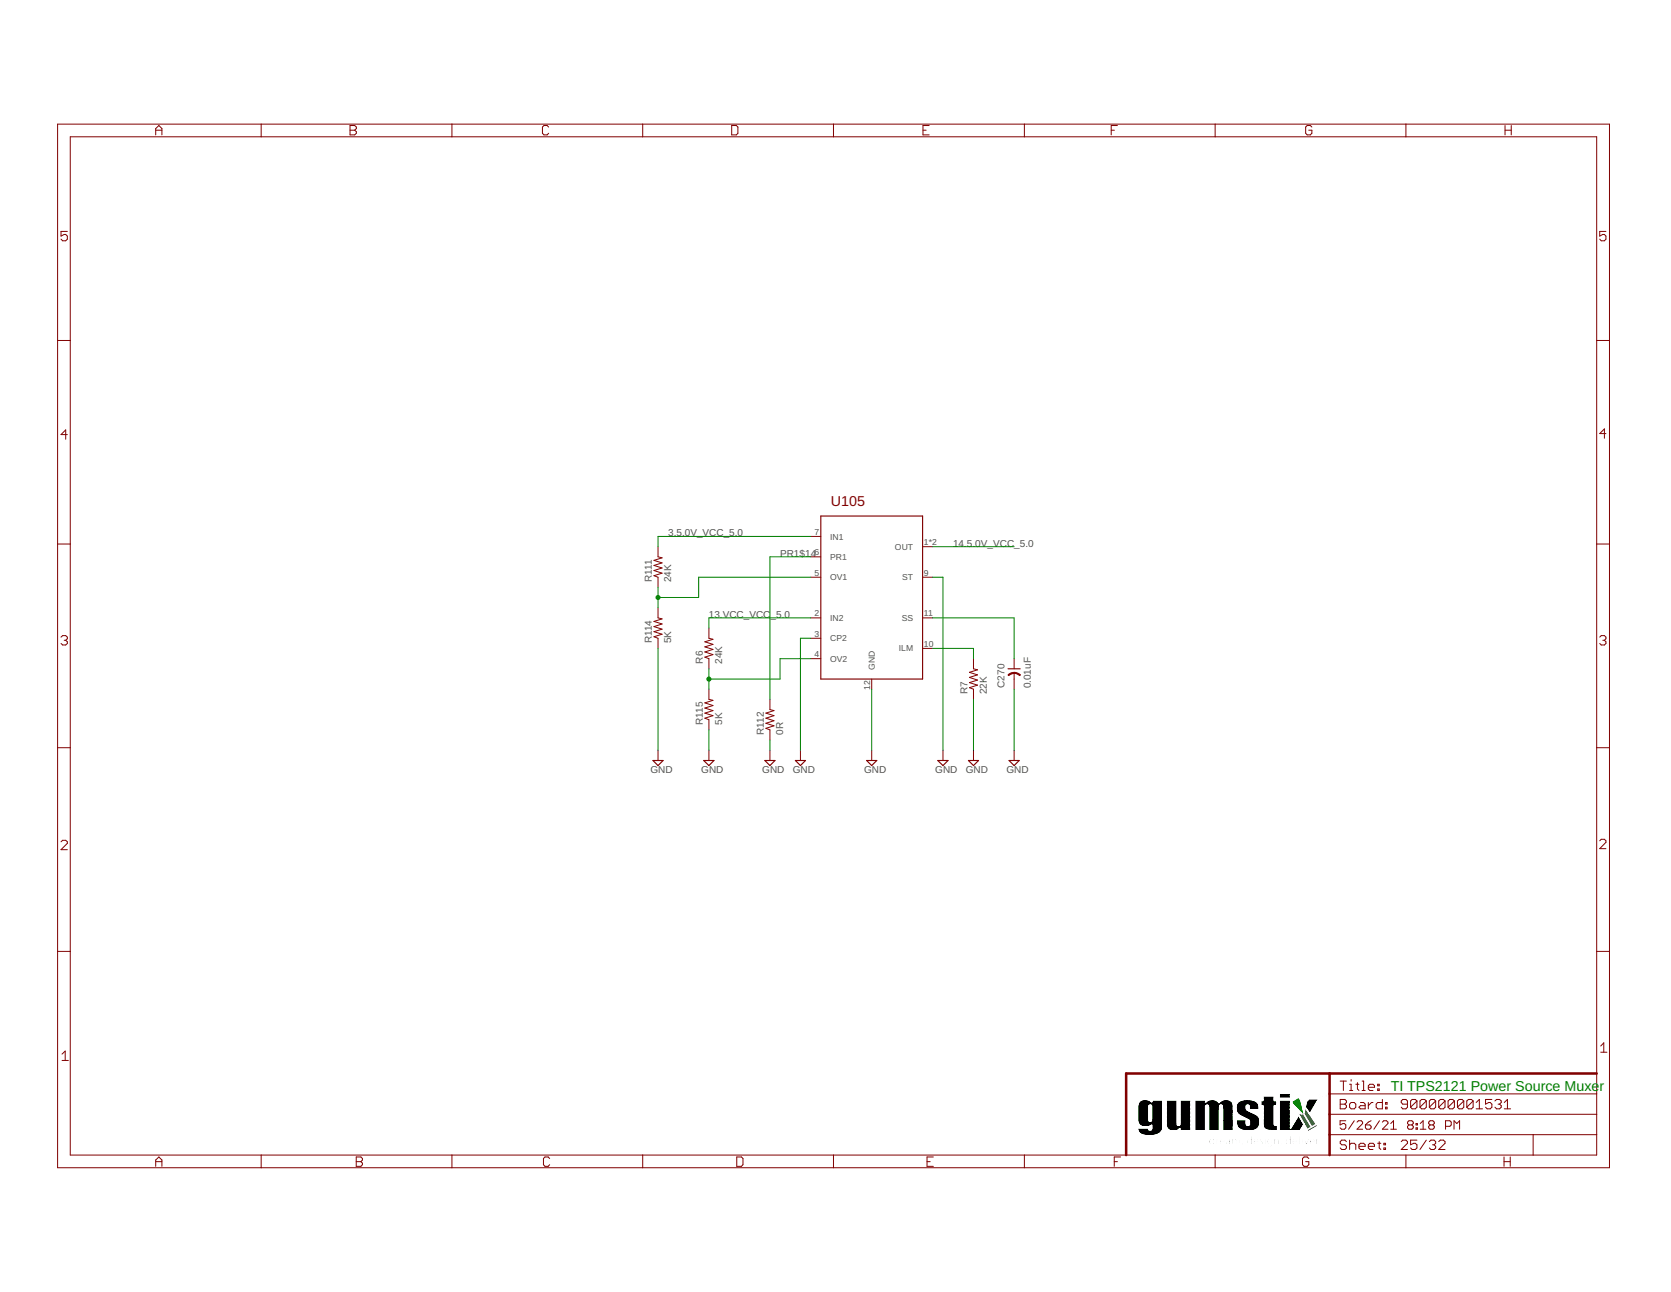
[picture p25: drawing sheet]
<svg xmlns="http://www.w3.org/2000/svg" width="279mm" height="216mm" viewBox="0 0 279 216" stroke-linecap="round" stroke-linejoin="round" font-family="sans-serif">
<defs><g id="words">
<text font-size="2.4" fill="#800000" x="138.9" y="84.5">U105</text>
<g font-size="2.4" fill="#008000">
<text x="232.5" y="182.4">TI TPS2121 Power Source Muxe</text>
<text x="267.4" y="182.4">r</text>
</g>
<g font-size="1.7" fill="#505050">
<text x="111.7" y="89.6">3.5.0V_VCC_5.0</text>
<text x="130.4" y="93">PR1$14</text>
<text x="159.4" y="91.3">14.5.0V_VCC_5.0</text>
<text x="109" y="97.3" transform="rotate(-90 109 97.3)">R111</text>
<text x="112.2" y="97.3" transform="rotate(-90 112.2 97.3)">24K</text>
<text x="109" y="107.5" transform="rotate(-90 109 107.5)">R114</text>
<text x="112.2" y="107.5" transform="rotate(-90 112.2 107.5)">5K</text>
<text x="118.5" y="103.3">13.VCC_VCC</text>
<text x="128.8" y="103.3">_5.0</text>
<text x="117.5" y="110.9" transform="rotate(-90 117.5 110.9)">R6</text>
<text x="120.7" y="110.9" transform="rotate(-90 120.7 110.9)">24K</text>
<text x="161.8" y="116" transform="rotate(-90 161.8 116)">R7</text>
<text x="165" y="116" transform="rotate(-90 165 116)">22K</text>
<text x="167.9" y="114.9" transform="rotate(-90 167.9 114.9)">C270</text>
<text x="172.4" y="115" transform="rotate(-90 172.4 115)">0.01uF</text>
<text x="117.5" y="121.1" transform="rotate(-90 117.5 121.1)">R115</text>
<text x="120.7" y="121.1" transform="rotate(-90 120.7 121.1)">5K</text>
<text x="127.7" y="122.8" transform="rotate(-90 127.7 122.8)">R112</text>
<text x="130.9" y="122.8" transform="rotate(-90 130.9 122.8)">0R</text>
<text x="108.7" y="129.2">GND</text>
<text x="117.3" y="129.2">GND</text>
<text x="127.5" y="129.2">GND</text>
<text x="132.6" y="129.2">GND</text>
<text x="144.5" y="129.2">GND</text>
<text x="156.4" y="129.2">GND</text>
<text x="161.5" y="129.2">GND</text>
<text x="168.3" y="129.2">GND</text>
</g>
<g font-size="1.4" fill="#505050">
<text x="136.2" y="89.4">7</text>
<text x="136.2" y="92.8">6</text>
<text x="138.8" y="90.2">IN1</text>
<text x="138.8" y="93.6">PR1</text>
<text x="149.6" y="91.9">OUT</text>
<text x="154.5" y="91.1">1*2</text>
<text x="136.2" y="96.2">5</text>
<text x="138.8" y="97">OV1</text>
<text x="150.9" y="97">ST</text>
<text x="154.5" y="96.2">9</text>
<text x="136.2" y="103">2</text>
<text x="136.2" y="106.4">3</text>
<text x="138.8" y="103.8">IN2</text>
<text x="138.8" y="107.2">CP2</text>
<text x="150.8" y="103.8">SS</text>
<text x="154.5" y="103">11</text>
<text x="136.2" y="109.8">4</text>
<text x="138.8" y="110.6">OV2</text>
<text x="146.3" y="111.9" transform="rotate(-90 146.3 111.9)">GND</text>
<text x="150.3" y="108.9">ILM</text>
<text x="154.5" y="108.1">10</text>
<text x="145.5" y="115.3" transform="rotate(-90 145.5 115.3)">12</text>
</g>
</g></defs>
<g fill="none" stroke="#800000" stroke-width=".17">
<path d="M9.6 20.7h259.5v174.4h-259.5zM11.3 38.7h-1.1v.8l.5-.3h.3l.3 .3v.5l-.3 .2h-.5l-.3-.2M11.7 22.9h255.3v170.1h-255.3zM26 22.5v-1l.6-.5 .5 .5v1M26 21.8h1.1M43.7 20.7v2.2M58.5 21h.8l.3 .2v.3l-.3 .3 .3 .2v.3l-.3 .2h-.8zM58.5 21.8h.8M75.6 20.7v2.2M91.7 21.2l-.2-.2h-.5l-.3 .2v1.1l.3 .2h.5l.2-.2M107.5 20.7v2.2M122.3 21h.8l.3 .2v1.1l-.3 .2h-.8z"/>
<path d="M139.4 20.7v2.2M154.3 21.8h.6M155.4 21h-1.1v1.5h1.1M171.3 20.7v2.2M185.8 21.8h.5M186.8 21h-1v1.5M203.2 20.7v2.2M219.4 21.2l-.3-.2h-.5l-.3 .2v1.1l.3 .2h.5l.3-.2v-.5h-.6M235.1 20.7v2.2M251.7 21v1.5M251.7 21.8h1M252.7 21v1.5"/>
<path d="M268.5 38.7h-1v.8l.5-.3h.3l.2 .3v.5l-.2 .2h-.6l-.2-.2M9.6 56.9h2.1M267 56.9h2.1M11.3 72.6h-1.1l.8-.8v1.6M268.5 72.5h-1l.8-.8v1.5M9.6 90.9h2.1M110 91.4v1.6l.7 .2-1.4 .4 1.4 .5-1.4 .4 1.4 .4-1.4 .4 1.4 .5-1.4 .4 .7 .3v1.6M135.6 89.6h1.6M135.6 93h1.6M135.6 96.5h1.6M154.3 96.5h1.7M154.3 91.4h1.7"/>
<path d="M267 90.9h2.1M10.2 106.5l.3-.3h.5l.3 .3v.2l-.3 .3M10.7 107h.3M11 107l.3 .3v.2l-.3 .3h-.5l-.3-.3M110 101.6v1.7l.7 .1-1.4 .4 1.4 .5-1.4 .4 1.4 .4-1.4 .5 1.4 .4-1.4 .4 .7 .3v1.7M118.5 115.2v1.7l.7 .1-1.3 .5 1.3 .4-1.3 .4 1.3 .4-1.3 .5 1.3 .4-1.3 .4 .6 .3v1.7M118.5 105v1.7l.7 .1-1.3 .5 1.3 .4-1.3 .4 1.3 .4-1.3 .4 1.3 .5-1.3 .4 .6 .3v1.7M128.7 116.9v1.7l.7 .1-1.3 .5 1.3 .4-1.3 .4 1.3 .4-1.3 .5 1.3 .4-1.3 .4 .6 .3v1.7M135.6 103.3h1.6M135.6 106.7h1.6M135.6 110.1h1.6M145.8 113.5v1.7"/>
<path d="M154.3 103.3h1.7M154.3 108.4h1.7M162.8 110.1v1.7l.6 .1-1.3 .5 1.3 .4-1.3 .4 1.3 .4-1.3 .5 1.3 .4-1.3 .4 .7 .3v1.7M169.6 110.1v1.7M169.6 112.4v2.8M267.5 106.5l.2-.3h.6l.2 .3v.2l-.2 .3M268 107h.3M268.3 107l.2 .3v.2l-.2 .3h-.6l-.2-.3M9.6 124.9h2.1M110 125.4v1.7M118.5 125.4v1.7M128.7 125.4v1.7"/>
<path d="M133.8 125.4v1.7M145.8 125.4v1.7M157.7 125.4v1.7M162.8 125.4v1.7M169.6 125.4v1.7M267 124.9h2.1M9.6 159h2.1M10.2 140.7l.3-.3h.5l.3 .3v.2l-1.1 1.1h1.1M267 159h2.1M267.5 140.5l.2-.2h.6l.2 .2v.3l-1 1h1M10.4 176.1l.5-.5v1.6M10.4 177.2h1"/>
<path d="M267.7 174.8l.5-.5v1.5M267.7 175.8h1M26 194.9v-1.1l.6-.5 .5 .5v1.1M26 194.1h1.1M43.7 193v2.1M59.6 194.1h.7M59.6 193.3h.7l.3 .3v.2l-.3 .3 .3 .3v.2l-.3 .3h-.7zM75.6 193v2.1M91.9 193.6l-.2-.3h-.6l-.2 .3v1l.2 .3h.6l.2-.3M107.5 193v2.1M123.2 193.3h.8l.2 .3v1l-.2 .3h-.8zM139.4 193v2.1"/>
<path d="M155 194.1h.5M156.1 193.3h-1.1v1.6h1.1M171.3 193v2.1M186.3 194.1h.5M187.4 193.3h-1.1v1.6M203.2 193v2.1M218.8 193.6l-.2-.3h-.5l-.3 .3v1l.3 .3h.5l.2-.3v-.5h-.5M222.3 189.6h44.7M222.3 186.2h44.7M222.3 182.8h44.7M224.1 183.7h.8l.2 .3v.2l-.2 .3 .2 .3v.2l-.2 .3h-.8zM224.1 184.5h.8"/>
<path d="M224.1 180.7h1M224.6 180.7v1.5M225 187.3h-.9v.7l.5-.3h.2l.2 .3v.5l-.2 .2h-.5l-.2-.2M225.1 190.8l-.2-.3h-.6l-.2 .3v.3l.2 .2h.6l.2 .3v.2l-.2 .3h-.6l-.2-.3M225.7 191.3l.2-.2h.5l.3 .2v.8M225.7 190.5v1.6M225.7 181.2h.2v1M225.7 182.2h.5M225.9 184.2h.5l.3 .3v.5l-.3 .3h-.5l-.2-.3v-.5zM225.9 180.4v.3M226.4 187.3l-.9 1.4M226.7 181.2h.5"/>
<path d="M226.9 187.5l.2-.2h.5l.2 .2v.2l-.9 1h.9M227 180.9v1.1l.2 .2M227.2 191.6h1.1v-.3l-.3-.2h-.5l-.3 .2v.5l.3 .3h.5M227.5 184.2h.5l.3 .3v.8h-.8l-.3-.3 .3-.2h.8M227.8 180.7h.2v1.5M227.8 182.2h.5M228.3 188h.7l.3 .2v.3l-.3 .2h-.5l-.2-.2zM228.8 191.6h1v-.3l-.2-.2h-.6l-.2 .2v.5l.2 .3h.6M228.8 181.7h1v-.3l-.2-.2h-.6l-.2 .2v.6l.2 .2h.6M228.8 184.2v1.1M229.3 187.3l-.5 .2-.5 .5M229.6 184.2h-.3l-.5 .6"/>
<path d="M230.4 191.1h.5M230.4 181.2h.2v.2h-.2zM230.4 182h.2v.2h-.2zM230.6 190.8v1l.3 .3M230.7 187.3l-1 1.4M231.1 183.7v1.6h-.7l-.3-.3v-.5l.3-.3h.7M231.1 187.5l.3-.2h.4l.3 .2v.2l-1 1h1M231.4 191.8h.3v.3h-.3zM231.4 191.1h.3v.2h-.3zM231.7 185h.2v.3h-.2zM231.7 184.2h.2v.3h-.2zM232.5 188.7h1"/>
<path d="M232.5 187.7l.5-.4v1.4M234.3 190.8l.2-.3h.6l.2 .3v.3l-1 1h1M235.1 193v2.1M235.3 184.5h-.8l-.2-.3v-.2l.2-.3h.6l.2 .3v1l-.2 .3h-.6l-.2-.3M235.6 188l-.2-.3v-.2l.2-.2h.5l.2 .2v.2l-.2 .3M235.6 188l-.2 .2v.3l.2 .2h.5l.2-.2v-.3l-.2-.2M235.6 188h.5M236.8 187.7h.2v.3h-.2zM236.8 188.5h.2v.2h-.2zM236.9 184v1l-.3 .3h-.5l-.2-.3M236.9 184l-.3-.3h-.5l-.2 .3v1M236.9 190.5h-1v.8l.5-.2h.2l.3 .2v.5l-.3 .3h-.5l-.2-.3"/>
<path d="M236.9 184l-1 1M237.5 188.7h.9M237.5 187.7l.5-.4v1.4M238.5 184v1l-.3 .3h-.5l-.3-.3M238.5 184l-.3-.3h-.5l-.3 .3v1M238.5 184l-1.1 1M238.5 190.5l-1.1 1.6M239 190.8l.3-.3h.5l.3 .3v.3l-.3 .2M239.1 188l-.2-.3v-.2l.2-.2h.5l.2 .2v.2l-.2 .3M239.1 188l-.2 .2v.3l.2 .2h.5l.2-.2v-.3l-.2-.2M239.1 188h.5M239.5 191.3h.3"/>
<path d="M239.8 191.3l.3 .3v.2l-.3 .3h-.5l-.3-.3M240.1 184v1l-.3 .3h-.5l-.3-.3M240.1 184l-.3-.3h-.5l-.3 .3v1M240.1 184l-1.1 1M240.6 190.8l.2-.3h.5l.3 .3v.3l-1 1h1M241.6 184v1l-.3 .3h-.5l-.2-.3M241.6 184l-.3-.3h-.5l-.2 .3v1M241.6 184l-1 1M241.7 188.2h.7l.3-.2v-.5l-.3-.2h-.7v1.4M243.1 188.7v-1.4l.5 .4 .5-.4v1.4M243.2 184v1l-.3 .3h-.5l-.3-.3M243.2 184l-.3-.3h-.5l-.3 .3v1"/>
<path d="M243.2 184l-1.1 1M244.8 184v1l-.3 .3h-.5l-.3-.3M244.8 184l-.3-.3h-.5l-.3 .3v1M244.8 184l-1.1 1M246.3 184v1l-.3 .3h-.5l-.2-.3M246.3 184l-.3-.3h-.5l-.2 .3v1M246.3 184l-1 1M246.8 185.3h1.1M246.8 184.2l.6-.5v1.6M249.4 183.7h-1v.8l.5-.3h.3l.2 .3v.5l-.2 .3h-.5l-.3-.3M250 184l.2-.3h.5l.3 .3v.2l-.3 .3M250.5 184.5h.2"/>
<path d="M250.7 184.5l.3 .3v.2l-.3 .3h-.5l-.2-.3M251.5 194.1h1M251.5 193.3v1.6M251.5 185.3h1.1M251.5 184.2l.6-.5v1.6M252.5 193.3v1.6M256.3 189.6v3.4"/>
</g>
<path d="M222.3 179.4v13.6M267 179.4h-78.7v13.6" fill="none" stroke="#800000" stroke-width=".42"/>
<path d="M137.2 86.2h17.1v27.3h-17.1zM168.6 111.8h2M109.2 127.1h1.7l-.9 .8zM117.7 127.1h1.7l-.9 .8zM127.9 127.1h1.7l-.9 .8zM133 127.1h1.7l-.9 .8zM144.9 127.1h1.7l-.8 .8zM156.8 127.1h1.7l-.8 .8zM161.9 127.1h1.7l-.8 .8zM168.7 127.1h1.7l-.8 .8z" fill="none" stroke="#800000" stroke-width=".19"/>
<g fill="#800000" stroke="#800000" stroke-width=".17">
<path d="M169.6 112.4l.7 .1 .3 .3-.1 .1-.6-.3-.3-.1z" fill-rule="evenodd"/>
<path d="M168.6 112.8l.5-.4h.5v.1l-.9 .4z" fill-rule="evenodd"/>
</g>
<g fill="none" stroke="#008000" stroke-width=".17">
<path d="M110 98.1v3.5M135.6 89.6h-25.6v1.8M135.6 96.5h-18.8v3.3h-6.8M135.6 93h-6.9v23.9M156 96.5h1.7v28.9M156 91.4h13.6M110 108.4v17M118.5 111.8v3.4M135.6 103.3h-17.1v1.7M135.6 106.7h-1.8v18.7M135.6 110.1h-5.2v3.4h-11.9M145.8 115.2v10.2"/>
<path d="M156 108.4h6.8v1.7M156 103.3h13.6v6.8M162.8 116.9v8.5M169.6 115.2v10.2M118.5 122v3.4M128.7 123.7v1.7"/>
</g>
<g fill="#008000" stroke="#008000" stroke-width=".17">
<circle cx="110" cy="99.8" r=".34"/>
<circle cx="118.5" cy="113.5" r=".34"/>
</g>
<g fill="#000" stroke="#000" stroke-width=".17">
<path d="M190.2 188.6l1.8 .1zM190.2 188.6h1.8zM190.2 188.5l1.8 .1zM190.2 187.1l1.9 .1zM190.2 187.1h1.8zM190.2 187l1.8 .1zM190.2 187h1.8zM190.2 186.9l1.8 .1zM190.2 186.9h1.8zM190.2 186.8l1.8 .1zM190.2 186.8h1.8zM190.2 186.7l1.8 .1z"/>
<path d="M190.2 186.7h1.8zM190.2 186.6l1.8 .1zM190.2 186.6h1.8zM190.2 186.5l1.8 .1zM190.2 186.5h1.8zM190.2 186.4l1.8 .1zM190.2 186.4h1.8zM190.2 186.3l1.8 .1zM190.2 186.3h1.8zM190.2 186.2l1.8 .1zM190.2 186.2h1.8zM190.2 186.1l1.8 .1z"/>
<path d="M190.2 186.1h1.8zM190.2 186l1.8 .1zM190.2 186h1.8zM190.2 185.9l1.8 .1zM190.2 185.9h1.8zM190.2 185.8l1.8 .1zM190.2 185.8h1.8zM190.2 185.7l1.8 .1zM190.2 185.7h1.8zM190.2 185.6l1.8 .1zM190.2 185.6h1.8zM190.2 185.5l1.8 .1z"/>
<path d="M190.2 185.5h1.8zM190.2 185.4l1.8 .1zM190.2 185.4h1.8zM190.2 185.3l1.8 .1zM190.2 185.3h1.8zM190.2 185.2l1.8 .1zM190.2 185.2h1.8zM190.2 185.1l1.8 .1zM190.2 185.1h1.8zM190.2 185l1.8 .1zM190.2 185h1.8zM190.2 184.9l1.9 .1z"/>
<path d="M190.2 184.9h1.9zM190.3 188.8l1.9 .1zM190.3 188.8h1.8zM190.3 188.7l1.7 .1zM190.3 188.7h1.7zM190.3 187.5h4.1zM190.3 187.4l4.1 .1zM190.3 187.4h1.9zM190.3 187.3l1.8 .1zM190.3 187.3h1.8zM190.3 184.7l1.8 .1zM190.3 184.7h1.8z"/>
<path d="M190.3 184.6l1.9 .1zM190.3 184.6h4.1zM190.3 187.2l1.8 .1zM190.3 187.2h1.8zM190.3 184.8l1.8 .1zM190.3 184.8h1.8zM190.3 189h3.9zM190.3 188.9l4 .1zM190.3 188.9h4zM190.3 187.6h4.1zM190.3 187.5l4.1 .1zM190.3 184.5l4.1 .1z"/>
<path d="M190.3 184.5h4.1zM190.3 184.4l4.1 .1zM190.4 189.1h3.8zM190.4 189l3.8 .1zM190.4 187.7h4zM190.4 187.6l4 .1zM190.4 187.6h4zM190.4 184.4h4zM190.4 184.3l4 .1zM190.4 187.7l4 .1zM190.4 184.3h4zM190.4 189.1l3.7 .1z"/>
<path d="M190.4 189.2h3.7zM190.4 187.8l4 .1zM190.4 187.8h4zM190.4 184.2l4 .1zM190.4 184.2h4zM190.5 189.3h3.5zM190.5 189.2l3.6 .1zM190.5 187.9h3.9zM190.5 184.1l2.1 .1zM190.5 184.1h2zM190.5 189.3l3.4 .1zM190.5 187.9l3.9 .1z"/>
<path d="M190.5 184l1.9 .1zM190.6 189.4h3.3zM190.6 188h2zM190.6 184h1.8zM190.6 189.4h3.2zM190.6 188h1.9zM190.6 184h1.7zM190.7 189.4l3.1 .1zM190.7 188l1.7 .1zM190.7 183.9l1.6 .1zM190.7 188.1h1.7zM190.7 183.9h1.5z"/>
<path d="M190.8 189.5h2.9zM190.8 188.1l1.5 .1zM190.8 183.9h1.4zM190.8 189.5h2.8zM190.9 188.2h1.3zM190.9 183.8l1.1 .1zM190.9 189.5l2.6 .1zM191 188.2h1.1zM191 183.8h.9zM191 189.6h2.4zM191.1 188.2l.9 .1zM191.1 189.6l2.2 .1z"/>
<path d="M191.2 183.7l.6 .1zM191.3 189.7h1.8zM191.3 188.3h.5zM191.5 189.7h1.4zM191.9 189.7l.5 .1zM192.4 188.8l1.9 .1zM192.4 187.4h2zM192.5 188.8h1.8zM192.5 187.3l1.9 .1zM192.5 184.6l1.9 .1zM192.5 187.3h1.9zM192.5 184.7h1.9z"/>
<path d="M192.5 188.8h1.9zM192.6 188.7l1.7 .1zM192.6 187.3h1.8zM192.6 187.2l1.8 .1zM192.6 187.2h1.8zM192.6 187.1l1.8 .1zM192.6 184.8h1.8zM192.6 184.7l1.8 .1zM192.6 188.7h1.8zM192.6 188.6l1.8 .1zM192.6 188.6h1.8zM192.6 188.5l1.8 .1z"/>
<path d="M192.6 187.1h1.8zM192.6 187l1.8 .1zM192.6 187h1.8zM192.6 186.9l1.8 .1zM192.6 186.9h1.8zM192.6 186.8l1.8 .1zM192.6 186.8h1.8zM192.6 186.7l1.8 .1zM192.6 186.7h1.8zM192.6 186.6l1.8 .1zM192.6 186.6h1.8zM192.6 186.5l1.8 .1z"/>
<path d="M192.6 186.5h1.8zM192.6 186.4l1.8 .1zM192.6 186.4h1.8zM192.6 186.3l1.8 .1zM192.6 186.3h1.8zM192.6 186.2l1.8 .1zM192.6 186.2h1.8zM192.6 186.1l1.8 .1zM192.6 186.1h1.8zM192.6 186l1.8 .1zM192.6 186h1.8zM192.6 185.9l1.8 .1z"/>
<path d="M192.6 185.9h1.8zM192.6 185.8l1.8 .1zM192.6 185.8h1.8zM192.6 185.7l1.8 .1zM192.6 185.7h1.8zM192.6 185.6l1.8 .1zM192.6 185.6h1.8zM192.6 185.5l1.8 .1zM192.6 185.5h1.8zM192.6 185.4l1.8 .1zM192.6 185.4h1.8zM192.6 185.3l1.8 .1z"/>
<path d="M192.6 185.3h1.8zM192.6 185.2l1.8 .1zM192.6 185.2h1.8zM192.6 185.1l1.8 .1zM192.6 185.1h1.8zM192.6 185l1.8 .1zM192.6 185h1.8zM192.6 184.9l1.8 .1zM192.6 184.9h1.8zM192.6 184.8l1.8 .1zM192.6 184.1l1.8 .1zM192.6 188.5h1.8z"/>
<path d="M192.6 188.4l1.8 .1zM192.6 188.4h1.8zM192.6 188.3l1.8 .1zM192.6 188.3h1.8zM192.6 188.2l1.8 .1zM192.6 188.2h1.8zM192.6 188.1l1.8 .1zM192.6 188.1h1.8zM192.6 188l1.8 .1zM192.6 188h1.8zM192.6 184.1h1.8zM192.6 184l1.8 .1z"/>
<path d="M192.7 184h1.7zM192.7 183.9l1.7 .1zM192.7 183.9h1.7zM192.7 183.8l1.7 .1zM195 187.9h1.8zM195 187.8l1.8 .1zM195 187.8h1.8zM195 187.7l1.8 .1zM195 187.7h1.8zM195 187.6l1.8 .1zM195 187.6h1.8zM195 187.5l1.8 .1z"/>
<path d="M195 187.5h1.8zM195 187.4l1.8 .1zM195 187.4h1.8zM195 187.3l1.8 .1zM195 187.3h1.8zM195 187.2l1.8 .1zM195 187.2h1.8zM195 187.1l1.8 .1zM195 187.1h1.8zM195 187l1.8 .1zM195 187h1.8zM195 186.9l1.8 .1z"/>
<path d="M195 186.9h1.8zM195 186.8l1.8 .1zM195 186.8h1.8zM195 186.7l1.8 .1zM195 186.7h1.8zM195 186.6l1.8 .1zM195 186.6h1.8zM195 186.5l1.8 .1zM195 186.5h1.8zM195 186.4l1.8 .1zM195 186.4h1.8zM195 186.3l1.8 .1z"/>
<path d="M195 186.3h1.8zM195 186.2l1.8 .1zM195 186.2h1.8zM195 186.1l1.8 .1zM195 186.1h1.8zM195 186l1.8 .1zM195 186h1.8zM195 185.9l1.8 .1zM195 185.9h1.8zM195 185.8l1.8 .1zM195 185.8h1.8zM195 185.7l1.8 .1z"/>
<path d="M195 185.7h1.8zM195 185.6l1.8 .1zM195 185.6h1.8zM195 185.5l1.8 .1zM195 185.5h1.8zM195 185.4l1.8 .1zM195 185.4h1.8zM195 185.3l1.8 .1zM195 185.3h1.8zM195 185.2l1.8 .1zM195 185.2h1.8zM195 185.1l1.8 .1z"/>
<path d="M195 185.1h1.8zM195 185l1.8 .1zM195 185h1.8zM195 184.9l1.8 .1zM195 184.9h1.8zM195 184.8l1.8 .1zM195 184.8h1.8zM195 184.7l1.8 .1zM195 184.7h1.8zM195 184.6l1.8 .1zM195 184.6h1.8zM195 184.5l1.8 .1z"/>
<path d="M195 184.5h1.8zM195 184.4l1.8 .1zM195 184.4h1.8zM195 184.3l1.8 .1zM195 184.3h1.8zM195 184.2l1.8 .1zM195 184.2h1.8zM195 184.1l1.8 .1zM195 184.1h1.8zM195 184l1.8 .1zM195 184h1.8zM195 183.9l1.8 .1z"/>
<path d="M195 183.9h1.8zM195 183.8l1.8 .1zM195 188.2h4.1zM195 188.1l4.1 .1zM195 188.1h4.1zM195 188l1.9 .1zM195 188h1.8zM195 187.9l1.8 .1zM195.1 188.3h4zM195.1 188.2l4 .1zM195.1 188.2h4zM195.1 188.4h4z"/>
<path d="M195.1 188.3l4 .1zM195.1 188.4l4.1 .1zM195.2 188.5l2.1 .1zM195.2 188.5h2.1zM195.2 188.6h2zM195.3 188.6l1.8 .1zM195.3 188.7h1.8zM195.3 188.7l1.8 .1zM195.4 188.8h1.6zM195.5 188.8h1.4zM195.5 188.8l1.3 .1zM195.6 188.9h1.2z"/>
<path d="M195.8 188.9l.9 .1zM196 188.9l.5 .1zM197.2 188l1.9 .1zM197.3 188h1.8zM197.3 188.8l1.8 .1zM197.3 188.8h1.8zM197.3 188.7l1.8 .1zM197.3 188.7h1.8zM197.3 188.6l1.8 .1zM197.3 187.9l1.8 .1zM197.3 187.9h1.8zM197.3 187.8l1.8 .1z"/>
<path d="M197.3 187.8h1.8zM197.4 188.6h1.7zM197.4 188.5l1.7 .1zM197.4 188.5h1.7zM197.4 187.7l1.7 .1zM197.4 187.7h1.7zM197.4 187.6l1.7 .1zM197.4 187.6h1.7zM197.4 187.5l1.7 .1zM197.4 187.5h1.7zM197.4 187.4l1.7 .1zM197.4 187.4h1.7z"/>
<path d="M197.4 187.3l1.7 .1zM197.4 187.3h1.7zM197.4 187.2l1.7 .1zM197.4 187.2h1.7zM197.4 187.1l1.7 .1zM197.4 187.1h1.7zM197.4 187l1.7 .1zM197.4 187h1.7zM197.4 186.9l1.7 .1zM197.4 186.9h1.7zM197.4 186.8l1.7 .1zM197.4 186.8h1.7z"/>
<path d="M197.4 186.7l1.7 .1zM197.4 186.7h1.7zM197.4 186.6l1.7 .1zM197.4 186.6h1.7zM197.4 186.5l1.7 .1zM197.4 186.5h1.7zM197.4 186.4l1.7 .1zM197.4 186.4h1.7zM197.4 186.3l1.7 .1zM197.4 186.3h1.7zM197.4 186.2l1.7 .1zM197.4 186.2h1.7z"/>
<path d="M197.4 186.1l1.7 .1zM197.4 186.1h1.7zM197.4 186l1.7 .1zM197.4 186h1.7zM197.4 185.9l1.7 .1zM197.4 185.9h1.7zM197.4 185.8l1.7 .1zM197.4 185.8h1.7zM197.4 185.7l1.7 .1zM197.4 185.7h1.7zM197.4 185.6l1.7 .1zM197.4 185.6h1.7z"/>
<path d="M197.4 185.5l1.7 .1zM197.4 185.5h1.7zM197.4 185.4l1.7 .1zM197.4 185.4h1.7zM197.4 185.3l1.7 .1zM197.4 185.3h1.7zM197.4 185.2l1.7 .1zM197.4 185.2h1.7zM197.4 185.1l1.7 .1zM197.4 185.1h1.7zM197.4 185l1.7 .1zM197.4 185h1.7z"/>
<path d="M197.4 184.9l1.7 .1zM197.4 184.9h1.7zM197.4 184.8l1.7 .1zM197.4 184.8h1.7zM197.4 184.7l1.7 .1zM197.4 184.7h1.7zM197.4 184.6l1.7 .1zM197.4 184.6h1.7zM197.4 184.5l1.7 .1zM197.4 184.5h1.7zM197.4 184.4l1.7 .1zM197.4 184.4h1.7z"/>
<path d="M197.4 184.3l1.7 .1zM197.4 184.3h1.7zM197.4 184.2l1.7 .1zM197.4 184.2h1.7zM197.4 184.1l1.7 .1zM197.4 184.1h1.7zM197.4 184l1.7 .1zM197.4 184h1.7zM197.4 183.9l1.7 .1zM197.4 183.9h1.7zM197.4 183.8l1.7 .1zM199.8 188.8l1.7 .1z"/>
<path d="M199.8 188.8h1.7zM199.8 188.7l1.7 .1zM199.8 188.7h1.7zM199.8 188.6l1.7 .1zM199.8 188.6h1.7zM199.8 188.5l1.7 .1zM199.8 188.5h1.7zM199.8 188.4l1.7 .1zM199.8 188.4h1.7zM199.8 188.3l1.7 .1zM199.8 188.3h1.7zM199.8 188.2l1.7 .1z"/>
<path d="M199.8 188.2h1.7zM199.8 188.1l1.7 .1zM199.8 188.1h1.7zM199.8 188l1.7 .1zM199.8 188h1.7zM199.8 187.9l1.7 .1zM199.8 187.9h1.7zM199.8 187.8l1.7 .1zM199.8 187.8h1.7zM199.8 187.7l1.7 .1zM199.8 187.7h1.7zM199.8 187.6l1.7 .1z"/>
<path d="M199.8 187.6h1.7zM199.8 187.5l1.7 .1zM199.8 187.5h1.7zM199.8 187.4l1.7 .1zM199.8 187.4h1.7zM199.8 187.3l1.7 .1zM199.8 187.3h1.7zM199.8 187.2l1.7 .1zM199.8 187.2h1.7zM199.8 187.1l1.7 .1zM199.8 187.1h1.7zM199.8 187l1.7 .1z"/>
<path d="M199.8 187h1.7zM199.8 186.9l1.7 .1zM199.8 186.9h1.7zM199.8 186.8l1.7 .1zM199.8 186.8h1.7zM199.8 186.7l1.7 .1zM199.8 186.7h1.7zM199.8 186.6l1.7 .1zM199.8 186.6h1.7zM199.8 186.5l1.7 .1zM199.8 186.5h1.7zM199.8 186.4l1.7 .1z"/>
<path d="M199.8 186.4h1.7zM199.8 186.3l1.7 .1zM199.8 186.3h1.7zM199.8 186.2l1.7 .1zM199.8 186.2h1.7zM199.8 186.1l1.7 .1zM199.8 186.1h1.7zM199.8 186l1.7 .1zM199.8 186h1.7zM199.8 185.9l1.7 .1zM199.8 185.9h1.7zM199.8 185.8l1.7 .1z"/>
<path d="M199.8 185.8h1.7zM199.8 185.7l1.7 .1zM199.8 185.7h1.7zM199.8 185.6l1.7 .1zM199.8 185.6h1.7zM199.8 185.5l1.7 .1zM199.8 185.5h1.7zM199.8 185.4l1.7 .1zM199.8 185.4h1.7zM199.8 185.3l1.7 .1zM199.8 185.3h1.7zM199.8 185.2l1.7 .1z"/>
<path d="M199.8 185.2h1.7zM199.8 185.1l1.7 .1zM199.8 185.1h1.7zM199.8 185l1.7 .1zM199.8 185h1.7zM199.8 184.9l1.7 .1zM199.8 184.9h1.7zM199.8 184.8l1.7 .1zM199.8 184.6l1.9 .1zM199.8 184.2l1.7 .1zM199.8 184.2h1.7zM199.8 184.1l1.7 .1z"/>
<path d="M199.8 184.1h1.7zM199.8 184l1.7 .1zM199.8 184h1.7zM199.8 183.8l1.7 .1zM199.8 184.8h1.8zM199.8 184.7l1.8 .1zM199.8 184.7h1.9zM199.8 184.6h6.4zM199.8 184.5l6.3 .1zM199.8 184.5h6.3zM199.8 184.4l6.3 .1zM199.8 184.4h6.3z"/>
<path d="M199.8 184.3l6.3 .1zM199.8 184.3h6.3zM199.8 184.3h4zM199.8 183.9l1.8 .1zM199.8 183.9h1.8zM201.6 184.2l2.2 .1zM201.6 184.2h2.1zM201.6 184.1l2.1 .1zM201.7 184.1h2zM201.7 184.1h1.9zM201.8 184l1.8 .1zM201.8 184h1.8z"/>
<path d="M201.9 184h1.6zM201.9 183.9l1.5 .1zM202 184.6l2 .1zM202 183.9h1.4zM202 184.7h2zM202.1 184.7l1.8 .1zM202.1 184.7l1.9 .1zM202.1 183.9h1.2zM202.1 188.8l1.8 .1zM202.1 188.8h1.8zM202.1 188.7l1.8 .1zM202.1 188.7h1.8z"/>
<path d="M202.1 188.6l1.8 .1zM202.1 188.6h1.8zM202.1 188.5l1.8 .1zM202.1 188.5h1.8zM202.1 188.4l1.8 .1zM202.1 188.4h1.8zM202.1 188.3l1.8 .1zM202.1 188.3h1.8zM202.1 188.2l1.8 .1zM202.1 188.2h1.8zM202.1 188.1l1.8 .1zM202.1 188.1h1.8z"/>
<path d="M202.1 188l1.8 .1zM202.1 188h1.8zM202.1 187.9l1.8 .1zM202.1 187.9h1.8zM202.1 187.8l1.8 .1zM202.1 187.8h1.8zM202.1 187.7l1.8 .1zM202.1 187.7h1.8zM202.1 187.6l1.8 .1zM202.1 187.6h1.8zM202.1 187.5l1.8 .1zM202.1 187.5h1.8z"/>
<path d="M202.1 187.4l1.8 .1zM202.1 187.4h1.8zM202.1 187.3l1.8 .1zM202.1 187.3h1.8zM202.1 187.2l1.8 .1zM202.1 187.2h1.8zM202.1 187.1l1.8 .1zM202.1 187.1h1.8zM202.1 187l1.8 .1zM202.1 187h1.8zM202.1 186.9l1.8 .1zM202.1 186.9h1.8z"/>
<path d="M202.1 186.8l1.8 .1zM202.1 186.8h1.8zM202.1 186.7l1.8 .1zM202.1 186.7h1.8zM202.1 186.6l1.8 .1zM202.1 186.6h1.8zM202.1 186.5l1.8 .1zM202.1 186.5h1.8zM202.1 186.4l1.8 .1zM202.1 186.4h1.8zM202.1 186.3l1.8 .1zM202.1 186.3h1.8z"/>
<path d="M202.1 186.2l1.8 .1zM202.1 186.2h1.8zM202.1 186.1l1.8 .1zM202.1 186.1h1.8zM202.1 186l1.8 .1zM202.1 186h1.8zM202.1 185.9l1.8 .1zM202.1 185.9h1.8zM202.1 185.8l1.8 .1zM202.1 185.8h1.8zM202.1 185.7l1.8 .1zM202.1 185.7h1.8z"/>
<path d="M202.1 185.6l1.8 .1zM202.1 185.6h1.8zM202.1 185.5l1.8 .1zM202.1 185.5h1.8zM202.1 185.4l1.8 .1zM202.1 185.4h1.8zM202.1 185.3l1.8 .1zM202.1 185.3h1.8zM202.1 185.2l1.8 .1zM202.1 185.2h1.8zM202.1 185.1l1.8 .1zM202.1 185.1h1.8z"/>
<path d="M202.1 185l1.8 .1zM202.1 185h1.8zM202.1 184.9l1.8 .1zM202.1 184.9h1.8zM202.1 184.8l1.8 .1zM202.1 184.8h1.8zM202.1 183.8l1.1 .1zM202.2 190.9h.1zM202.2 190.8l.1 .1zM202.2 190.8h.1zM202.2 190.7l.1 .1zM202.2 190.7h.1z"/>
<path d="M202.2 190.6l.1 .1zM202.2 190.9l.2 .1zM202.2 190.9h.2zM202.2 190.6h.2zM202.2 191h.2zM202.2 190.5l.2 .1zM202.2 191l.2 .1zM202.2 190.5h.2zM202.2 191.1h.3zM202.2 190.4l.2 .1zM202.2 183.8h.9zM202.3 191.1l.3 .1z"/>
<path d="M202.3 190.4h.2zM202.3 190.4h.8zM202.3 191.2h.5zM202.4 191.2h.4zM202.4 190.3l.4 .1zM202.4 183.7l.5 .1zM202.4 191.2l.3 .1zM202.4 190.3h.4zM202.5 190.2l.1 .1zM202.7 191.1l.2 .1zM202.8 191.1h.3zM202.8 190.4h.3z"/>
<path d="M202.8 191l.3 .1zM202.8 190.4l.3 .1zM202.9 191l.2 .1zM202.9 190.5h.2zM202.9 191.2l.2 .1zM202.9 191.2h.2zM202.9 191.1l.2 .1zM202.9 191h.2zM202.9 190.9l.2 .1zM202.9 190.9h.2zM202.9 190.8l.2 .1zM202.9 190.8h.2z"/>
<path d="M202.9 190.7l.2 .1zM202.9 190.7h.2zM202.9 190.6l.2 .1zM202.9 190.6h.2zM202.9 190.5l.2 .1zM202.9 190.3l.2 .1zM202.9 190.3h.2zM202.9 190.2l.2 .1zM202.9 190.2h.2zM202.9 190.1l.2 .1zM202.9 190.1h.2zM202.9 190l.2 .1z"/>
<path d="M202.9 190h.2zM202.9 189.9l.2 .1zM202.9 189.9h.2zM202.9 189.8l.2 .1zM203.4 191.2l.1 .1zM203.4 190.5l.2 .1zM203.4 190.5h.2zM203.4 190.4l.1 .1zM203.4 190.4h.1zM203.4 190.3l.1 .1zM203.4 190.3h.1zM203.4 191.2h.2z"/>
<path d="M203.4 191.1l.2 .1zM203.4 191.1h.2zM203.4 191l.2 .1zM203.4 191h.2zM203.4 190.9l.2 .1zM203.4 190.9h.2zM203.4 190.8l.2 .1zM203.4 190.8h.2zM203.4 190.7l.2 .1zM203.4 190.7h.2zM203.4 190.6l.2 .1zM203.4 190.6h.2z"/>
<path d="M203.6 190.4l.1 .1zM203.6 190.4h.3zM203.6 190.3l.3 .1zM203.7 190.3h.2zM203.7 190.2l.2 .1zM203.9 184.3h2.2zM203.9 184.2l2.2 .1zM203.9 190.9h.2zM203.9 190.8l.2 .1zM203.9 184.2h2.1zM203.9 190.8h.8zM203.9 190.7l.9 .1z"/>
<path d="M203.9 190.7h.9zM204 191h.1zM204 190.9l.1 .1zM204 190.6l.1 .1zM204 190.6h.1zM204 190.5l.1 .1zM204 184.1l2 .1zM204 191l.2 .1zM204 190.5l.2 .1zM204 190.5h.2zM204 184.1h2zM204 190.4l.2 .1z"/>
<path d="M204 191.1l.3 .1zM204 191.1h.2zM204 190.4h.2zM204.1 190.4h.6zM204.1 184l1.8 .1zM204.1 184h1.8zM204.1 191.2h.6zM204.1 190.3l.5 .1zM204.2 184h1.6zM204.2 191.2h.5zM204.2 190.3h.4zM204.2 183.9l1.6 .1z"/>
<path d="M204.3 183.9h1.4zM204.3 191.2l.3 .1zM204.3 184.6l1.9 .1zM204.3 190.2l.2 .1zM204.3 184.7h1.9zM204.4 184.7l1.8 .1zM204.4 184.9h1.8zM204.4 184.8l1.8 .1zM204.4 184.8h1.8zM204.4 185h1.8zM204.4 184.9l1.8 .1zM204.4 188.8l1.8 .1z"/>
<path d="M204.4 188.8h1.8zM204.4 188.7l1.8 .1zM204.4 188.7h1.8zM204.4 188.6l1.8 .1zM204.4 188.6h1.8zM204.4 188.5l1.8 .1zM204.4 188.5h1.8zM204.4 188.4l1.8 .1zM204.4 188.4h1.8zM204.4 188.3l1.8 .1zM204.4 188.3h1.8zM204.4 188.2l1.8 .1z"/>
<path d="M204.4 188.2h1.8zM204.4 188.1l1.8 .1zM204.4 188.1h1.8zM204.4 188l1.8 .1zM204.4 188h1.8zM204.4 187.9l1.8 .1zM204.4 187.9h1.8zM204.4 187.8l1.8 .1zM204.4 187.8h1.8zM204.4 187.7l1.8 .1zM204.4 187.7h1.8zM204.4 187.6l1.8 .1z"/>
<path d="M204.4 187.6h1.8zM204.4 187.5l1.8 .1zM204.4 187.5h1.8zM204.4 187.4l1.8 .1zM204.4 187.4h1.8zM204.4 187.3l1.8 .1zM204.4 187.3h1.8zM204.4 187.2l1.8 .1zM204.4 187.2h1.8zM204.4 187.1l1.8 .1zM204.4 187.1h1.8zM204.4 187l1.8 .1z"/>
<path d="M204.4 187h1.8zM204.4 186.9l1.8 .1zM204.4 186.9h1.8zM204.4 186.8l1.8 .1zM204.4 186.8h1.8zM204.4 186.7l1.8 .1zM204.4 186.7h1.8zM204.4 186.6l1.8 .1zM204.4 186.6h1.8zM204.4 186.5l1.8 .1zM204.4 186.5h1.8zM204.4 186.4l1.8 .1z"/>
<path d="M204.4 186.4h1.8zM204.4 186.3l1.8 .1zM204.4 186.3h1.8zM204.4 186.2l1.8 .1zM204.4 186.2h1.8zM204.4 186.1l1.8 .1zM204.4 186.1h1.8zM204.4 186l1.8 .1zM204.4 186h1.8zM204.4 185.9l1.8 .1zM204.4 185.9h1.8zM204.4 185.8l1.8 .1z"/>
<path d="M204.4 185.8h1.8zM204.4 185.7l1.8 .1zM204.4 185.7h1.8zM204.4 185.6l1.8 .1zM204.4 185.6h1.8zM204.4 185.5l1.8 .1zM204.4 185.5h1.8zM204.4 185.4l1.8 .1zM204.4 185.4h1.8zM204.4 185.3l1.8 .1zM204.4 185.3h1.8zM204.4 185.2l1.8 .1z"/>
<path d="M204.4 185.2h1.8zM204.4 185.1l1.8 .1zM204.4 185.1h1.8zM204.4 185l1.8 .1zM204.4 183.8l1.1 .1zM204.5 190.4h.2zM204.6 190.4l.1 .1zM204.6 190.5h.1zM204.6 183.8h.8zM204.6 191.1l.1 .1zM204.6 190.5l.2 .1zM204.6 190.6l.2 .1z"/>
<path d="M204.6 190.6h.2zM204.7 183.7l.6 .1zM205 191l.1 .1zM205 191h.1zM205 190.9l.1 .1zM205 190.9h.1zM205 191.1l.2 .1zM205 191.1h.2zM205 190.8l.2 .1zM205 191.2h.5zM205 190.8h.2zM205 190.4h.6z"/>
<path d="M205 190.3l.6 .1zM205 190.4h.1zM205.1 191.2h.3zM205.1 190.7l.3 .1zM205.1 190.3h.4zM205.1 191.2l.3 .1zM205.1 190.7h.6zM205.2 190.7h.5zM205.3 190.2l.1 .1zM205.4 191.1l.3 .1zM205.4 191.1h.3zM205.4 190.6l.3 .1z"/>
<path d="M205.4 190.4h.3zM205.5 191l.2 .1zM205.5 190.4l.2 .1zM205.5 190.5h.2zM205.5 191.2h.2zM205.5 191h.2zM205.5 190.9l.2 .1zM205.5 190.9h.2zM205.5 190.8l.2 .1zM205.5 190.8h.2zM205.5 190.7l.2 .1zM205.5 190.6h.2z"/>
<path d="M205.5 190.5l.2 .1zM205.6 191.2l.1 .1zM206 191.2l.1 .1zM206 191.2h.1zM206 191.1l.1 .1zM206 191.1h.1zM206 191l.1 .1zM206 191h.1zM206 190.9l.1 .1zM206 190.9h.1zM206 190.8l.1 .1zM206 190.8h.1z"/>
<path d="M206 190.7l.1 .1zM206 190.7h.1zM206 190.6l.1 .1zM206 190.4h.1zM206 190.3l.1 .1zM206 190.3h.1zM206 190.6h.2zM206 190.5l.2 .1zM206 190.5h.2zM206 190.4l.2 .1zM206.2 190.4h.1zM206.2 190.4h.5z"/>
<path d="M206.2 190.3l.5 .1zM206.3 190.3h.3zM206.4 190.2l.1 .1zM206.5 190.4h.2zM206.6 190.5h.2zM206.6 190.4l.3 .1zM206.6 191.2h.2zM206.6 191.1l.2 .1zM206.6 191.1h.2zM206.6 191l.2 .1zM206.6 191h.2zM206.6 190.9l.2 .1z"/>
<path d="M206.6 190.9h.2zM206.6 190.8l.2 .1zM206.6 190.8h.2zM206.6 190.7l.2 .1zM206.6 190.7h.2zM206.6 190.6l.2 .1zM206.6 190.6h.2zM206.6 190.5l.2 .1zM206.6 191.2l.2 .1zM206.7 185.4l1.7 .1zM206.7 185.4h1.7zM206.7 185.3l1.6 .1z"/>
<path d="M206.7 185.3h1.6zM206.7 185.2l1.6 .1zM206.7 184.8l1.6 .1zM206.7 184.8h1.6zM206.7 185.5l1.9 .1zM206.7 185.5h1.8zM206.7 185.2h1.6zM206.7 185.1l1.6 .1zM206.7 185.1h1.6zM206.7 185l1.6 .1zM206.7 185h1.6zM206.7 184.9l1.6 .1z"/>
<path d="M206.7 184.9h1.6zM206.7 187.7l1.6 .1zM206.7 187.7h1.6zM206.7 187.6l1.6 .1zM206.7 187.6h1.6zM206.7 187.5l1.6 .1zM206.7 187.5h1.6zM206.7 187.4l1.6 .1zM206.7 187.4h1.6zM206.7 187.3l1.6 .1zM206.7 187.3h1.6zM206.7 187.2l1.6 .1z"/>
<path d="M206.7 187.2h1.6zM206.7 187.1l1.6 .1zM206.7 185.7h2.2zM206.7 185.7h2.1zM206.7 185.6l2 .1zM206.7 185.6h1.9zM206.7 184.7l1.6 .1zM206.7 184.7l1.7 .1zM206.7 184.7h1.7zM206.7 184.6l1.8 .1zM206.7 184.6h3.8zM206.8 190.4h.1z"/>
<path d="M206.8 187.9l1.6 .1zM206.8 187.9h1.6zM206.8 187.8l1.5 .1zM206.8 187.8h1.5zM206.8 185.8h2.3zM206.8 185.8h2.2zM206.8 185.7l2.1 .1zM206.8 184.6h3.7zM206.8 184.5l3.7 .1zM206.8 184.5h3.6zM206.8 190.4h.5zM206.8 188.1h3.7z"/>
<path d="M206.8 188l1.8 .1zM206.8 188h1.7zM206.8 188h1.6zM206.8 185.9h2.4zM206.8 185.8l2.4 .1zM206.8 184.4l3.6 .1zM206.8 184.4h3.6zM206.8 190.3l.5 .1zM206.8 188.2h3.7zM206.8 188.1l3.7 .1zM206.9 185.9l2.5 .1zM206.9 185.9h2.5z"/>
<path d="M206.9 184.4h3.5zM206.9 184.3l3.4 .1zM206.9 190.3h.3zM206.9 188.2l3.6 .1zM206.9 188.2h3.6zM206.9 186h2.6zM206.9 184.3h3.4zM206.9 188.3h3.5zM206.9 188.3h3.6zM206.9 186l2.7 .1zM206.9 184.2l3.3 .1zM206.9 186.1h2.8z"/>
<path d="M207 188.3l3.4 .1zM207 186.1h2.8zM207 184.2h3.2zM207 190.2l.1 .1zM207 188.4l3.4 .1zM207 188.4h3.4zM207 186.1l2.8 .1zM207 184.1l3.1 .1zM207 188.4l3.3 .1zM207 184.1h3.1zM207.1 190.4h.2zM207.1 188.5h3.2z"/>
<path d="M207.1 186.2h2.8zM207.1 186.2h2.9zM207.1 184.1h3zM207.2 190.5h.1zM207.2 190.4l.1 .1zM207.2 188.5l3 .1zM207.2 186.2l2.8 .1zM207.2 184l2.8 .1zM207.2 188.6h3zM207.2 186.3h2.9zM207.2 190.6h.2zM207.2 190.5l.2 .1z"/>
<path d="M207.2 191.2l.2 .1zM207.2 191.2h.2zM207.2 191.1l.2 .1zM207.2 191.1h.2zM207.2 191l.2 .1zM207.2 191h.2zM207.2 190.9l.2 .1zM207.2 190.9h.2zM207.2 190.8l.2 .1zM207.2 190.8h.2zM207.2 190.7l.2 .1zM207.2 190.7h.2z"/>
<path d="M207.2 190.6l.2 .1zM207.2 184h2.7zM207.3 186.3l2.8 .1zM207.3 188.6l2.8 .1zM207.3 186.4h2.9zM207.3 184h2.5zM207.4 188.7h2.7zM207.4 186.4h2.8zM207.4 183.9l2.4 .1zM207.5 188.7l2.5 .1zM207.5 186.4l2.8 .1zM207.5 183.9h2.2z"/>
<path d="M207.5 186.5h2.8zM207.5 188.8h2.4zM207.6 191.5h.1zM207.6 183.9h2zM207.6 186.5h2.8zM207.6 191.4l.1 .1zM207.6 191.4h.1zM207.6 191.3l.2 .1zM207.6 191.3h.2zM207.6 191.2l.2 .1zM207.6 191.2h.2zM207.6 188.8h2.2z"/>
<path d="M207.6 186.5l2.8 .1zM207.7 191.1l.1 .1zM207.7 191.1h.1zM207.7 191l.2 .1zM207.7 186.6h2.8zM207.7 183.8l1.7 .1zM207.8 188.8l1.9 .1zM207.8 186.6l2.7 .1zM207.9 186.6l2.6 .1zM207.9 183.8h1.4zM207.9 188.9h1.7zM207.9 186.7h2.6z"/>
<path d="M208 186.7l2.5 .1zM208.1 188.9l1.3 .1zM208.1 186.8h2.4zM208.1 183.7l.9 .1zM208.2 186.8l2.4 .1zM208.3 186.8l2.3 .1zM208.4 186.9h2.2zM208.4 188.9l.7 .1zM208.4 186.9l2.2 .1zM208.4 190.9h.2zM208.4 190.8l.2 .1zM208.4 190.8h.2z"/>
<path d="M208.4 190.7l.2 .1zM208.4 190.7h.2zM208.4 190.6l.2 .1zM208.5 190.9l.1 .1zM208.5 190.9h.1zM208.5 190.6h.1zM208.5 191h.2zM208.5 190.5l.2 .1zM208.5 187h2.1zM208.5 191l.2 .1zM208.5 190.5h.2zM208.5 191.1h.2z"/>
<path d="M208.6 190.4l.1 .1zM208.6 191.1l.3 .1zM208.6 190.4h.2zM208.6 187h2zM208.6 190.4h.8zM208.6 191.2h.5zM208.6 187l2 .1zM208.7 190.3l.4 .1zM208.7 187.1h1.9zM208.7 191.2l.3 .1zM208.7 190.3h.4zM208.7 184.6l1.8 .1z"/>
<path d="M208.8 188l1.7 .1zM208.8 187.1l1.8 .1zM208.8 190.2l.1 .1zM208.8 184.7l1.7 .1zM208.8 184.7h1.7zM208.9 187.1l1.7 .1zM208.9 188h1.7zM208.9 187.2h1.8zM208.9 184.9l1.6 .1zM208.9 184.9h1.6zM208.9 184.8l1.6 .1zM208.9 184.8h1.6z"/>
<path d="M208.9 184.7l1.6 .1zM208.9 187.9l1.7 .1zM208.9 187.3h1.8zM208.9 187.2l1.8 .1zM208.9 185.4h1.6zM208.9 185.3l1.6 .1zM208.9 185.3h1.6zM208.9 185.2l1.6 .1zM208.9 185.2h1.6zM208.9 185.1l1.6 .1zM208.9 185.1h1.6zM208.9 185l1.6 .1z"/>
<path d="M208.9 185h1.6zM208.9 187.5h1.7zM208.9 187.4l1.7 .1zM208.9 187.4h1.7zM208.9 187.3l1.7 .1zM208.9 187.3h1.7zM209 191.1l.2 .1zM209 187.9h1.6zM209 187.8l1.6 .1zM209 187.8h1.6zM209 187.7l1.6 .1zM209 187.7h1.6z"/>
<path d="M209 187.6l1.6 .1zM209 187.6h1.6zM209 187.5l1.6 .1zM209 187.5h1.6zM209.1 191.1h.3zM209.1 190.4h.3zM209.1 191l.3 .1zM209.1 190.4l.3 .1zM209.1 190.5h.3zM209.2 191h.2zM209.2 190.9l.2 .1zM209.2 190.9h.2z"/>
<path d="M209.2 190.8l.2 .1zM209.2 190.8h.2zM209.2 190.7l.2 .1zM209.2 190.7h.2zM209.2 190.6l.2 .1zM209.2 190.6h.2zM209.2 190.5l.2 .1zM209.2 190.3l.2 .1zM209.2 190.3h.2zM209.2 190.2l.2 .1zM209.2 190.2h.2zM209.2 190.1l.2 .1z"/>
<path d="M209.2 190.1h.2zM209.2 190l.2 .1zM209.2 190h.2zM209.2 189.9l.2 .1zM209.2 189.9h.2zM209.2 189.8l.2 .1zM209.2 191.2l.2 .1zM209.2 191.2h.2zM209.2 191.1l.2 .1zM209.6 190.9h.1zM209.6 190.8l.1 .1zM209.6 190.6l.1 .1z"/>
<path d="M209.6 190.9l.2 .1zM209.6 190.8h.8zM209.6 190.7l.8 .1zM209.6 190.7h.8zM209.6 191h.2zM209.6 190.6h.2zM209.6 190.5l.2 .1zM209.6 191l.2 .1zM209.7 190.5h.1zM209.7 191.1h.2zM209.7 191l.1 .1zM209.7 190.4l.1 .1z"/>
<path d="M209.7 191.1l.3 .1zM209.7 190.4h.2zM209.7 191.2h.7zM209.7 190.4h.6zM209.8 190.3l.4 .1zM209.8 191.2h.6zM209.8 190.3h.4zM209.9 191.2l.4 .1zM210 190.2l.1 .1zM210.2 190.4h.1zM210.2 190.4l.2 .1zM210.2 191.1l.2 .1z"/>
<path d="M210.2 190.5h.2zM210.2 190.6l.2 .1zM210.2 190.6h.2zM210.2 190.5l.2 .1zM210.6 191.2h.5zM210.6 191.2h.6zM210.6 191.1l.2 .1zM210.6 190.5l.2 .1zM210.6 190.5h.2zM210.6 190.4l.2 .1zM210.7 190.6l.2 .1zM210.7 190.6h.1z"/>
<path d="M210.7 190.7h.2zM210.7 190.4h.1zM210.7 190.4h.4zM210.7 191.2l.3 .1zM210.7 190.7h.4zM210.7 190.3l.5 .1zM210.7 190.7l.4 .1zM210.8 190.3h.4zM210.8 190.8h.4zM210.8 184.7l2.7 .1zM210.8 184.7h2.7zM210.8 184.6l2.7 .1z"/>
<path d="M210.8 184.6h2.7zM210.8 184.5l2.7 .1zM210.8 184.5h2.7zM210.8 184.4l2.7 .1zM210.8 184.4h2.7zM210.8 184.3l2.7 .1zM210.8 184.3h2.7zM210.8 184.2l2.7 .1zM210.8 184.2h2.7zM210.8 184.1l2.7 .1zM210.8 184.1h2.7zM210.8 184l2.7 .1z"/>
<path d="M210.8 184h2.7zM210.9 190.8l.3 .1zM211 191.1l.2 .1zM211 190.9h.2zM211 191.1h.2zM211.1 191l.1 .1zM211.1 190.9l.1 .1zM211.1 190.9h.1zM211.1 191h.1zM211.2 187.7h1.8zM211.2 187.6l1.8 .1zM211.2 187.6h1.8z"/>
<path d="M211.2 187.5l1.8 .1zM211.2 187.5h1.8zM211.2 187.4l1.8 .1zM211.2 187.4h1.8zM211.2 187.3l1.8 .1zM211.2 187.3h1.8zM211.2 187.2l1.8 .1zM211.2 187.2h1.8zM211.2 187.1l1.8 .1zM211.2 187.1h1.8zM211.2 187l1.8 .1zM211.2 187h1.8z"/>
<path d="M211.2 186.9l1.8 .1zM211.2 186.9h1.8zM211.2 186.8l1.8 .1zM211.2 186.8h1.8zM211.2 186.7l1.8 .1zM211.2 186.7h1.8zM211.2 186.6l1.8 .1zM211.2 186.6h1.8zM211.2 186.5l1.8 .1zM211.2 186.5h1.8zM211.2 186.4l1.8 .1zM211.2 186.4h1.8z"/>
<path d="M211.2 186.3l1.8 .1zM211.2 186.3h1.8zM211.2 186.2l1.8 .1zM211.2 186.2h1.8zM211.2 186.1l1.8 .1zM211.2 186.1h1.8zM211.2 186l1.8 .1zM211.2 186h1.8zM211.2 185.9l1.8 .1zM211.2 185.9h1.8zM211.2 185.8l1.8 .1zM211.2 185.8h1.8z"/>
<path d="M211.2 185.7l1.8 .1zM211.2 185.7h1.8zM211.2 185.6l1.8 .1zM211.2 185.6h1.8zM211.2 185.5l1.8 .1zM211.2 185.5h1.8zM211.2 185.4l1.8 .1zM211.2 185.4h1.8zM211.2 185.3l1.8 .1zM211.2 185.3h1.8zM211.2 185.2l1.8 .1zM211.2 185.2h1.8z"/>
<path d="M211.2 185.1l1.8 .1zM211.2 185.1h1.8zM211.2 185l1.8 .1zM211.2 185h1.8zM211.2 184.9l1.8 .1zM211.2 184.9h1.8zM211.2 184.8l1.8 .1zM211.2 184.8h1.8zM211.2 184.7l1.8 .1zM211.2 183.9l1.8 .1zM211.2 183.9h1.8zM211.2 183.8l1.8 .1z"/>
<path d="M211.2 183.8h1.8zM211.2 183.7l1.8 .1zM211.2 183.7h1.8zM211.2 183.6l1.8 .1zM211.2 183.6h1.8zM211.2 183.5l1.8 .1zM211.2 183.5h1.8zM211.2 183.4l1.8 .1zM211.2 183.4h1.8zM211.2 183.3l1.8 .1zM211.2 183.3h1.8zM211.2 183.2l1.8 .1z"/>
<path d="M211.2 183.2h1.8zM211.2 188.2h2.4zM211.2 188.1l2.4 .1zM211.2 188.1h2.4zM211.2 188l2.1 .1zM211.2 183.1l1.8 .1zM211.2 188h1.9zM211.2 187.9l1.8 .1zM211.2 187.9h1.8zM211.2 187.8l1.8 .1zM211.2 187.8h1.8zM211.2 187.7l1.8 .1z"/>
<path d="M211.3 188.3l2.3 .1zM211.3 188.3h2.3zM211.3 188.2l2.3 .1zM211.3 188.4l2.3 .1zM211.3 188.4h2.3zM211.4 188.5h2.2zM211.4 188.5l2.2 .1zM211.5 191.2l.1 .1zM211.5 189.9h.1zM211.5 191.2h.1zM211.5 191.1l.1 .1zM211.5 191.1h.1z"/>
<path d="M211.5 191l.1 .1zM211.5 191h.1zM211.5 190.9l.1 .1zM211.5 190.9h.1zM211.5 190.8l.1 .1zM211.5 190.8h.1zM211.5 190.7l.1 .1zM211.5 190.7h.1zM211.5 190.6l.1 .1zM211.5 190.6h.1zM211.5 190.5l.1 .1zM211.5 190.5h.1z"/>
<path d="M211.5 190.4l.1 .1zM211.5 190.4h.1zM211.5 190.3l.1 .1zM211.5 190.3h.1zM211.5 190l.1 .1zM211.5 190h.1zM211.5 189.9l.1 .1zM211.5 188.6h2.1zM211.5 190.1h.1zM211.5 188.6l2.1 .1zM211.6 188.7h2zM211.6 188.7l2 .1z"/>
<path d="M211.8 188.8h1.8zM211.9 190.8l.1 .1zM211.9 190.8h.1zM211.9 190.7l.1 .1zM211.9 190.7h.1zM211.9 188.8h1.7zM211.9 190.9h.1zM211.9 190.6l.1 .1zM211.9 190.6h.1zM211.9 190.9l.2 .1zM211.9 190.5l.2 .1zM211.9 191l.2 .1z"/>
<path d="M211.9 191h.2zM211.9 191.6h.7zM212 191l.1 .1zM212 190.5h.1zM212 190.4l.1 .1zM212 191.5l.2 .1zM212 191.5h.1zM212 191.1h.2zM212 190.4h.2zM212 191.6h.5zM212 191.1l.5 .1zM212 190.4h.6z"/>
<path d="M212 191.2h.5zM212.1 190.3l.4 .1zM212.1 188.8l1.5 .1zM212.1 191.6l.3 .1zM212.1 191.2h.3zM212.1 190.3h.4zM212.3 191.5l.4 .1zM212.4 191.1h.4zM212.5 191.5h.1zM212.5 190.4h.3zM212.5 191.5h.2zM212.5 191l.3 .1z"/>
<path d="M212.5 190.4l.3 .1zM212.5 191.4l.2 .1zM212.6 191.4h.1zM212.6 191l.2 .1zM212.6 191h.2zM212.6 190.5h.2zM212.6 191.3l.1 .1zM212.6 191.3h.1zM212.6 191.3h.2zM212.6 191.2l.2 .1zM212.6 191.2h.2zM212.6 191.1l.2 .1z"/>
<path d="M212.6 190.9l.2 .1zM212.6 190.9h.2zM212.6 190.8l.2 .1zM212.6 190.8h.2zM212.6 190.7l.2 .1zM212.6 190.7h.2zM212.6 190.6l.2 .1zM212.6 190.6h.2zM212.6 190.5l.2 .1zM212.6 190.4h.2zM212.6 190.3l.2 .1zM212.6 190.3h.2z"/>
<path d="M213 190.3h.2zM213.1 191.2l.1 .1zM213.1 191.2h.1zM213.1 191.1l.1 .1zM213.1 191.1h.1zM213.1 191l.1 .1zM213.1 191h.1zM213.1 190.9l.1 .1zM213.1 190.9h.1zM213.1 190.8l.1 .1zM213.1 190.8h.1zM213.1 190.7l.1 .1z"/>
<path d="M213.1 190.7h.1zM213.1 190.6l.1 .1zM213.1 190.6h.1zM213.1 190.5h.2zM213.1 190.4l.2 .1zM213.1 190.4h.3zM213.1 190.4h.1zM213.1 190.3l.1 .1zM213.1 190.5l.2 .1zM213.3 190.4h.5zM213.3 190.3l.4 .1zM213.4 190.3h.3z"/>
<path d="M213.5 190.2l.1 .1zM213.6 190.4h.2zM213.6 190.4l.2 .1zM213.7 190.5l.1 .1zM213.7 190.5h.1zM213.7 191.2l.2 .1zM213.7 191.2h.2zM213.7 191.1l.2 .1zM213.7 191.1h.2zM213.7 191l.2 .1zM213.7 191h.2zM213.7 190.9l.2 .1z"/>
<path d="M213.7 190.9h.2zM213.7 190.8l.2 .1zM213.7 190.8h.2zM213.7 190.7l.2 .1zM213.7 190.7h.2zM213.7 190.6l.2 .1zM213.7 190.6h.2zM213.7 190.5l.2 .1zM213.9 188.8l3.5 .1zM213.9 188.8h3.5zM213.9 188.8h3.6zM213.9 188.7l3.6 .1z"/>
<path d="M213.9 188.7h3.6zM213.9 188.6l3.7 .1zM213.9 188.6h3.7zM213.9 188.6h1.9zM213.9 188.5l1.9 .1zM213.9 188.5h1.9zM213.9 188.4l1.9 .1zM213.9 188.4h1.9zM213.9 188.3l1.9 .1zM213.9 188.3h1.9zM213.9 188.2l1.9 .1zM213.9 188.2h1.9z"/>
<path d="M213.9 188.1l1.9 .1zM213.9 188.1h1.9zM213.9 188l1.9 .1zM213.9 188h1.9zM213.9 187.9l1.9 .1zM213.9 187.9h1.9zM213.9 187.8l1.9 .1zM213.9 187.8h1.9zM213.9 187.7l1.9 .1zM213.9 187.7h1.9zM213.9 187.6l1.9 .1zM213.9 187.6h1.9z"/>
<path d="M213.9 187.5l1.9 .1zM213.9 187.5h1.9zM213.9 187.4l1.9 .1zM213.9 187.4h1.9zM213.9 187.3l1.9 .1zM213.9 187.3h1.9zM213.9 187.2l1.9 .1zM213.9 187.2h1.9zM213.9 187.1l1.9 .1zM213.9 187.1h1.9zM213.9 187l1.9 .1zM213.9 187h1.9z"/>
<path d="M213.9 186.9l1.9 .1zM213.9 186.9h1.9zM213.9 186.8l1.9 .1zM213.9 186.8h1.9zM213.9 186.7l1.9 .1zM213.9 186.7h1.9zM213.9 186.6l1.9 .1zM213.9 186.6h1.9zM213.9 186.5l1.9 .1zM213.9 186.5h1.9zM213.9 186.4l1.9 .1zM213.9 186.4h1.9z"/>
<path d="M213.9 186.3l1.9 .1zM213.9 186.3h1.9zM213.9 186.2l1.9 .1zM213.9 186.2h1.9zM213.9 186.1l1.9 .1zM213.9 186.1h1.9zM213.9 186l1.9 .1zM213.9 186h1.9zM213.9 185.9l1.9 .1zM213.9 185.9h1.9zM213.9 185.8l1.9 .1zM213.9 185.8h1.9z"/>
<path d="M213.9 185.7l1.9 .1zM213.9 185.7h1.9zM213.9 185.6l1.9 .1zM213.9 185.6h1.9zM213.9 185.5l2.1 .1zM213.9 185.5h2zM213.9 185.5h1.9zM213.9 185.4l1.8 .1zM213.9 185.4h1.8zM213.9 185.3h1.8zM213.9 185.2l1.8 .1zM213.9 185.2l1.9 .1z"/>
<path d="M213.9 185.2h1.9zM213.9 185.1l1.9 .1zM213.9 185.1h1.9zM213.9 185l1.9 .1zM213.9 185h1.9zM213.9 184.9l1.9 .1zM213.9 184.9h1.9zM213.9 184.8l1.9 .1zM213.9 184.8h1.9zM213.9 184.7l1.9 .1zM213.9 184.7h1.9zM213.9 184.6l1.9 .1z"/>
<path d="M213.9 184.6h1.9zM213.9 184.5l1.9 .1zM213.9 184.5h1.9zM213.9 184.4l1.9 .1zM213.9 184.4h1.9zM213.9 184.3l1.9 .1zM213.9 184.3h1.9zM213.9 184.2l1.9 .1zM213.9 184.2h1.9zM213.9 184.1l1.9 .1zM213.9 184.1h1.9zM213.9 184l1.9 .1z"/>
<path d="M213.9 184h1.9zM213.9 183.9l1.9 .1zM213.9 183.9h1.9zM213.9 183.8l1.8 .1zM213.9 183.5h1.9zM213.9 183.4l1.9 .1zM213.9 183.4h1.9zM213.9 183.3l1.9 .1zM213.9 183.3h1.9zM213.9 183.2l1.9 .1zM213.9 183.2h1.9zM213.9 183.1l1.9 .1z"/>
<path d="M213.9 183.1h1.9zM213.9 183l1.9 .1zM213.9 183h1.9zM213.9 182.9l1.9 .1zM213.9 182.9h1.9zM213.9 182.8l1.9 .1zM213.9 182.8h1.9zM213.9 182.7l1.9 .1zM213.9 185.3l1.8 .1zM214.1 191.4h.1zM214.1 191.5h.1zM214.1 191.4l.1 .1z"/>
<path d="M214.1 191.3l.1 .1zM214.1 191.3h.2zM214.1 191.2l.2 .1zM214.1 191.2h.2zM214.1 191.1l.2 .1zM214.2 191.1h.1zM214.2 191l.1 .1zM214.2 191l.2 .1zM214.9 190.8l.2 .1zM214.9 190.8h.2zM214.9 190.7l.2 .1zM214.9 190.7h.2z"/>
<path d="M214.9 190.9l.2 .1zM214.9 190.9h.2zM214.9 190.6l.2 .1zM214.9 190.6h.2zM215 190.5l.1 .1zM215 191l.2 .1zM215 191h.2zM215 190.5l.2 .1zM215 191.1h.2zM215 190.5h.2zM215 190.4l.2 .1zM215.1 191.1l.2 .1z"/>
<path d="M215.1 190.4h.2zM215.1 191.2h.5zM215.1 190.4h.5zM215.1 190.3l.5 .1zM215.2 190.3h.3zM215.2 191.2l.3 .1zM215.3 190.2l.1 .1zM215.5 191.1l.1 .1zM215.5 191.1h.3zM215.5 190.4h.3zM215.6 191l.2 .1zM215.6 190.4l.2 .1z"/>
<path d="M215.6 190.5h.2zM215.6 188.9h1.8zM215.7 191.2h.1zM215.7 191.1l.1 .1zM215.7 191h.1zM215.7 190.9l.1 .1zM215.7 190.9h.1zM215.7 190.8l.1 .1zM215.7 190.8h.1zM215.7 190.7l.1 .1zM215.7 190.7h.1zM215.7 190.6l.1 .1z"/>
<path d="M215.7 190.6h.1zM215.7 190.5l.1 .1zM215.7 190.4h.1zM215.7 190.3l.1 .1zM215.7 190.3h.1zM215.7 190.2l.1 .1zM215.7 190.2h.1zM215.7 190.1l.1 .1zM215.7 190.1h.1zM215.7 190l.1 .1zM215.7 190h.1zM215.7 189.9l.1 .1z"/>
<path d="M215.7 189.9h.1zM215.7 189.8l.1 .1zM215.7 191.2l.1 .1zM215.8 185h.1zM215.8 184.9l.1 .1zM215.8 188.6h1.8zM215.8 188.5l1.8 .1zM215.8 188.5h1.8zM215.8 184.9h.1zM215.9 188.4l1.7 .1zM215.9 188.4l1.8 .1zM215.9 185.6h.1z"/>
<path d="M215.9 184.8l.1 .1zM215.9 184.8h.1zM215.9 184.7l.1 .1zM215.9 188.4h1.8zM215.9 188.3l1.8 .1zM215.9 184.6l.1 .1zM215.9 184.1h.2zM216 188.3h1.7zM216 188.3h1.8zM216 184.6h.1zM216 184.1l.1 .1zM216 184.1h.1z"/>
<path d="M216 188.2l1.8 .1zM216 188.2h1.8zM216 185.6l.2 .1zM216 184l.2 .1zM216 184.5l.2 .1zM216 184.2h.2zM216 184.3h.2zM216 184.2l.1 .1zM216 184h.2zM216.1 190.8l.1 .1zM216.1 190.8h.8zM216.1 190.7l.8 .1z"/>
<path d="M216.1 190.7h.8zM216.1 188.1l1.7 .1zM216.1 190.9l.2 .1zM216.1 190.9h.2zM216.1 190.6l.2 .1zM216.1 190.6h.2zM216.1 190.5l.2 .1zM216.1 188.1h1.8zM216.1 184.3l.1 .1zM216.1 184.3h.1zM216.1 191h.2zM216.1 188l1.8 .1z"/>
<path d="M216.1 185.7h.2zM216.1 184.5h.2zM216.1 184h.2zM216.1 191l.2 .1zM216.1 188h1.8zM216.1 184.4l.2 .1zM216.1 184.4h.2zM216.2 191l.1 .1zM216.2 190.5h.1zM216.2 190.4l.1 .1zM216.2 191.1h.2zM216.2 188h1.8z"/>
<path d="M216.2 187.9l1.8 .1zM216.2 183.9l.1 .1zM216.2 187.9h1.8zM216.2 185.7h.2zM216.2 184.5l.1 .1zM216.2 191.1l.3 .1zM216.2 190.4h.2zM216.2 187.8l1.8 .1zM216.2 184.6h.2zM216.2 183.9h.2zM216.3 191.2h.6zM216.3 190.4h.5z"/>
<path d="M216.3 187.8h1.6zM216.3 187.7l1.6 .1zM216.3 184.6h.1zM216.3 190.3l.5 .1zM216.3 185.7l.2 .1zM216.3 183.9h.2zM216.3 190.3h.4zM216.3 187.7h1.6zM216.3 184.6l.1 .1zM216.4 187.6l1.4 .1zM216.4 183.8l.1 .1zM216.4 187.6h1.4z"/>
<path d="M216.4 191.2l.3 .1zM216.4 185.8h.2zM216.4 183.8h.2zM216.4 187.5l1.4 .1zM216.5 190.2l.1 .1zM216.5 187.5h1.3zM216.5 187.5h1.2zM216.5 183.7l.2 .1zM216.5 187.4l1.2 .1zM216.5 187.4h1.2zM216.5 185.8h.2zM216.5 187.3l1.2 .1z"/>
<path d="M216.6 183.7h.1zM216.6 187.3h1.1zM216.6 187.3h1zM216.6 184.9l.1 .1zM216.6 183.7h.2zM216.6 187.2l1 .1zM216.6 187.2h1zM216.6 185.8l.2 .1zM216.6 185h.1zM216.7 190.4h.1zM216.7 187.1l.9 .1zM216.7 185v.1z"/>
<path d="M216.7 183.6l.1 .1zM216.7 190.4l.2 .1zM216.7 185l.1 .1zM216.7 187.1h.8zM216.7 191.1l.2 .1zM216.7 190.5l.2 .1zM216.7 190.5h.2zM216.7 187l.8 .1zM216.7 187h.8zM216.7 185.9h.2zM216.7 185.1h.1zM216.7 183.6h.2z"/>
<path d="M216.8 190.6l.1 .1zM216.8 190.6h.1zM216.8 190.5l.1 .1zM216.8 187h.7zM216.8 185.1l.1 .1zM216.8 183.6h.2zM216.8 186.9l.6 .1zM216.8 186.9h.6zM216.8 185.9h.2zM216.8 185.2h.1zM216.9 186.8l.5 .1zM216.9 185.2v.1z"/>
<path d="M216.9 183.5l.1 .1zM216.9 185.2l.1 .1zM216.9 186.8h.5zM216.9 186.7l.4 .1zM216.9 186.7h.4zM216.9 185.3h.1zM216.9 183.5h.2zM216.9 185.9l.2 .1zM217 186.6l.3 .1zM217 185.3v.1zM217 183.4l.2 .1zM217 186.6h.3z"/>
<path d="M217 185.4h.1zM217 186.5l.3 .1zM217 186.5h.2zM217 186h.2zM217.1 186.5h.1zM217.1 185.4v.1zM217.1 186l.2 .1zM217.1 186.4l.1 .1zM217.1 185.5h.1zM217.1 191.2h.2zM217.1 191.1l.2 .1zM217.1 191.1h.2z"/>
<path d="M217.1 191l.2 .1zM217.1 191h.2zM217.1 190.9l.2 .1zM217.1 190.9h.2zM217.1 190.8l.2 .1zM217.1 190.8h.2zM217.1 190.7l.2 .1zM217.1 190.7h.2zM217.1 190.6l.2 .1zM217.1 190.6h.2zM217.1 190.5l.2 .1zM217.1 190.5h.2z"/>
<path d="M217.1 190.4l.2 .1zM217.1 190.4h.2zM217.1 190.3l.2 .1zM217.1 190.3h.2zM217.1 190.2l.2 .1zM217.1 190.2h.2zM217.1 190.1l.2 .1zM217.1 190.1h.2zM217.1 190l.2 .1zM217.1 190h.2zM217.1 189.9l.2 .1zM217.1 189.9h.2z"/>
<path d="M217.1 189.8l.2 .1zM217.1 183.5l.1 .1zM217.1 183.5h.1zM217.2 191.2l.1 .1zM217.2 185.5l.1 .1zM217.2 183.6h.1zM217.2 185.6h.1zM217.2 183.6l.1 .1zM217.2 186.1h.2zM217.3 185.6v.1zM217.3 183.7h.2zM217.3 185.7h.1z"/>
<path d="M217.3 183.8h.1zM217.3 183.7l.2 .1zM217.3 183.8l.1 .1zM217.3 186.1h.2zM217.4 185.7v.1zM217.4 183.9h.1zM217.4 185.8h.1zM217.4 184h.1zM217.4 183.9l.1 .1zM217.4 183.7h.5zM217.5 186.1l.1 .1zM217.5 185.8l.1 .1z"/>
<path d="M217.5 185.9h.1zM217.6 186.2h.1zM217.6 191.2l.2 .1zM217.6 189.9h.2zM217.6 191.2h.2zM217.6 191.1l.2 .1zM217.6 191.1h.2zM217.6 191l.2 .1zM217.6 191h.2zM217.6 190.9l.2 .1zM217.6 190.9h.2zM217.6 190.8l.2 .1z"/>
<path d="M217.6 190.8h.2zM217.6 190.7l.2 .1zM217.6 190.7h.2zM217.6 190.6l.2 .1zM217.6 190.6h.2zM217.6 190.5l.2 .1zM217.6 190.5h.2zM217.6 190.4l.2 .1zM217.6 190.4h.2zM217.6 190.3l.2 .1zM217.6 190.3h.2zM217.6 190l.2 .1z"/>
<path d="M217.6 190h.2zM217.6 189.9l.2 .1zM217.6 184.7l.1 .1zM217.7 190.1h.1zM217.7 186.2h.1zM217.7 183.7h.7zM217.7 185l.1 .1zM217.7 185.2h.1zM217.8 185.3l.1 .1zM217.8 185.5h.1zM217.8 185.7h.1zM217.9 185.8h.1z"/>
<path d="M218 190.3h.2zM218 190.3l.2 .1zM218 190.4h.2zM218.1 190.4l.1 .1zM218.1 190.5h.1zM218.1 186h.1zM218.1 185.9l.1 .1zM218.1 190.6h.2zM218.1 190.5l.2 .1zM218.1 183.7l.5 .1zM218.1 190.6l.2 .1zM218.1 185.9h.1z"/>
<path d="M218.1 185.8l.1 .1zM218.1 185.8h.1zM218.1 190.7h.2zM218.1 185.7h.1zM218.1 185.6l.1 .1zM218.1 185.6h.1zM218.1 185.5l.1 .1zM218.2 190.7l.1 .1zM218.2 190.8l.2 .1zM218.2 190.8h.2zM218.2 185.5h.1zM218.2 185.4l.1 .1z"/>
<path d="M218.2 185.4h.1zM218.2 190.9h.2zM218.2 190.9l.2 .1zM218.2 185.3h.1zM218.2 185.2l.2 .1zM218.2 185.2l.1 .1zM218.2 185.2h.1zM218.2 185.1l.1 .1zM218.3 191l.1 .1zM218.3 191h.1zM218.3 185.1h1.3zM218.3 185l1.3 .1z"/>
<path d="M218.3 185l1.4 .1zM218.3 185h1.4zM218.3 184.9l1.4 .1zM218.3 184.9h1.4zM218.3 184.8l1.4 .1zM218.3 191.1l.3 .1zM218.3 191.1h.3zM218.3 184.8h1.5zM218.3 184.7l1.5 .1zM218.3 191.2l.2 .1zM218.4 191.2h.1zM218.4 184.7h1.4z"/>
<path d="M218.4 184.6l1.4 .1zM218.4 184.6h1.5zM218.4 184.5l1.5 .1zM218.4 184.5h1.5zM218.4 184.4l1.5 .1zM218.4 184.4h1.6zM218.4 184.3l1.6 .1zM218.4 184.3h1.7zM218.4 185.1l1.2 .1zM218.4 185.2l1.2 .1zM218.4 185.2h1.2zM218.4 184.2l1.7 .1z"/>
<path d="M218.4 184.2h1.7zM218.4 184.1l1.8 .1zM218.4 184.1h1.8zM218.4 191l.2 .1zM218.4 183.9h.2zM218.5 185.2l1 .1zM218.5 184.1h1.7zM218.5 184v.1zM218.5 183.9v.1zM218.5 191h.1zM218.5 190.9l.2 .1zM218.5 190.9h.2z"/>
<path d="M218.5 185.3h1zM218.5 183.9h.1zM218.5 183.8l.1 .1zM218.5 183.8h.1zM218.5 185.3l1 .1zM218.5 190.8l.2 .1zM218.5 190.8h.2zM218.5 185.4h.9zM218.6 190.7l.1 .1zM218.6 190.7h.1zM218.6 185.4h.8zM218.6 184l1.6 .1z"/>
<path d="M218.6 184h1.6zM218.6 190.7h.2zM218.6 190.6l.2 .1zM218.6 190.6h.2zM218.6 185.5h.8zM218.6 185.4l.8 .1zM218.6 190.5l.2 .1zM218.6 188.6l.1 .1zM218.6 184h1.7zM218.6 183.9l1.7 .1zM218.6 185.5l.8 .1zM218.7 190.5h.1z"/>
<path d="M218.7 183.9h1.6zM218.7 190.4l.1 .1zM218.7 190.4h.1zM218.7 189.1h.1zM218.7 185.6h.6zM218.7 183.8l1.6 .1zM218.7 190.4h.2zM218.7 190.3l.2 .1zM218.7 190.3h.2zM218.7 185.7h.6zM218.7 185.6l.6 .1zM218.7 183.8h1.7z"/>
<path d="M218.7 183.7l1.7 .1zM218.8 185.7h.4zM218.8 183.7h1.6zM218.8 185.8h.4zM218.8 185.7l.4 .1zM218.8 188.5l.1 .1zM218.9 185.9h.2zM218.9 185.8l.3 .1zM218.9 186h.2zM218.9 185.9l.2 .1zM219 190.9h.1zM219 190.8l.1 .1z"/>
<path d="M219 190.6l.1 .1zM219 186l.1 .1zM219 190.9l.2 .1zM219 190.8h.8zM219 190.7l.8 .1zM219 190.7h.8zM219 191h.2zM219 190.6h.2zM219 190.5l.2 .1zM219 191l.2 .1zM219.1 191.1h.2zM219.1 190.5h.1z"/>
<path d="M219.1 191l.1 .1zM219.1 190.4l.1 .1zM219.1 191.1l.3 .1zM219.1 190.4h.2zM219.1 188.3l.1 .1zM219.1 191.2h.7zM219.1 190.4h.6zM219.2 190.3l.4 .1zM219.2 191.2h.6zM219.2 190.3h.4zM219.3 191.2l.4 .1zM219.3 188.2l.1 .1z"/>
<path d="M219.4 190.2l.1 .1zM219.4 188.6l.1 .1zM219.5 187.1l.1 .1zM219.6 190.4h.1zM219.6 190.4l.2 .1zM219.6 188.1h.1zM219.6 191.1l.2 .1zM219.6 190.5h.2zM219.6 187.2l.1 .1zM219.6 190.6l.2 .1zM219.6 190.6h.2zM219.6 190.5l.2 .1z"/>
<path d="M219.7 188.1l.1 .1zM219.7 187.3l.1 .1zM219.8 187.9l.1 .1zM219.9 188h.1zM220 191.2l.2 .1zM220 191.2h.2zM220 191.1l.2 .1zM220 191.1h.2zM220 191l.2 .1zM220 191h.2zM220 190.9l.2 .1zM220 190.9h.2z"/>
<path d="M220 190.8l.2 .1zM220 190.8h.2zM220 190.7l.2 .1zM220 190.7h.2zM220 190.4h.2zM220 190.3l.2 .1zM220 190.3h.2zM220.1 190.6l.1 .1zM220.1 190.6h.1zM220.1 190.5l.1 .1zM220.1 190.5l.2 .1zM220.1 190.5h.2z"/>
<path d="M220.1 190.4l.3 .1zM220.3 190.4h.2zM220.3 190.4h.3zM220.3 190.3l.3 .1zM220.4 190.3h.1zM220.4 190.2l.1 .1zM220.5 183.3h.1zM220.5 183.2l.1 .1zM220.5 183.2h.1zM220.5 183.1l.1 .1zM220.5 183.1h.1zM220.5 183l.1 .1z"/>
<path d="M220.5 183h.1zM220.5 182.9l.1 .1zM220.5 183.3l.1 .1zM220.5 182.9h.2zM220.5 182.8l.2 .1zM220.6 183.4h.1zM220.6 183.4l.1 .1zM220.6 182.8h.1zM220.6 183.4l.2 .1zM220.6 182.8h.2zM220.7 183.5h.1zM220.7 182.7l.2 .1z"/>
<path d="M220.7 183.5l.3 .1zM220.7 182.7h.7zM220.8 183.3l.1 .1zM220.8 183.3h.1zM220.8 183.2l.1 .1zM220.8 183.2h.1zM220.8 183.1l.3 .1zM220.8 183.1h.4zM220.8 183.1h.1zM220.8 183l.1 .1zM220.8 183h.1zM220.8 182.9l.1 .1z"/>
<path d="M220.8 182.9h.4zM220.8 183.6h.5zM220.8 182.9l.5 .1zM220.8 183.4h.1zM220.8 182.6l.5 .1zM220.9 183.6h.3zM221 182.6h.1zM221 183.2h.2zM221.1 183.2l.1 .1zM221.1 183.5l.3 .1zM221.1 183.3h.2zM221.1 183.3l.2 .1z"/>
<path d="M221.1 183.1h.2zM221.1 182.9l.2 .1zM221.2 183.4h.1zM221.2 183l.1 .1zM221.2 183h.1zM221.2 182.7l.2 .1zM221.3 183.5h.1zM221.3 182.8h.2zM221.3 183.4l.2 .1zM221.4 183.4l.1 .1zM221.4 182.8h.1zM221.4 183.4h.2z"/>
<path d="M221.4 182.8l.1 .1zM221.4 183.3l.2 .1zM221.4 182.9l.2 .1zM221.4 182.9h.2zM221.5 183.3h.1zM221.5 182.9l.1 .1zM221.5 183.2l.1 .1zM221.5 183.2h.1zM221.5 183.1l.1 .1zM221.5 183.1h.1zM221.5 183l.1 .1zM221.5 183h.1z"/>
</g>
<g fill="#008000" stroke="#008000" stroke-width=".17">
<path d="M217.8 186.1l.2 .1z"/>
<path d="M217.8 186.1h.2z"/>
<path d="M217.7 186l.3 .1z"/>
<path d="M217.7 186h.3z"/>
<path d="M217.6 185.9l.3 .1z"/>
<path d="M217.6 185.9h.3z"/>
<path d="M217.6 185.8l.3 .1z"/>
<path d="M217.5 185.8h.4z"/>
<path d="M217.4 185.7l.5 .1z"/>
<path d="M217.4 185.7h.5z"/>
<path d="M217.4 185.7h.4z"/>
<path d="M217.3 185.6l.5 .1z"/>
<path d="M217.3 185.6h.5z"/>
<path d="M217.3 185.5l.5 .1z"/>
<path d="M217.2 185.5h.6z"/>
<path d="M217.1 185.4l.7 .1z"/>
<path d="M217.1 185.4h.7z"/>
<path d="M217 185.3l.8 .1z"/>
<path d="M217 185.3h.8z"/>
<path d="M217 185.2l.8 .1z"/>
<path d="M216.9 185.2l.9 .1z"/>
<path d="M216.9 185.2h.8z"/>
<path d="M216.9 185.1l.8 .1z"/>
<path d="M216.8 185.1h.9z"/>
<path d="M216.8 185l.9 .1z"/>
<path d="M216.7 185l1 .1z"/>
<path d="M216.7 185h1z"/>
<path d="M216.7 184.9l1 .1z"/>
<path d="M216.6 184.9h1.1z"/>
<path d="M216.5 184.8l1.2 .1z"/>
<path d="M216.5 184.8h1.2z"/>
<path d="M216.5 184.7l1.2 .1z"/>
<path d="M216.5 184.7l1.1 .1z"/>
<path d="M216.4 184.7h1.2z"/>
<path d="M216.4 184.6l1.2 .1z"/>
<path d="M216.4 184.6h1.2z"/>
<path d="M216.3 184.5l1.3 .1z"/>
<path d="M216.3 184.5h1.3z"/>
<path d="M216.3 184.4l1.3 .1z"/>
<path d="M216.2 184.4h1.4z"/>
<path d="M216.2 184.3l1.4 .1z"/>
<path d="M216.2 184.3h1.4z"/>
<path d="M216.1 184.2l1.4 .1z"/>
<path d="M216.1 184.2h1.4z"/>
<path d="M216.1 184.1l1.4 .1z"/>
<path d="M216.1 184.1h1.4z"/>
<path d="M216.2 184l1.3 .1z"/>
<path d="M216.2 184h1.2z"/>
<path d="M216.3 184h1.1z"/>
<path d="M216.4 183.9l1 .1z"/>
<path d="M216.4 183.9h1z"/>
<path d="M216.5 183.9h.9z"/>
<path d="M216.5 183.8l.8 .1z"/>
<path d="M216.6 183.8h.7z"/>
<path d="M216.7 183.7l.6 .1z"/>
<path d="M216.7 183.7h.6z"/>
<path d="M216.8 183.7h.5z"/>
<path d="M216.9 183.6l.3 .1z"/>
<path d="M216.9 183.6h.3z"/>
<path d="M217 183.6h.2z"/>
<path d="M217 183.5l.1 .1z"/>
</g>
<g fill="#505050" stroke="#505050" stroke-width=".17">
<path d="M214 191.5h.1z"/>
<path d="M202.5 191.3h.1z"/>
<path d="M204.3 191.3h.2z"/>
<path d="M205.2 191.3h.1z"/>
<path d="M208.8 191.3h.1z"/>
<path d="M210 191.3h.1z"/>
<path d="M210.8 191.3h.1z"/>
<path d="M215.3 191.3h.1z"/>
<path d="M216.5 191.3h.1z"/>
<path d="M219.4 191.3h.1z"/>
<path d="M212.3 191.2l.1 .1z"/>
<path d="M216.8 191.2l.1 .1z"/>
<path d="M204.4 191.1l.1 .1z"/>
<path d="M205.2 191.1l.2 .1z"/>
<path d="M210 191.1l.2 .1z"/>
<path d="M210.8 191.1l.1 .1z"/>
<path d="M216.5 191.1l.2 .1z"/>
<path d="M219.4 191.1l.1 .1z"/>
<path d="M210.3 191.1h.1z"/>
<path d="M212.3 191.1h.1z"/>
<path d="M219.7 191.1h.1z"/>
<path d="M205 190.4l.1 .1z"/>
<path d="M206.3 190.4h.1z"/>
<path d="M206.7 190.4h.1z"/>
<path d="M206.9 190.4h.2z"/>
<path d="M213.4 190.4h.2z"/>
<path d="M203.4 190.2l.1 .1z"/>
<path d="M205.4 190.2l.1 .1z"/>
<path d="M206 190.2l.1 .1z"/>
<path d="M211 190.2l.1 .1z"/>
<path d="M211.5 190.2l.1 .1z"/>
<path d="M212.6 190.2l.2 .1z"/>
<path d="M213 190.2l.2 .1z"/>
<path d="M216.4 190.2l.1 .1z"/>
<path d="M216.6 190.2l.1 .1z"/>
<path d="M217.6 190.2l.2 .1z"/>
<path d="M218 190.2l.2 .1z"/>
<path d="M218.7 190.2l.2 .1z"/>
<path d="M220 190.2l.2 .1z"/>
<path d="M211.5 190.1h.1z"/>
<path d="M191.6 189.7l.2 .1z"/>
<path d="M192.6 189.7l.1 .1z"/>
<path d="M191.4 189.7h.1z"/>
<path d="M192.9 189.7h.1z"/>
<path d="M218.7 189h.1z"/>
<path d="M195.8 188.9l.1 .1z"/>
<path d="M196.5 188.9l.1 .1z"/>
<path d="M208.2 188.9l.1 .1z"/>
<path d="M209.2 188.9l.1 .1z"/>
<path d="M218.7 188.9l.2 .1z"/>
<path d="M208 188.9v.1z"/>
<path d="M209.4 188.9l.1 .1z"/>
<path d="M212.3 188.9h.2z"/>
<path d="M218.6 188.9h.4z"/>
<path d="M211.9 188.8l.1 .1z"/>
<path d="M218.6 188.8l.5 .1z"/>
<path d="M218.6 188.8h.6z"/>
<path d="M218.7 188.8h.5z"/>
<path d="M218.7 188.7l.6 .1z"/>
<path d="M218.8 188.7h.6z"/>
<path d="M218.9 188.6l.5 .1z"/>
<path d="M218.6 188.6h.1z"/>
<path d="M218.9 188.6h.6z"/>
<path d="M218.5 188.6h.2z"/>
<path d="M219 188.6h.5z"/>
<path d="M218.5 188.5l.3 .1z"/>
<path d="M219.1 188.5l.5 .1z"/>
<path d="M218.5 188.5h.4z"/>
<path d="M219.1 188.5h.6z"/>
<path d="M218.5 188.4l.4 .1z"/>
<path d="M219.2 188.4l.6 .1z"/>
<path d="M218.5 188.4l.5 .1z"/>
<path d="M218.4 188.4h.7z"/>
<path d="M219.3 188.4h.6z"/>
<path d="M218.4 188.3l.7 .1z"/>
<path d="M219.4 188.3l.5 .1z"/>
<path d="M218.4 188.3h.8z"/>
<path d="M219.4 188.3h.6z"/>
<path d="M219.5 188.3h.6z"/>
<path d="M218.4 188.2l.8 .1z"/>
<path d="M219.6 188.2l.5 .1z"/>
<path d="M218.3 188.2h.8z"/>
<path d="M219.2 188.2h.2z"/>
<path d="M219.7 188.2h.5z"/>
<path d="M219.7 188.2h.6z"/>
<path d="M218.3 188.1l.8 .1z"/>
<path d="M219.2 188.1l.3 .1z"/>
<path d="M219.8 188.1l.5 .1z"/>
<path d="M218.3 188.1h.8z"/>
<path d="M219.2 188.1h.4z"/>
<path d="M219.8 188.1h.5z"/>
<path d="M197 188l.1 .1z"/>
<path d="M208.6 188l.1 .1z"/>
<path d="M218.2 188l.9 .1z"/>
<path d="M219.2 188l.4 .1z"/>
<path d="M219.9 188l.3 .1z"/>
<path d="M213.1 188h.1z"/>
<path d="M218.2 188h.8z"/>
<path d="M219.1 188h.6z"/>
<path d="M220 188h.2z"/>
<path d="M219.1 188h.7z"/>
<path d="M218.2 187.9l.8 .1z"/>
<path d="M219.1 187.9l.8 .1z"/>
<path d="M218.1 187.9h.8z"/>
<path d="M219.1 187.9h.8z"/>
<path d="M218.1 187.8l.8 .1z"/>
<path d="M219 187.8l1 .1z"/>
<path d="M218.1 187.8h.8z"/>
<path d="M219 187.8h1z"/>
<path d="M218.1 187.7l.8 .1z"/>
<path d="M219 187.7l1 .1z"/>
<path d="M218 187.7h.8z"/>
<path d="M218.9 187.7h1.1z"/>
<path d="M218.9 187.7h1z"/>
<path d="M218 187.6l.8 .1z"/>
<path d="M218.9 187.6l1 .1z"/>
<path d="M218 187.6h.8z"/>
<path d="M218.9 187.6h1z"/>
<path d="M218.9 187.6h.9z"/>
<path d="M217.9 187.5l.8 .1z"/>
<path d="M218.8 187.5l1 .1z"/>
<path d="M217.9 187.5h.8z"/>
<path d="M218.8 187.5h1z"/>
<path d="M217.9 187.4l.8 .1z"/>
<path d="M218.8 187.4l.9 .1z"/>
<path d="M192.2 187.4h.2z"/>
<path d="M217.8 187.4h.9z"/>
<path d="M218.8 187.4h.9z"/>
<path d="M217.8 187.3l.8 .1z"/>
<path d="M218.7 187.3l1 .1z"/>
<path d="M217.8 187.3h.8z"/>
<path d="M218.7 187.3h.9z"/>
<path d="M217.8 187.2l.8 .1z"/>
<path d="M218.7 187.2l.9 .1z"/>
<path d="M217.7 187.2h.8z"/>
<path d="M218.7 187.2h.9z"/>
<path d="M217.7 187.1l.8 .1z"/>
<path d="M218.6 187.1l1 .1z"/>
<path d="M218.6 187.1l.9 .1z"/>
<path d="M217.7 187.1h.8z"/>
<path d="M218.6 187.1h.9z"/>
<path d="M217.7 187l.8 .1z"/>
<path d="M218.6 187l.9 .1z"/>
<path d="M217.7 187h.7z"/>
<path d="M218.5 187h1z"/>
<path d="M217.6 187h.8z"/>
<path d="M218.5 187h.9z"/>
<path d="M217.6 186.9l.8 .1z"/>
<path d="M218.5 186.9l.9 .1z"/>
<path d="M217.6 186.9h.8z"/>
<path d="M218.5 186.9h.9z"/>
<path d="M217.6 186.8l.8 .1z"/>
<path d="M218.5 186.8l.9 .1z"/>
<path d="M217.6 186.8l.7 .1z"/>
<path d="M218.4 186.8l1 .1z"/>
<path d="M217.5 186.8h.8z"/>
<path d="M218.4 186.8h.9z"/>
<path d="M217.5 186.7l.8 .1z"/>
<path d="M218.4 186.7l.9 .1z"/>
<path d="M217.5 186.7h.7z"/>
<path d="M218.4 186.7h.9z"/>
<path d="M217.4 186.6l.8 .1z"/>
<path d="M218.4 186.6l.8 .1z"/>
<path d="M218.3 186.6l.9 .1z"/>
<path d="M217.4 186.6h.8z"/>
<path d="M218.3 186.6h.9z"/>
<path d="M217.4 186.5l.8 .1z"/>
<path d="M218.3 186.5l.9 .1z"/>
<path d="M217.4 186.5h.7z"/>
<path d="M218.2 186.5h.9z"/>
<path d="M217.3 186.4l.8 .1z"/>
<path d="M218.2 186.4l.9 .1z"/>
<path d="M217.3 186.4h.8z"/>
<path d="M218.2 186.4h.9z"/>
<path d="M217.3 186.3l.7 .1z"/>
<path d="M218.1 186.3l.9 .1z"/>
<path d="M217.3 186.3h.7z"/>
<path d="M218.1 186.3h.9z"/>
<path d="M217.2 186.2l.5 .1z"/>
<path d="M217.8 186.2l.2 .1z"/>
<path d="M218.1 186.2l.9 .1z"/>
<path d="M217.2 186.2h.4z"/>
<path d="M218.1 186.2h.8z"/>
<path d="M217.2 186.2h.3z"/>
<path d="M217.2 186.1l.2 .1z"/>
<path d="M218 186.1l.9 .1z"/>
<path d="M217.1 186.1h.2z"/>
<path d="M218.1 186.1h.8z"/>
<path d="M217.1 186.1h.1z"/>
<path d="M218.1 186.1h.7z"/>
<path d="M218.2 186l.6 .1z"/>
<path d="M218.2 186h.6z"/>
<path d="M218.2 185.9l.6 .1z"/>
<path d="M218.2 185.9h.6z"/>
<path d="M218.2 185.9h.5z"/>
<path d="M218.2 185.8l.5 .1z"/>
<path d="M218.2 185.8h.5z"/>
<path d="M218.2 185.7l.4 .1z"/>
<path d="M218.2 185.7h.4z"/>
<path d="M218.2 185.6l.3 .1z"/>
<path d="M218.2 185.6h.3z"/>
<path d="M218.3 185.5l.2 .1z"/>
<path d="M218.3 185.5h.1z"/>
<path d="M218.3 185.4l.1 .1z"/>
<path d="M218.3 185.4h.1z"/>
<path d="M192.2 184.6l.1 .1z"/>
<path d="M201.9 184.6l.1 .1z"/>
<path d="M208.5 184.6l.1 .1z"/>
<path d="M201.5 184.2h.1z"/>
<path d="M218.5 184h.1z"/>
<path d="M218.3 183.8h.1z"/>
<path d="M191.8 183.7l.1 .1z"/>
<path d="M205.3 183.7l.1 .1z"/>
<path d="M208 183.7v.1z"/>
<path d="M209.1 183.7l.1 .1z"/>
<path d="M217.8 183.7l.2 .1z"/>
<path d="M191.3 183.7h.3z"/>
<path d="M202.5 183.7h.3z"/>
<path d="M204.8 183.7h.3z"/>
<path d="M208.3 183.7h.5z"/>
<path d="M218.4 183.7h.2z"/>
<path d="M217.3 183.7h.1z"/>
<path d="M218 183.7h.1z"/>
<path d="M217.6 183.6l.1 .1z"/>
<path d="M218.8 183.6l1.7 .1z"/>
<path d="M221 183.6l.1 .1z"/>
<path d="M220.9 183.1h.2z"/>
<path d="M221.1 182.9v.1z"/>
<path d="M220.8 182.8l.3 .1z"/>
<path d="M220.9 182.7l.1 .1z"/>
<path d="M221.1 182.7l.1 .1z"/>
</g>
<g fill="none" stroke="#fff" stroke-width=".17">
<path d="M190 191.9h.1M190.1 191.9h.1M190.2 191.9h.1M190.3 191.9h-.1M190.3 191.9h.2M190.3 191.9h.1M190.4 191.9h.1M190.5 191.9h-.1M190.5 191.9h.1M190.5 191.8v.1M190.6 191.9h-.1M190.6 191.9h.1"/>
<path d="M190.7 191.9h.1M190.7 191.9v.1M190.9 191.9h-.1M190.9 191.9h.1M191 191.9h.1M191 191.9h-.2M191 191.8v.1M191.1 191.9h-.1M191.1 191.9h.4M191.2 191.9h.1M191.2 191.9h.2M191.4 191.9h-.1"/>
<path d="M191.4 191.9h.1M191.6 191.9h.1M191.7 191.9h.1M191.8 191.9h.1"/>
</g>
<g fill="#fff" stroke="#fff" stroke-width=".17">
<path d="M190 191.7h31.7z"/>
<path d="M190 191.6l22.1 .1z"/>
<path d="M212.4 191.6l9.3 .1z"/>
<path d="M190 191.6h21.9z"/>
<path d="M212.6 191.6h9.1z"/>
<path d="M190 191.5l21.9 .1z"/>
<path d="M212.7 191.5l9 .1z"/>
<path d="M190 191.5h17.6z"/>
<path d="M207.6 191.5h4.3z"/>
<path d="M212.1 191.5h.3z"/>
<path d="M212.7 191.5h1.3z"/>
<path d="M214.1 191.5h7.6z"/>
<path d="M207.7 191.5h4.3z"/>
<path d="M212 191.5h.5z"/>
<path d="M214.2 191.5h7.5z"/>
<path d="M190 191.4l17.6 .1z"/>
<path d="M207.7 191.4l4.8 .1z"/>
<path d="M212.7 191.4l1.3 .1z"/>
<path d="M214.2 191.4l7.5 .1z"/>
<path d="M190 191.4h17.6z"/>
<path d="M207.8 191.4h4.7z"/>
<path d="M212.7 191.4h1.4z"/>
<path d="M214.2 191.4h7.5z"/>
<path d="M190 191.3l17.6 .1z"/>
<path d="M207.8 191.3l4.7 .1z"/>
<path d="M212.8 191.3l1.3 .1z"/>
<path d="M214.3 191.3l7.4 .1z"/>
<path d="M190 191.3h17.6z"/>
<path d="M207.8 191.3h4.8z"/>
<path d="M212.8 191.3h1.3z"/>
<path d="M214.3 191.3h7.4z"/>
<path d="M190 191.3h12.5z"/>
<path d="M202.6 191.3h1.7z"/>
<path d="M204.5 191.3h.7z"/>
<path d="M205.3 191.3h2.3z"/>
<path d="M207.8 191.3h1z"/>
<path d="M208.9 191.3h1.1z"/>
<path d="M210.1 191.3h.7z"/>
<path d="M210.9 191.3h1.7z"/>
<path d="M214.3 191.3h1z"/>
<path d="M215.4 191.3h1.1z"/>
<path d="M216.6 191.3h2.8z"/>
<path d="M219.5 191.3h2.2z"/>
<path d="M190 191.2l12.4 .1z"/>
<path d="M202.8 191.2l.1 .1z"/>
<path d="M203.1 191.2l.3 .1z"/>
<path d="M203.6 191.2l.6 .1z"/>
<path d="M204.7 191.2l.4 .1z"/>
<path d="M205.4 191.2l.1 .1z"/>
<path d="M205.7 191.2l.3 .1z"/>
<path d="M206.2 191.2l.4 .1z"/>
<path d="M206.8 191.2l.4 .1z"/>
<path d="M207.4 191.2l.2 .1z"/>
<path d="M207.8 191.2l.9 .1z"/>
<path d="M209 191.2l.2 .1z"/>
<path d="M209.4 191.2l.4 .1z"/>
<path d="M210.3 191.2l.3 .1z"/>
<path d="M211.1 191.2l.4 .1z"/>
<path d="M211.6 191.2l.6 .1z"/>
<path d="M212.4 191.2l.2 .1z"/>
<path d="M212.8 191.2l.2 .1z"/>
<path d="M213.3 191.2l.4 .1z"/>
<path d="M213.9 191.2l.2 .1z"/>
<path d="M214.3 191.2l.9 .1z"/>
<path d="M215.5 191.2l.2 .1z"/>
<path d="M215.9 191.2l.4 .1z"/>
<path d="M216.9 191.2l.2 .1z"/>
<path d="M217.3 191.2l.3 .1z"/>
<path d="M217.8 191.2l.5 .1z"/>
<path d="M218.5 191.2l.7 .1z"/>
<path d="M219.7 191.2l.3 .1z"/>
<path d="M220.2 191.2l1.5 .1z"/>
<path d="M190 191.2h12.3z"/>
<path d="M202.8 191.2h.1z"/>
<path d="M203.1 191.2h.3z"/>
<path d="M203.6 191.2h.5z"/>
<path d="M204.8 191.2h.2z"/>
<path d="M205.7 191.2h.3z"/>
<path d="M206.2 191.2h.4z"/>
<path d="M206.8 191.2h.4z"/>
<path d="M207.4 191.2h.2z"/>
<path d="M207.8 191.2h.8z"/>
<path d="M209.1 191.2h.1z"/>
<path d="M209.4 191.2h.4z"/>
<path d="M210.4 191.2h.2z"/>
<path d="M211.1 191.2h.4z"/>
<path d="M211.6 191.2h.5z"/>
<path d="M212.5 191.2h.1z"/>
<path d="M212.8 191.2h.2z"/>
<path d="M213.3 191.2h.4z"/>
<path d="M213.9 191.2h.2z"/>
<path d="M214.3 191.2h.8z"/>
<path d="M215.6 191.2h.1z"/>
<path d="M215.9 191.2h.4z"/>
<path d="M216.9 191.2h.2z"/>
<path d="M217.3 191.2h.3z"/>
<path d="M217.8 191.2h.5z"/>
<path d="M218.6 191.2h.6z"/>
<path d="M219.8 191.2h.2z"/>
<path d="M220.2 191.2h1.5z"/>
<path d="M209.4 191.2h.3z"/>
<path d="M211.2 191.2h.3z"/>
<path d="M211.6 191.2h.4z"/>
<path d="M215.9 191.2h.3z"/>
<path d="M218.6 191.2h.5z"/>
<path d="M190 191.1l12.2 .1z"/>
<path d="M203.1 191.1l.3 .1z"/>
<path d="M203.6 191.1l.4 .1z"/>
<path d="M204.7 191.1l.3 .1z"/>
<path d="M205.7 191.1l.3 .1z"/>
<path d="M206.2 191.1l.4 .1z"/>
<path d="M206.8 191.1l.4 .1z"/>
<path d="M207.4 191.1l.2 .1z"/>
<path d="M207.9 191.1l.6 .1z"/>
<path d="M209.4 191.1l.3 .1z"/>
<path d="M210.4 191.1l.2 .1z"/>
<path d="M211.2 191.1l.3 .1z"/>
<path d="M211.6 191.1l.4 .1z"/>
<path d="M212.8 191.1l.2 .1z"/>
<path d="M213.3 191.1l.4 .1z"/>
<path d="M213.9 191.1l.2 .1z"/>
<path d="M214.3 191.1l.7 .1z"/>
<path d="M215.9 191.1l.3 .1z"/>
<path d="M216.9 191.1l.2 .1z"/>
<path d="M217.3 191.1l.3 .1z"/>
<path d="M217.8 191.1l.5 .1z"/>
<path d="M218.6 191.1l.5 .1z"/>
<path d="M219.8 191.1l.2 .1z"/>
<path d="M220.2 191.1l1.5 .1z"/>
<path d="M190 191.1h12.2z"/>
<path d="M202.5 191.1h.2z"/>
<path d="M203.1 191.1h.3z"/>
<path d="M203.6 191.1h.4z"/>
<path d="M204.3 191.1h.3z"/>
<path d="M204.7 191.1h.2z"/>
<path d="M205.2 191.1h.2z"/>
<path d="M205.7 191.1h.3z"/>
<path d="M206.2 191.1h.4z"/>
<path d="M206.8 191.1h.4z"/>
<path d="M207.4 191.1h.2z"/>
<path d="M207.9 191.1h.6z"/>
<path d="M208.8 191.1h.2z"/>
<path d="M209.4 191.1h.3z"/>
<path d="M209.9 191.1h.4z"/>
<path d="M210.4 191.1h.2z"/>
<path d="M210.7 191.1h.3z"/>
<path d="M211.2 191.1h.3z"/>
<path d="M211.6 191.1h.3z"/>
<path d="M212.3 191.1h.1z"/>
<path d="M212.8 191.1h.2z"/>
<path d="M213.3 191.1h.4z"/>
<path d="M213.9 191.1h.2z"/>
<path d="M214.3 191.1h.7z"/>
<path d="M215.3 191.1h.2z"/>
<path d="M215.9 191.1h.2z"/>
<path d="M216.4 191.1h.4z"/>
<path d="M216.9 191.1h.2z"/>
<path d="M217.3 191.1h.3z"/>
<path d="M217.8 191.1h.5z"/>
<path d="M218.6 191.1h.5z"/>
<path d="M219.3 191.1h.4z"/>
<path d="M219.8 191.1h.2z"/>
<path d="M220.2 191.1h1.5z"/>
<path d="M190 191l12.2 .1z"/>
<path d="M202.4 191l.4 .1z"/>
<path d="M203.1 191l.3 .1z"/>
<path d="M203.6 191l.4 .1z"/>
<path d="M204.2 191l.8 .1z"/>
<path d="M205.2 191l.3 .1z"/>
<path d="M205.7 191l.3 .1z"/>
<path d="M206.2 191l.4 .1z"/>
<path d="M206.8 191l.4 .1z"/>
<path d="M207.4 191l.2 .1z"/>
<path d="M207.9 191l.6 .1z"/>
<path d="M208.7 191l.4 .1z"/>
<path d="M209.4 191l.2 .1z"/>
<path d="M209.9 191l1.1 .1z"/>
<path d="M211.2 191l.3 .1z"/>
<path d="M211.6 191l.3 .1z"/>
<path d="M212.2 191l.3 .1z"/>
<path d="M212.8 191l.2 .1z"/>
<path d="M213.3 191l.4 .1z"/>
<path d="M213.9 191l.2 .1z"/>
<path d="M214.4 191l.6 .1z"/>
<path d="M215.2 191l.4 .1z"/>
<path d="M215.9 191l.2 .1z"/>
<path d="M216.3 191l.8 .1z"/>
<path d="M217.3 191l.3 .1z"/>
<path d="M217.8 191l.5 .1z"/>
<path d="M218.6 191l.4 .1z"/>
<path d="M219.3 191l.7 .1z"/>
<path d="M220.2 191l1.5 .1z"/>
<path d="M205.1 191l.4 .1z"/>
<path d="M207.4 191l.3 .1z"/>
<path d="M207.9 191l.5 .1z"/>
<path d="M209.8 191l1.2 .1z"/>
<path d="M212.1 191l.4 .1z"/>
<path d="M217.8 191l.4 .1z"/>
<path d="M218.7 191l.3 .1z"/>
<path d="M219.2 191l.8 .1z"/>
<path d="M190 191h12.2z"/>
<path d="M202.4 191h.5z"/>
<path d="M203.1 191h.3z"/>
<path d="M203.6 191h.3z"/>
<path d="M204.2 191h.8z"/>
<path d="M205.1 191h.4z"/>
<path d="M205.7 191h.3z"/>
<path d="M206.2 191h.4z"/>
<path d="M206.8 191h.4z"/>
<path d="M207.4 191h1.1z"/>
<path d="M208.7 191h.4z"/>
<path d="M209.4 191h.2z"/>
<path d="M209.8 191h1.2z"/>
<path d="M211.2 191h.3z"/>
<path d="M211.6 191h.3z"/>
<path d="M212.1 191h.5z"/>
<path d="M212.8 191h.2z"/>
<path d="M213.3 191h.4z"/>
<path d="M213.9 191h1z"/>
<path d="M215.2 191h.4z"/>
<path d="M215.9 191h.2z"/>
<path d="M216.3 191h.8z"/>
<path d="M217.3 191h.3z"/>
<path d="M217.8 191h.4z"/>
<path d="M218.7 191h.3z"/>
<path d="M219.2 191h.8z"/>
<path d="M220.2 191h1.5z"/>
<path d="M190 190.9l12.2 .1z"/>
<path d="M202.4 190.9l.4 .1z"/>
<path d="M203.1 190.9l.3 .1z"/>
<path d="M203.6 190.9l.3 .1z"/>
<path d="M204.2 190.9l.8 .1z"/>
<path d="M205.1 190.9l.4 .1z"/>
<path d="M205.7 190.9l.3 .1z"/>
<path d="M206.2 190.9l.4 .1z"/>
<path d="M206.8 190.9l.4 .1z"/>
<path d="M207.4 190.9l1.1 .1z"/>
<path d="M208.7 190.9l.4 .1z"/>
<path d="M209.4 190.9l.2 .1z"/>
<path d="M209.8 190.9l1.3 .1z"/>
<path d="M211.2 190.9l.3 .1z"/>
<path d="M211.6 190.9l.3 .1z"/>
<path d="M212.1 190.9l.5 .1z"/>
<path d="M212.8 190.9l.2 .1z"/>
<path d="M213.3 190.9l.4 .1z"/>
<path d="M213.9 190.9l1 .1z"/>
<path d="M215.2 190.9l.4 .1z"/>
<path d="M215.9 190.9l.1 .1z"/>
<path d="M216.3 190.9l.8 .1z"/>
<path d="M217.3 190.9l.3 .1z"/>
<path d="M217.8 190.9l.4 .1z"/>
<path d="M218.7 190.9l.3 .1z"/>
<path d="M219.2 190.9l.8 .1z"/>
<path d="M220.2 190.9l1.5 .1z"/>
<path d="M190 190.9h12.1z"/>
<path d="M202.4 190.9h.5z"/>
<path d="M203.1 190.9h.3z"/>
<path d="M203.6 190.9h.3z"/>
<path d="M204.1 190.9h.8z"/>
<path d="M205.1 190.9h.4z"/>
<path d="M205.7 190.9h.3z"/>
<path d="M206.2 190.9h.4z"/>
<path d="M206.8 190.9h.4z"/>
<path d="M207.4 190.9h1z"/>
<path d="M208.7 190.9h.5z"/>
<path d="M209.4 190.9h.2z"/>
<path d="M209.8 190.9h1.2z"/>
<path d="M211.2 190.9h.3z"/>
<path d="M211.6 190.9h.3z"/>
<path d="M212.1 190.9h.5z"/>
<path d="M212.8 190.9h.2z"/>
<path d="M213.3 190.9h.4z"/>
<path d="M213.9 190.9h1z"/>
<path d="M215.1 190.9h.5z"/>
<path d="M215.9 190.9h.1z"/>
<path d="M216.3 190.9h.8z"/>
<path d="M217.3 190.9h.3z"/>
<path d="M217.8 190.9h.4z"/>
<path d="M218.4 190.9h.1z"/>
<path d="M218.7 190.9h.3z"/>
<path d="M219.2 190.9h.8z"/>
<path d="M220.2 190.9h1.5z"/>
<path d="M205.2 190.9h.3z"/>
<path d="M190 190.8l12.1 .1z"/>
<path d="M202.4 190.8l.5 .1z"/>
<path d="M203.1 190.8l.3 .1z"/>
<path d="M203.6 190.8l.3 .1z"/>
<path d="M204.1 190.8l.9 .1z"/>
<path d="M205.2 190.8l.3 .1z"/>
<path d="M205.7 190.8l.3 .1z"/>
<path d="M206.2 190.8l.4 .1z"/>
<path d="M206.8 190.8l.4 .1z"/>
<path d="M207.4 190.8l1 .1z"/>
<path d="M208.7 190.8l.5 .1z"/>
<path d="M209.4 190.8l.1 .1z"/>
<path d="M209.8 190.8l1.1 .1z"/>
<path d="M211.2 190.8l.3 .1z"/>
<path d="M211.6 190.8l.2 .1z"/>
<path d="M212.1 190.8l.5 .1z"/>
<path d="M212.8 190.8l.2 .1z"/>
<path d="M213.3 190.8l.4 .1z"/>
<path d="M213.9 190.8l1 .1z"/>
<path d="M215.1 190.8l.5 .1z"/>
<path d="M215.9 190.8l.1 .1z"/>
<path d="M216.3 190.8l.8 .1z"/>
<path d="M217.3 190.8l.3 .1z"/>
<path d="M217.8 190.8l.4 .1z"/>
<path d="M218.4 190.8l.1 .1z"/>
<path d="M218.7 190.8l.2 .1z"/>
<path d="M219.2 190.8l.8 .1z"/>
<path d="M220.2 190.8l1.5 .1z"/>
<path d="M190 190.8h12.1z"/>
<path d="M202.4 190.8h.5z"/>
<path d="M203.1 190.8h.3z"/>
<path d="M203.6 190.8h.3z"/>
<path d="M204.8 190.8h.2z"/>
<path d="M205.3 190.8h.2z"/>
<path d="M205.7 190.8h.3z"/>
<path d="M206.2 190.8h.4z"/>
<path d="M206.8 190.8h.4z"/>
<path d="M207.4 190.8h1z"/>
<path d="M208.7 190.8h.5z"/>
<path d="M209.4 190.8h.1z"/>
<path d="M210.4 190.8h.4z"/>
<path d="M211.2 190.8h.3z"/>
<path d="M211.6 190.8h.2z"/>
<path d="M212.1 190.8h.5z"/>
<path d="M212.8 190.8h.2z"/>
<path d="M213.3 190.8h.4z"/>
<path d="M213.9 190.8h1z"/>
<path d="M215.1 190.8h.5z"/>
<path d="M215.9 190.8h.1z"/>
<path d="M216.9 190.8h.2z"/>
<path d="M217.3 190.8h.3z"/>
<path d="M217.8 190.8h.4z"/>
<path d="M218.4 190.8h.1z"/>
<path d="M218.7 190.8h.2z"/>
<path d="M219.9 190.8h.1z"/>
<path d="M220.2 190.8h1.5z"/>
<path d="M190 190.7l12.1 .1z"/>
<path d="M202.4 190.7l.5 .1z"/>
<path d="M203.1 190.7l.3 .1z"/>
<path d="M203.6 190.7l.3 .1z"/>
<path d="M204.8 190.7l.2 .1z"/>
<path d="M205.7 190.7l.3 .1z"/>
<path d="M206.2 190.7l.4 .1z"/>
<path d="M206.8 190.7l.4 .1z"/>
<path d="M207.4 190.7l1 .1z"/>
<path d="M208.7 190.7l.5 .1z"/>
<path d="M209.4 190.7l.1 .1z"/>
<path d="M210.5 190.7l.2 .1z"/>
<path d="M211.1 190.7l.4 .1z"/>
<path d="M211.6 190.7l.2 .1z"/>
<path d="M212.1 190.7l.5 .1z"/>
<path d="M212.8 190.7l.2 .1z"/>
<path d="M213.3 190.7l.4 .1z"/>
<path d="M213.9 190.7l1 .1z"/>
<path d="M215.1 190.7l.5 .1z"/>
<path d="M215.9 190.7l.1 .1z"/>
<path d="M217 190.7l.1 .1z"/>
<path d="M217.3 190.7l.3 .1z"/>
<path d="M217.8 190.7l.4 .1z"/>
<path d="M218.4 190.7l.1 .1z"/>
<path d="M218.7 190.7l.2 .1z"/>
<path d="M219.9 190.7l.1 .1z"/>
<path d="M220.2 190.7l1.5 .1z"/>
<path d="M190 190.7h12.1z"/>
<path d="M202.4 190.7h.5z"/>
<path d="M203.1 190.7h.3z"/>
<path d="M203.6 190.7h.3z"/>
<path d="M204.8 190.7h.3z"/>
<path d="M205.7 190.7h.3z"/>
<path d="M206.2 190.7h.4z"/>
<path d="M206.8 190.7h.4z"/>
<path d="M207.4 190.7h1z"/>
<path d="M208.7 190.7h.5z"/>
<path d="M209.4 190.7h.1z"/>
<path d="M210.5 190.7h.2z"/>
<path d="M211.1 190.7h.4z"/>
<path d="M211.6 190.7h.2z"/>
<path d="M212.1 190.7h.5z"/>
<path d="M212.8 190.7h.2z"/>
<path d="M213.3 190.7h.4z"/>
<path d="M213.9 190.7h1z"/>
<path d="M215.1 190.7h.5z"/>
<path d="M215.9 190.7h.1z"/>
<path d="M217 190.7h.1z"/>
<path d="M217.3 190.7h.3z"/>
<path d="M217.8 190.7h.3z"/>
<path d="M218.4 190.7h.2z"/>
<path d="M218.8 190.7h.1z"/>
<path d="M219.9 190.7h.1z"/>
<path d="M220.2 190.7h1.5z"/>
<path d="M204.8 190.7h.4z"/>
<path d="M209.4 190.7h.2z"/>
<path d="M210.5 190.7h.1z"/>
<path d="M211 190.7h.5z"/>
<path d="M211.6 190.7h.3z"/>
<path d="M218.8 190.7h.2z"/>
<path d="M190 190.6l12.1 .1z"/>
<path d="M202.4 190.6l.5 .1z"/>
<path d="M203.1 190.6l.3 .1z"/>
<path d="M203.6 190.6l.3 .1z"/>
<path d="M204.1 190.6l.5 .1z"/>
<path d="M204.8 190.6l.5 .1z"/>
<path d="M205.7 190.6l.3 .1z"/>
<path d="M206.2 190.6l.4 .1z"/>
<path d="M206.8 190.6l.4 .1z"/>
<path d="M207.4 190.6l1 .1z"/>
<path d="M208.7 190.6l.5 .1z"/>
<path d="M209.4 190.6l.2 .1z"/>
<path d="M209.8 190.6l.4 .1z"/>
<path d="M210.5 190.6l.1 .1z"/>
<path d="M210.9 190.6l.6 .1z"/>
<path d="M211.6 190.6l.3 .1z"/>
<path d="M212.1 190.6l.5 .1z"/>
<path d="M212.8 190.6l.2 .1z"/>
<path d="M213.3 190.6l.4 .1z"/>
<path d="M213.9 190.6l1 .1z"/>
<path d="M215.1 190.6l.5 .1z"/>
<path d="M215.9 190.6l.1 .1z"/>
<path d="M216.3 190.6l.4 .1z"/>
<path d="M216.9 190.6l.2 .1z"/>
<path d="M217.3 190.6l.3 .1z"/>
<path d="M217.8 190.6l.3 .1z"/>
<path d="M218.3 190.6l.3 .1z"/>
<path d="M218.8 190.6l.2 .1z"/>
<path d="M219.2 190.6l.4 .1z"/>
<path d="M219.9 190.6l.1 .1z"/>
<path d="M220.2 190.6l1.5 .1z"/>
<path d="M190 190.6h12.2z"/>
<path d="M202.4 190.6h.5z"/>
<path d="M203.1 190.6h.3z"/>
<path d="M203.6 190.6h.3z"/>
<path d="M204.1 190.6h.5z"/>
<path d="M204.8 190.6h.7z"/>
<path d="M205.7 190.6h.3z"/>
<path d="M206.2 190.6h.4z"/>
<path d="M206.8 190.6h.4z"/>
<path d="M207.4 190.6h1.1z"/>
<path d="M208.7 190.6h.5z"/>
<path d="M209.4 190.6h.2z"/>
<path d="M209.8 190.6h.4z"/>
<path d="M210.4 190.6h.2z"/>
<path d="M210.8 190.6h.7z"/>
<path d="M211.6 190.6h.3z"/>
<path d="M212.1 190.6h.5z"/>
<path d="M212.8 190.6h.2z"/>
<path d="M213.3 190.6h.4z"/>
<path d="M213.9 190.6h1z"/>
<path d="M215.2 190.6h.4z"/>
<path d="M215.9 190.6h.1z"/>
<path d="M216.3 190.6h.4z"/>
<path d="M216.9 190.6h.2z"/>
<path d="M217.3 190.6h.3z"/>
<path d="M217.8 190.6h.3z"/>
<path d="M218.3 190.6h.3z"/>
<path d="M218.8 190.6h.2z"/>
<path d="M219.2 190.6h.4z"/>
<path d="M219.9 190.6h.1z"/>
<path d="M220.2 190.6h1.5z"/>
<path d="M190 190.5l12.2 .1z"/>
<path d="M202.4 190.5l.5 .1z"/>
<path d="M203.1 190.5l.3 .1z"/>
<path d="M203.6 190.5l.4 .1z"/>
<path d="M204.2 190.5l.4 .1z"/>
<path d="M204.8 190.5l.7 .1z"/>
<path d="M205.7 190.5l.3 .1z"/>
<path d="M206.2 190.5l.4 .1z"/>
<path d="M206.8 190.5l.4 .1z"/>
<path d="M207.4 190.5l1.1 .1z"/>
<path d="M208.7 190.5l.4 .1z"/>
<path d="M209.4 190.5l.2 .1z"/>
<path d="M209.8 190.5l.4 .1z"/>
<path d="M210.4 190.5l.2 .1z"/>
<path d="M210.8 190.5l.7 .1z"/>
<path d="M211.6 190.5l.3 .1z"/>
<path d="M212.1 190.5l.5 .1z"/>
<path d="M212.8 190.5l.2 .1z"/>
<path d="M213.3 190.5l.4 .1z"/>
<path d="M213.9 190.5l1 .1z"/>
<path d="M215.2 190.5l.4 .1z"/>
<path d="M215.9 190.5l.2 .1z"/>
<path d="M216.3 190.5l.4 .1z"/>
<path d="M216.9 190.5l.2 .1z"/>
<path d="M217.3 190.5l.3 .1z"/>
<path d="M217.8 190.5l.3 .1z"/>
<path d="M218.3 190.5l.3 .1z"/>
<path d="M218.8 190.5l.2 .1z"/>
<path d="M219.2 190.5l.4 .1z"/>
<path d="M219.9 190.5l.1 .1z"/>
<path d="M220.3 190.5l1.4 .1z"/>
<path d="M206.2 190.5l.3 .1z"/>
<path d="M213.8 190.5l1.2 .1z"/>
<path d="M217.8 190.5l.2 .1z"/>
<path d="M219.8 190.5l.2 .1z"/>
<path d="M190 190.5h12.2z"/>
<path d="M202.4 190.5h.4z"/>
<path d="M203.1 190.5h.3z"/>
<path d="M203.7 190.5h.3z"/>
<path d="M204.2 190.5h.4z"/>
<path d="M204.7 190.5h.8z"/>
<path d="M205.7 190.5h.3z"/>
<path d="M206.2 190.5h.3z"/>
<path d="M206.9 190.5h.3z"/>
<path d="M207.4 190.5h1.1z"/>
<path d="M208.7 190.5h.4z"/>
<path d="M209.4 190.5h.2z"/>
<path d="M209.8 190.5h.4z"/>
<path d="M210.4 190.5h.2z"/>
<path d="M210.8 190.5h.7z"/>
<path d="M211.6 190.5h.3z"/>
<path d="M212.1 190.5h.4z"/>
<path d="M212.8 190.5h.2z"/>
<path d="M213.3 190.5h.3z"/>
<path d="M213.8 190.5h1.2z"/>
<path d="M215.2 190.5h.4z"/>
<path d="M215.9 190.5h.2z"/>
<path d="M216.3 190.5h.4z"/>
<path d="M216.9 190.5h.2z"/>
<path d="M217.3 190.5h.3z"/>
<path d="M217.8 190.5h.2z"/>
<path d="M218.3 190.5h.4z"/>
<path d="M218.8 190.5h.2z"/>
<path d="M219.2 190.5h.4z"/>
<path d="M219.8 190.5h.2z"/>
<path d="M220.3 190.5h1.4z"/>
<path d="M190 190.4l12.2 .1z"/>
<path d="M202.5 190.4l.3 .1z"/>
<path d="M203.1 190.4l.3 .1z"/>
<path d="M203.7 190.4l.3 .1z"/>
<path d="M204.2 190.4l.3 .1z"/>
<path d="M204.8 190.4l.2 .1z"/>
<path d="M205.1 190.4l.4 .1z"/>
<path d="M205.7 190.4l.3 .1z"/>
<path d="M206.3 190.4l.2 .1z"/>
<path d="M206.9 190.4l.2 .1z"/>
<path d="M207.4 190.4l1.1 .1z"/>
<path d="M208.8 190.4l.3 .1z"/>
<path d="M209.4 190.4l.3 .1z"/>
<path d="M209.9 190.4l.3 .1z"/>
<path d="M210.4 190.4l.2 .1z"/>
<path d="M210.8 190.4l.7 .1z"/>
<path d="M211.6 190.4l.3 .1z"/>
<path d="M212.2 190.4l.3 .1z"/>
<path d="M212.8 190.4l.2 .1z"/>
<path d="M213.4 190.4l.2 .1z"/>
<path d="M213.9 190.4l1.1 .1z"/>
<path d="M215.2 190.4l.3 .1z"/>
<path d="M215.9 190.4l.2 .1z"/>
<path d="M216.4 190.4l.3 .1z"/>
<path d="M216.9 190.4l.2 .1z"/>
<path d="M217.3 190.4l.3 .1z"/>
<path d="M217.8 190.4l.2 .1z"/>
<path d="M218.2 190.4l.5 .1z"/>
<path d="M218.9 190.4l.2 .1z"/>
<path d="M219.3 190.4l.3 .1z"/>
<path d="M219.8 190.4l.2 .1z"/>
<path d="M220.4 190.4l1.3 .1z"/>
<path d="M190 190.4h12.2z"/>
<path d="M202.5 190.4h.2z"/>
<path d="M203.1 190.4h.3z"/>
<path d="M203.9 190.4h.1z"/>
<path d="M204.3 190.4h.1z"/>
<path d="M204.7 190.4h.3z"/>
<path d="M205.2 190.4h.2z"/>
<path d="M205.7 190.4h.3z"/>
<path d="M207.3 190.4h1.2z"/>
<path d="M208.8 190.4h.2z"/>
<path d="M209.4 190.4h.3z"/>
<path d="M209.9 190.4h.2z"/>
<path d="M210.4 190.4h.2z"/>
<path d="M210.9 190.4h.2z"/>
<path d="M211.2 190.4h.3z"/>
<path d="M211.6 190.4h.3z"/>
<path d="M212.2 190.4h.2z"/>
<path d="M212.8 190.4h.2z"/>
<path d="M213.8 190.4h1.2z"/>
<path d="M215.3 190.4h.2z"/>
<path d="M215.9 190.4h.3z"/>
<path d="M216.5 190.4h.1z"/>
<path d="M216.9 190.4h.2z"/>
<path d="M217.3 190.4h.3z"/>
<path d="M217.8 190.4h.2z"/>
<path d="M218.2 190.4h.5z"/>
<path d="M218.9 190.4h.2z"/>
<path d="M219.3 190.4h.2z"/>
<path d="M219.8 190.4h.2z"/>
<path d="M220.5 190.4h1.2z"/>
<path d="M190 190.4h12.3z"/>
<path d="M203.9 190.4h.2z"/>
<path d="M206.7 190.4h.1z"/>
<path d="M207.3 190.4h1.3z"/>
<path d="M210.3 190.4h.4z"/>
<path d="M211.6 190.4h.4z"/>
<path d="M213.8 190.4h1.3z"/>
<path d="M219.7 190.4h.3z"/>
<path d="M190 190.3l12.3 .1z"/>
<path d="M203.1 190.3l.3 .1z"/>
<path d="M203.5 190.3l.1 .1z"/>
<path d="M203.9 190.3l.2 .1z"/>
<path d="M204.7 190.3l.3 .1z"/>
<path d="M205.6 190.3l.4 .1z"/>
<path d="M206.1 190.3l.1 .1z"/>
<path d="M206.7 190.3l.1 .1z"/>
<path d="M207.3 190.3l1.3 .1z"/>
<path d="M209.4 190.3l.3 .1z"/>
<path d="M210.3 190.3l.4 .1z"/>
<path d="M211.2 190.3l.3 .1z"/>
<path d="M211.6 190.3l.4 .1z"/>
<path d="M212.8 190.3l.2 .1z"/>
<path d="M213.8 190.3l1.3 .1z"/>
<path d="M215.9 190.3l.4 .1z"/>
<path d="M216.8 190.3l.3 .1z"/>
<path d="M217.3 190.3l.3 .1z"/>
<path d="M217.8 190.3l.2 .1z"/>
<path d="M218.2 190.3l.5 .1z"/>
<path d="M218.9 190.3l.2 .1z"/>
<path d="M219.7 190.3l.3 .1z"/>
<path d="M220.2 190.3l.1 .1z"/>
<path d="M220.5 190.3l1.2 .1z"/>
<path d="M190 190.3h12.4z"/>
<path d="M202.8 190.3h.1z"/>
<path d="M203.1 190.3h.2z"/>
<path d="M203.5 190.3h.1z"/>
<path d="M203.9 190.3h.3z"/>
<path d="M204.6 190.3h.5z"/>
<path d="M205.6 190.3h.4z"/>
<path d="M206.1 190.3h.2z"/>
<path d="M206.6 190.3h.2z"/>
<path d="M207.3 190.3h1.4z"/>
<path d="M209.1 190.3h.1z"/>
<path d="M209.4 190.3h.4z"/>
<path d="M210.3 190.3h.4z"/>
<path d="M211.2 190.3h.3z"/>
<path d="M211.6 190.3h.5z"/>
<path d="M212.5 190.3h.1z"/>
<path d="M212.8 190.3h.2z"/>
<path d="M213.2 190.3h.1z"/>
<path d="M213.7 190.3h1.5z"/>
<path d="M215.9 190.3h.4z"/>
<path d="M216.8 190.3h.3z"/>
<path d="M217.3 190.3h.3z"/>
<path d="M217.8 190.3h.2z"/>
<path d="M218.2 190.3h.5z"/>
<path d="M218.9 190.3h.3z"/>
<path d="M219.6 190.3h.4z"/>
<path d="M220.2 190.3h.1z"/>
<path d="M220.5 190.3h1.2z"/>
<path d="M190 190.2l12.5 .1z"/>
<path d="M202.7 190.2l.2 .1z"/>
<path d="M203.1 190.2l.3 .1z"/>
<path d="M203.5 190.2l.2 .1z"/>
<path d="M203.9 190.2l.3 .1z"/>
<path d="M204.5 190.2l.7 .1z"/>
<path d="M205.5 190.2l.5 .1z"/>
<path d="M206.1 190.2l.2 .1z"/>
<path d="M206.6 190.2l.3 .1z"/>
<path d="M207.2 190.2l1.6 .1z"/>
<path d="M209 190.2l.2 .1z"/>
<path d="M209.4 190.2l.5 .1z"/>
<path d="M210.2 190.2l.6 .1z"/>
<path d="M211.1 190.2l.4 .1z"/>
<path d="M211.6 190.2l.6 .1z"/>
<path d="M212.4 190.2l.2 .1z"/>
<path d="M212.8 190.2l.2 .1z"/>
<path d="M213.2 190.2l.2 .1z"/>
<path d="M213.7 190.2l1.5 .1z"/>
<path d="M215.5 190.2l.2 .1z"/>
<path d="M215.9 190.2l.4 .1z"/>
<path d="M216.7 190.2l.4 .1z"/>
<path d="M217.3 190.2l.3 .1z"/>
<path d="M217.8 190.2l.2 .1z"/>
<path d="M218.2 190.2l.5 .1z"/>
<path d="M218.9 190.2l.4 .1z"/>
<path d="M219.6 190.2l.4 .1z"/>
<path d="M220.2 190.2l.2 .1z"/>
<path d="M220.5 190.2l1.2 .1z"/>
<path d="M190 190.2h12.9z"/>
<path d="M203.1 190.2h6.1z"/>
<path d="M209.4 190.2h6.3z"/>
<path d="M215.9 190.2h1.2z"/>
<path d="M217.3 190.2h4.4z"/>
<path d="M190 190.1l12.9 .1z"/>
<path d="M203.1 190.1l6.1 .1z"/>
<path d="M209.4 190.1l6.3 .1z"/>
<path d="M215.9 190.1l1.2 .1z"/>
<path d="M217.3 190.1l4.4 .1z"/>
<path d="M190 190.1h12.9z"/>
<path d="M203.1 190.1h6.1z"/>
<path d="M209.4 190.1h2.1z"/>
<path d="M211.6 190.1h4z"/>
<path d="M215.9 190.1h1.2z"/>
<path d="M217.3 190.1h.4z"/>
<path d="M217.7 190.1h4z"/>
<path d="M211.6 190.1h4.1z"/>
<path d="M217.3 190.1h.3z"/>
<path d="M217.8 190.1h3.9z"/>
<path d="M190 190l12.9 .1z"/>
<path d="M203.1 190l6.1 .1z"/>
<path d="M209.4 190l2 .1z"/>
<path d="M211.6 190l4.1 .1z"/>
<path d="M215.9 190l1.2 .1z"/>
<path d="M217.3 190l.3 .1z"/>
<path d="M217.8 190l3.9 .1z"/>
<path d="M190 190h12.9z"/>
<path d="M203.1 190h6.1z"/>
<path d="M209.4 190h2z"/>
<path d="M211.7 190h3.9z"/>
<path d="M215.9 190h1.2z"/>
<path d="M217.3 190h.3z"/>
<path d="M217.9 190h3.8z"/>
<path d="M190 189.9l12.9 .1z"/>
<path d="M203.1 189.9l6.1 .1z"/>
<path d="M209.4 189.9l2 .1z"/>
<path d="M211.6 189.9l4.1 .1z"/>
<path d="M215.9 189.9l1.2 .1z"/>
<path d="M217.3 189.9l.3 .1z"/>
<path d="M217.8 189.9l3.9 .1z"/>
<path d="M190 189.9h12.9z"/>
<path d="M203.1 189.9h6.1z"/>
<path d="M209.4 189.9h2.1z"/>
<path d="M211.6 189.9h4.1z"/>
<path d="M215.9 189.9h1.2z"/>
<path d="M217.3 189.9h.3z"/>
<path d="M217.8 189.9h3.9z"/>
<path d="M211.6 189.9h4z"/>
<path d="M217.3 189.9h.4z"/>
<path d="M190 189.8l12.9 .1z"/>
<path d="M203.1 189.8l6.1 .1z"/>
<path d="M209.4 189.8l6.3 .1z"/>
<path d="M215.9 189.8l1.2 .1z"/>
<path d="M217.3 189.8l4.4 .1z"/>
<path d="M190 189.8h12.9z"/>
<path d="M203.1 189.8h6.1z"/>
<path d="M209.4 189.8h6.3z"/>
<path d="M215.9 189.8h1.2z"/>
<path d="M217.3 189.8h4.4z"/>
<path d="M190 189.8h31.7z"/>
<path d="M190 189.7l1.7 .1z"/>
<path d="M192.7 189.7l29 .1z"/>
<path d="M190 189.7h1.4z"/>
<path d="M193 189.7h28.7z"/>
<path d="M190 189.7h1.2z"/>
<path d="M193.2 189.7h28.5z"/>
<path d="M190 189.6l1.1 .1z"/>
<path d="M193.4 189.6l28.3 .1z"/>
<path d="M190 189.6h.9z"/>
<path d="M193.4 189.6h28.3z"/>
<path d="M190 189.5l.9 .1z"/>
<path d="M193.6 189.5l28.1 .1z"/>
<path d="M190 189.5h.8z"/>
<path d="M193.7 189.5h28z"/>
<path d="M190 189.5h.7z"/>
<path d="M190 189.4l.6 .1z"/>
<path d="M193.8 189.4l27.9 .1z"/>
<path d="M190 189.4h.6z"/>
<path d="M193.9 189.4h27.8z"/>
<path d="M190 189.3l.5 .1z"/>
<path d="M194 189.3l27.7 .1z"/>
<path d="M190 189.3h.5z"/>
<path d="M194 189.3h27.7z"/>
<path d="M190 189.2l.4 .1z"/>
<path d="M194.1 189.2l27.6 .1z"/>
<path d="M190 189.2h.4z"/>
<path d="M194.1 189.2h27.6z"/>
<path d="M190 189.1l.4 .1z"/>
<path d="M194.1 189.1l27.6 .1z"/>
<path d="M190 189.1h.4z"/>
<path d="M194.2 189.1h24.5z"/>
<path d="M218.7 189.1h3z"/>
<path d="M194.2 189.1h24.4z"/>
<path d="M218.8 189.1h2.9z"/>
<path d="M190 189l.3 .1z"/>
<path d="M194.2 189l24.5 .1z"/>
<path d="M218.9 189l2.8 .1z"/>
<path d="M190 189h.3z"/>
<path d="M194.3 189h24.3z"/>
<path d="M218.9 189h2.8z"/>
<path d="M190 188.9l.3 .1z"/>
<path d="M194.3 188.9l1.6 .1z"/>
<path d="M196.6 188.9l11.6 .1z"/>
<path d="M209.3 188.9l9.3 .1z"/>
<path d="M219 188.9l2.7 .1z"/>
<path d="M194.3 188.9l1.4 .1z"/>
<path d="M196.7 188.9l11.3 .1z"/>
<path d="M209.5 188.9l9.1 .1z"/>
<path d="M219.1 188.9l2.6 .1z"/>
<path d="M190 188.9h.3z"/>
<path d="M194.3 188.9h1.3z"/>
<path d="M196.8 188.9h.5z"/>
<path d="M199.1 188.9h.7z"/>
<path d="M201.5 188.9h.6z"/>
<path d="M203.9 188.9h.5z"/>
<path d="M206.2 188.9h1.6z"/>
<path d="M209.7 188.9h2.5z"/>
<path d="M213.6 188.9h.3z"/>
<path d="M217.4 188.9h1.2z"/>
<path d="M219.1 188.9h2.6z"/>
<path d="M190 188.8l.3 .1z"/>
<path d="M194.4 188.8l1.1 .1z"/>
<path d="M196.9 188.8l.4 .1z"/>
<path d="M199.1 188.8l.7 .1z"/>
<path d="M201.5 188.8l.6 .1z"/>
<path d="M203.9 188.8l.5 .1z"/>
<path d="M206.2 188.8l1.5 .1z"/>
<path d="M209.8 188.8l2.1 .1z"/>
<path d="M213.6 188.8l.3 .1z"/>
<path d="M217.4 188.8l1.1 .1z"/>
<path d="M219.2 188.8l2.5 .1z"/>
<path d="M190 188.8h.3z"/>
<path d="M192.2 188.8h.2z"/>
<path d="M194.4 188.8h1.1z"/>
<path d="M197 188.8h.3z"/>
<path d="M199.1 188.8h.7z"/>
<path d="M201.5 188.8h.6z"/>
<path d="M203.9 188.8h.5z"/>
<path d="M206.2 188.8h1.4z"/>
<path d="M209.9 188.8h1.9z"/>
<path d="M213.6 188.8h.3z"/>
<path d="M217.5 188.8h1.1z"/>
<path d="M219.3 188.8h2.4z"/>
<path d="M190 188.8h.2z"/>
<path d="M192.1 188.8h.4z"/>
<path d="M194.4 188.8h1z"/>
<path d="M206.2 188.8h1.3z"/>
<path d="M210 188.8h1.7z"/>
<path d="M190 188.7l.2 .1z"/>
<path d="M192.1 188.7l.5 .1z"/>
<path d="M194.4 188.7l.9 .1z"/>
<path d="M197.1 188.7l.2 .1z"/>
<path d="M199.1 188.7l.7 .1z"/>
<path d="M201.5 188.7l.6 .1z"/>
<path d="M203.9 188.7l.5 .1z"/>
<path d="M206.2 188.7l1.2 .1z"/>
<path d="M210 188.7l1.6 .1z"/>
<path d="M213.6 188.7l.3 .1z"/>
<path d="M217.5 188.7l1.1 .1z"/>
<path d="M219.4 188.7l2.3 .1z"/>
<path d="M190 188.7h.2z"/>
<path d="M192 188.7h.6z"/>
<path d="M194.4 188.7h.9z"/>
<path d="M197.1 188.7h.2z"/>
<path d="M199.1 188.7h.7z"/>
<path d="M201.5 188.7h.6z"/>
<path d="M203.9 188.7h.5z"/>
<path d="M206.2 188.7h1.1z"/>
<path d="M210.1 188.7h1.5z"/>
<path d="M213.6 188.7h.3z"/>
<path d="M217.6 188.7h.9z"/>
<path d="M219.5 188.7h2.2z"/>
<path d="M190 188.6l.2 .1z"/>
<path d="M192 188.6l.6 .1z"/>
<path d="M194.4 188.6l.8 .1z"/>
<path d="M197.2 188.6l.1 .1z"/>
<path d="M199.1 188.6l.7 .1z"/>
<path d="M201.5 188.6l.6 .1z"/>
<path d="M203.9 188.6l.5 .1z"/>
<path d="M206.2 188.6l1.1 .1z"/>
<path d="M210.1 188.6l1.4 .1z"/>
<path d="M213.6 188.6l.3 .1z"/>
<path d="M217.6 188.6l.9 .1z"/>
<path d="M219.6 188.6l2.1 .1z"/>
<path d="M190 188.6h.2z"/>
<path d="M192 188.6h.6z"/>
<path d="M194.4 188.6h.8z"/>
<path d="M197.2 188.6h.1z"/>
<path d="M199.1 188.6h.7z"/>
<path d="M201.5 188.6h.6z"/>
<path d="M203.9 188.6h.5z"/>
<path d="M206.2 188.6h1z"/>
<path d="M210.2 188.6h1.3z"/>
<path d="M213.6 188.6h.3z"/>
<path d="M217.6 188.6h.9z"/>
<path d="M219.6 188.6h2.1z"/>
<path d="M210.3 188.6h1.1z"/>
<path d="M190 188.5l.2 .1z"/>
<path d="M192 188.5l.6 .1z"/>
<path d="M194.4 188.5l.8 .1z"/>
<path d="M199.1 188.5l.7 .1z"/>
<path d="M201.5 188.5l.6 .1z"/>
<path d="M203.9 188.5l.5 .1z"/>
<path d="M206.2 188.5l.9 .1z"/>
<path d="M210.3 188.5l1.1 .1z"/>
<path d="M213.6 188.5l.3 .1z"/>
<path d="M217.6 188.5l.8 .1z"/>
<path d="M219.7 188.5l2 .1z"/>
<path d="M190 188.5h.2z"/>
<path d="M192 188.5h.6z"/>
<path d="M194.4 188.5h.7z"/>
<path d="M199.1 188.5h.7z"/>
<path d="M201.5 188.5h.6z"/>
<path d="M203.9 188.5h.5z"/>
<path d="M206.2 188.5h.9z"/>
<path d="M210.3 188.5h1z"/>
<path d="M213.6 188.5h.3z"/>
<path d="M217.6 188.5h.8z"/>
<path d="M219.8 188.5h1.9z"/>
<path d="M190 188.4l2.6 .1z"/>
<path d="M194.4 188.4l.7 .1z"/>
<path d="M199.1 188.4l.7 .1z"/>
<path d="M201.5 188.4l.6 .1z"/>
<path d="M203.9 188.4l.5 .1z"/>
<path d="M206.2 188.4l.8 .1z"/>
<path d="M210.4 188.4l.9 .1z"/>
<path d="M213.6 188.4l.3 .1z"/>
<path d="M215.8 188.4v.1z"/>
<path d="M217.7 188.4l.7 .1z"/>
<path d="M219.9 188.4l1.8 .1z"/>
<path d="M215.8 188.4l.1 .1z"/>
<path d="M190 188.4h2.6z"/>
<path d="M194.4 188.4h.7z"/>
<path d="M199.1 188.4h.7z"/>
<path d="M201.5 188.4h.6z"/>
<path d="M203.9 188.4h.5z"/>
<path d="M206.2 188.4h.8z"/>
<path d="M210.4 188.4h.9z"/>
<path d="M213.6 188.4h.3z"/>
<path d="M215.8 188.4h.1z"/>
<path d="M217.7 188.4h.7z"/>
<path d="M220 188.4h1.7z"/>
<path d="M190 188.3l2.6 .1z"/>
<path d="M194.4 188.3l.7 .1z"/>
<path d="M199.1 188.3l.7 .1z"/>
<path d="M201.5 188.3l.6 .1z"/>
<path d="M203.9 188.3l.5 .1z"/>
<path d="M206.2 188.3l.7 .1z"/>
<path d="M210.5 188.3l.8 .1z"/>
<path d="M213.6 188.3l.3 .1z"/>
<path d="M215.8 188.3l.1 .1z"/>
<path d="M217.7 188.3l.6 .1z"/>
<path d="M220.1 188.3l1.6 .1z"/>
<path d="M190 188.3h2.6z"/>
<path d="M194.4 188.3h.7z"/>
<path d="M199.1 188.3h.7z"/>
<path d="M201.5 188.3h.6z"/>
<path d="M203.9 188.3h.5z"/>
<path d="M206.2 188.3h.7z"/>
<path d="M210.5 188.3h.7z"/>
<path d="M213.6 188.3h.3z"/>
<path d="M215.8 188.3h.1z"/>
<path d="M217.7 188.3h.6z"/>
<path d="M219.3 188.3h.1z"/>
<path d="M220.2 188.3h1.5z"/>
<path d="M190 188.3h1.2z"/>
<path d="M191.9 188.3h.7z"/>
<path d="M217.8 188.3h.5z"/>
<path d="M190 188.2l1 .1z"/>
<path d="M192.1 188.2l.5 .1z"/>
<path d="M194.4 188.2l.6 .1z"/>
<path d="M199.1 188.2l.7 .1z"/>
<path d="M201.5 188.2l.6 .1z"/>
<path d="M203.9 188.2l.5 .1z"/>
<path d="M206.2 188.2l.7 .1z"/>
<path d="M210.5 188.2l.7 .1z"/>
<path d="M213.6 188.2l.3 .1z"/>
<path d="M215.8 188.2l.2 .1z"/>
<path d="M217.8 188.2l.5 .1z"/>
<path d="M220.2 188.2l1.5 .1z"/>
<path d="M190 188.2h.9z"/>
<path d="M192.2 188.2h.4z"/>
<path d="M194.4 188.2h.6z"/>
<path d="M199.1 188.2h.7z"/>
<path d="M201.5 188.2h.6z"/>
<path d="M203.9 188.2h.5z"/>
<path d="M206.2 188.2h.7z"/>
<path d="M210.5 188.2h.7z"/>
<path d="M213.6 188.2h.3z"/>
<path d="M215.8 188.2h.2z"/>
<path d="M217.8 188.2h.5z"/>
<path d="M220.3 188.2h1.4z"/>
<path d="M190 188.2h.8z"/>
<path d="M192.3 188.2h.3z"/>
<path d="M210.6 188.2h.6z"/>
<path d="M217.8 188.2h.4z"/>
<path d="M219.5 188.2h.1z"/>
<path d="M220.4 188.2h1.3z"/>
<path d="M190 188.1l.8 .1z"/>
<path d="M192.3 188.1l.3 .1z"/>
<path d="M194.4 188.1l.6 .1z"/>
<path d="M199.1 188.1l.7 .1z"/>
<path d="M201.5 188.1l.6 .1z"/>
<path d="M203.9 188.1l.5 .1z"/>
<path d="M206.2 188.1l.6 .1z"/>
<path d="M210.6 188.1l.6 .1z"/>
<path d="M213.6 188.1l.3 .1z"/>
<path d="M215.8 188.1l.3 .1z"/>
<path d="M217.8 188.1l.4 .1z"/>
<path d="M220.3 188.1l1.4 .1z"/>
<path d="M190 188.1h.7z"/>
<path d="M192.4 188.1h.2z"/>
<path d="M194.4 188.1h.6z"/>
<path d="M199.1 188.1h.7z"/>
<path d="M201.5 188.1h.6z"/>
<path d="M203.9 188.1h.5z"/>
<path d="M206.2 188.1h.6z"/>
<path d="M210.6 188.1h.6z"/>
<path d="M213.6 188.1h.3z"/>
<path d="M215.8 188.1h.3z"/>
<path d="M217.9 188.1h.3z"/>
<path d="M220.3 188.1h1.4z"/>
<path d="M190 188l.6 .1z"/>
<path d="M192.5 188l.1 .1z"/>
<path d="M194.4 188l.6 .1z"/>
<path d="M199.1 188l.7 .1z"/>
<path d="M201.5 188l.6 .1z"/>
<path d="M203.9 188l.5 .1z"/>
<path d="M206.2 188l.6 .1z"/>
<path d="M210.6 188l.6 .1z"/>
<path d="M213.6 188l.3 .1z"/>
<path d="M215.8 188l.3 .1z"/>
<path d="M217.9 188l.3 .1z"/>
<path d="M220.3 188l1.4 .1z"/>
<path d="M190 188h.6z"/>
<path d="M192.5 188h.1z"/>
<path d="M194.4 188h.6z"/>
<path d="M196.9 188h.3z"/>
<path d="M199.1 188h.7z"/>
<path d="M201.5 188h.6z"/>
<path d="M203.9 188h.5z"/>
<path d="M206.2 188h.6z"/>
<path d="M208.5 188h.3z"/>
<path d="M210.6 188h.6z"/>
<path d="M213.2 188h.7z"/>
<path d="M215.8 188h.3z"/>
<path d="M217.9 188h.2z"/>
<path d="M219.8 188h.1z"/>
<path d="M220.2 188h1.5z"/>
<path d="M190 188h.5z"/>
<path d="M196.8 188h.5z"/>
<path d="M208.4 188h.5z"/>
<path d="M213.1 188h.8z"/>
<path d="M218 188h.1z"/>
<path d="M190 187.9l.5 .1z"/>
<path d="M194.4 187.9l.6 .1z"/>
<path d="M196.8 187.9l.5 .1z"/>
<path d="M199.1 187.9l.7 .1z"/>
<path d="M201.5 187.9l.6 .1z"/>
<path d="M203.9 187.9l.5 .1z"/>
<path d="M206.2 187.9l.6 .1z"/>
<path d="M208.4 187.9l.5 .1z"/>
<path d="M210.6 187.9l.6 .1z"/>
<path d="M213.1 187.9l.8 .1z"/>
<path d="M215.8 187.9l.4 .1z"/>
<path d="M218 187.9l.1 .1z"/>
<path d="M220.2 187.9l1.5 .1z"/>
<path d="M190 187.9h.5z"/>
<path d="M194.4 187.9h.6z"/>
<path d="M196.8 187.9h.5z"/>
<path d="M199.1 187.9h.7z"/>
<path d="M201.5 187.9h.6z"/>
<path d="M203.9 187.9h.5z"/>
<path d="M206.2 187.9h.6z"/>
<path d="M208.4 187.9h.5z"/>
<path d="M210.6 187.9h.6z"/>
<path d="M213.1 187.9h.8z"/>
<path d="M215.8 187.9h.4z"/>
<path d="M218 187.9h.1z"/>
<path d="M220 187.9h.1z"/>
<path d="M220.2 187.9h1.5z"/>
<path d="M206.2 187.9h.5z"/>
<path d="M213 187.9h.9z"/>
<path d="M220.1 187.9h1.6z"/>
<path d="M190 187.8l.4 .1z"/>
<path d="M194.4 187.8l.6 .1z"/>
<path d="M196.8 187.8l.5 .1z"/>
<path d="M199.1 187.8l.7 .1z"/>
<path d="M201.5 187.8l.6 .1z"/>
<path d="M203.9 187.8l.5 .1z"/>
<path d="M206.2 187.8l.5 .1z"/>
<path d="M208.4 187.8l.5 .1z"/>
<path d="M210.6 187.8l.6 .1z"/>
<path d="M213 187.8l.9 .1z"/>
<path d="M215.8 187.8l.4 .1z"/>
<path d="M218 187.8l.1 .1z"/>
<path d="M220.1 187.8l1.6 .1z"/>
<path d="M190 187.8h.4z"/>
<path d="M194.4 187.8h.6z"/>
<path d="M196.8 187.8h.5z"/>
<path d="M199.1 187.8h.7z"/>
<path d="M201.5 187.8h.6z"/>
<path d="M203.9 187.8h.5z"/>
<path d="M206.2 187.8h.5z"/>
<path d="M208.4 187.8h.5z"/>
<path d="M210.6 187.8h.6z"/>
<path d="M213 187.8h.9z"/>
<path d="M215.8 187.8h.4z"/>
<path d="M218 187.8h.1z"/>
<path d="M220.1 187.8h1.6z"/>
<path d="M190 187.7l.4 .1z"/>
<path d="M194.4 187.7l.6 .1z"/>
<path d="M196.8 187.7l.5 .1z"/>
<path d="M199.1 187.7l.7 .1z"/>
<path d="M201.5 187.7l.6 .1z"/>
<path d="M203.9 187.7l.5 .1z"/>
<path d="M206.2 187.7l.5 .1z"/>
<path d="M208.4 187.7l.5 .1z"/>
<path d="M210.6 187.7l.6 .1z"/>
<path d="M213 187.7l.9 .1z"/>
<path d="M215.8 187.7l.5 .1z"/>
<path d="M217.9 187.7l.1 .1z"/>
<path d="M220 187.7l1.7 .1z"/>
<path d="M190 187.7h.4z"/>
<path d="M194.4 187.7h.6z"/>
<path d="M196.8 187.7h.5z"/>
<path d="M199.1 187.7h.7z"/>
<path d="M201.5 187.7h.6z"/>
<path d="M203.9 187.7h.5z"/>
<path d="M206.2 187.7h.5z"/>
<path d="M208.3 187.7h.6z"/>
<path d="M210.6 187.7h.6z"/>
<path d="M213 187.7h.9z"/>
<path d="M215.8 187.7h.5z"/>
<path d="M217.9 187.7h.1z"/>
<path d="M220 187.7h1.7z"/>
<path d="M190 187.6l.3 .1z"/>
<path d="M194.4 187.6l.6 .1z"/>
<path d="M196.8 187.6l.5 .1z"/>
<path d="M199.1 187.6l.7 .1z"/>
<path d="M201.5 187.6l.6 .1z"/>
<path d="M203.9 187.6l.5 .1z"/>
<path d="M206.2 187.6l.5 .1z"/>
<path d="M208.3 187.6l.6 .1z"/>
<path d="M210.6 187.6l.6 .1z"/>
<path d="M213 187.6l.9 .1z"/>
<path d="M215.8 187.6l.6 .1z"/>
<path d="M217.8 187.6l.1 .1z"/>
<path d="M219.9 187.6l1.8 .1z"/>
<path d="M190 187.6h.3z"/>
<path d="M194.4 187.6h.6z"/>
<path d="M196.8 187.6h.5z"/>
<path d="M199.1 187.6h.7z"/>
<path d="M201.5 187.6h.6z"/>
<path d="M203.9 187.6h.5z"/>
<path d="M206.2 187.6h.5z"/>
<path d="M208.3 187.6h.6z"/>
<path d="M210.6 187.6h.6z"/>
<path d="M213 187.6h.9z"/>
<path d="M215.8 187.6h.6z"/>
<path d="M217.8 187.6h.1z"/>
<path d="M219.9 187.6h1.8z"/>
<path d="M210.7 187.6h.5z"/>
<path d="M190 187.5l.3 .1z"/>
<path d="M194.4 187.5l.6 .1z"/>
<path d="M196.8 187.5l.5 .1z"/>
<path d="M199.1 187.5l.7 .1z"/>
<path d="M201.5 187.5l.6 .1z"/>
<path d="M203.9 187.5l.5 .1z"/>
<path d="M206.2 187.5l.5 .1z"/>
<path d="M208.3 187.5l.6 .1z"/>
<path d="M210.7 187.5l.5 .1z"/>
<path d="M213 187.5l.9 .1z"/>
<path d="M215.8 187.5l.6 .1z"/>
<path d="M217.8 187.5l.1 .1z"/>
<path d="M219.9 187.5l1.8 .1z"/>
<path d="M190 187.5h.3z"/>
<path d="M194.4 187.5h.6z"/>
<path d="M196.8 187.5h.5z"/>
<path d="M199.1 187.5h.7z"/>
<path d="M201.5 187.5h.6z"/>
<path d="M203.9 187.5h.5z"/>
<path d="M206.2 187.5h.5z"/>
<path d="M208.3 187.5h.6z"/>
<path d="M210.7 187.5h.5z"/>
<path d="M213 187.5h.9z"/>
<path d="M215.8 187.5h.6z"/>
<path d="M217.8 187.5h.1z"/>
<path d="M219.9 187.5h1.8z"/>
<path d="M215.8 187.5h.7z"/>
<path d="M190 187.4l.3 .1z"/>
<path d="M194.4 187.4l.6 .1z"/>
<path d="M196.8 187.4l.5 .1z"/>
<path d="M199.1 187.4l.7 .1z"/>
<path d="M201.5 187.4l.6 .1z"/>
<path d="M203.9 187.4l.5 .1z"/>
<path d="M206.2 187.4l.5 .1z"/>
<path d="M208.3 187.4l.6 .1z"/>
<path d="M210.7 187.4l.5 .1z"/>
<path d="M213 187.4l.9 .1z"/>
<path d="M215.8 187.4l.7 .1z"/>
<path d="M217.7 187.4l.1 .1z"/>
<path d="M219.8 187.4l1.9 .1z"/>
<path d="M190 187.4h.3z"/>
<path d="M194.4 187.4h.6z"/>
<path d="M196.8 187.4h.5z"/>
<path d="M199.1 187.4h.7z"/>
<path d="M201.5 187.4h.6z"/>
<path d="M203.9 187.4h.5z"/>
<path d="M206.2 187.4h.5z"/>
<path d="M208.3 187.4h.6z"/>
<path d="M210.7 187.4h.5z"/>
<path d="M213 187.4h.9z"/>
<path d="M215.8 187.4h.7z"/>
<path d="M219.8 187.4h1.9z"/>
<path d="M190 187.3l.2 .1z"/>
<path d="M192.2 187.3l.2 .1z"/>
<path d="M194.4 187.3l.6 .1z"/>
<path d="M196.8 187.3l.5 .1z"/>
<path d="M199.1 187.3l.7 .1z"/>
<path d="M201.5 187.3l.6 .1z"/>
<path d="M203.9 187.3l.5 .1z"/>
<path d="M206.2 187.3l.5 .1z"/>
<path d="M208.4 187.3l.5 .1z"/>
<path d="M210.7 187.3l.5 .1z"/>
<path d="M213 187.3l.9 .1z"/>
<path d="M215.8 187.3l.7 .1z"/>
<path d="M217.7 187.3l.1 .1z"/>
<path d="M219.8 187.3l1.9 .1z"/>
<path d="M190 187.3h.2z"/>
<path d="M192.1 187.3h.4z"/>
<path d="M194.4 187.3h.6z"/>
<path d="M196.8 187.3h.5z"/>
<path d="M199.1 187.3h.7z"/>
<path d="M201.5 187.3h.6z"/>
<path d="M203.9 187.3h.5z"/>
<path d="M206.2 187.3h.5z"/>
<path d="M208.4 187.3h.5z"/>
<path d="M210.7 187.3h.5z"/>
<path d="M213 187.3h.9z"/>
<path d="M215.8 187.3h.8z"/>
<path d="M219.7 187.3h2z"/>
<path d="M190 187.2l.2 .1z"/>
<path d="M192.1 187.2l.4 .1z"/>
<path d="M194.4 187.2l.6 .1z"/>
<path d="M196.8 187.2l.5 .1z"/>
<path d="M199.1 187.2l.7 .1z"/>
<path d="M201.5 187.2l.6 .1z"/>
<path d="M203.9 187.2l.5 .1z"/>
<path d="M206.2 187.2l.5 .1z"/>
<path d="M208.4 187.2l.5 .1z"/>
<path d="M210.7 187.2l.5 .1z"/>
<path d="M213 187.2l.9 .1z"/>
<path d="M215.8 187.2l.8 .1z"/>
<path d="M217.6 187.2l.1 .1z"/>
<path d="M219.7 187.2l2 .1z"/>
<path d="M190 187.2h.2z"/>
<path d="M192.1 187.2h.5z"/>
<path d="M194.4 187.2h.6z"/>
<path d="M196.8 187.2h.5z"/>
<path d="M199.1 187.2h.7z"/>
<path d="M201.5 187.2h.6z"/>
<path d="M203.9 187.2h.5z"/>
<path d="M206.2 187.2h.5z"/>
<path d="M208.4 187.2h.4z"/>
<path d="M210.6 187.2h.6z"/>
<path d="M213 187.2h.9z"/>
<path d="M215.8 187.2h.8z"/>
<path d="M217.6 187.2h.1z"/>
<path d="M219.6 187.2h2.1z"/>
<path d="M190 187.1l.2 .1z"/>
<path d="M192.1 187.1l.5 .1z"/>
<path d="M194.4 187.1l.6 .1z"/>
<path d="M196.8 187.1l.5 .1z"/>
<path d="M199.1 187.1l.7 .1z"/>
<path d="M201.5 187.1l.6 .1z"/>
<path d="M203.9 187.1l.5 .1z"/>
<path d="M206.2 187.1l.5 .1z"/>
<path d="M208.3 187.1l.5 .1z"/>
<path d="M210.6 187.1l.6 .1z"/>
<path d="M213 187.1l.9 .1z"/>
<path d="M215.8 187.1l.8 .1z"/>
<path d="M217.6 187.1l.1 .1z"/>
<path d="M219.6 187.1l2.1 .1z"/>
<path d="M208.3 187.1l.4 .1z"/>
<path d="M215.8 187.1l.9 .1z"/>
<path d="M190 187.1h.2z"/>
<path d="M192.1 187.1h.5z"/>
<path d="M194.4 187.1h.6z"/>
<path d="M196.8 187.1h.5z"/>
<path d="M199.1 187.1h.7z"/>
<path d="M201.5 187.1h.6z"/>
<path d="M203.9 187.1h.5z"/>
<path d="M206.2 187.1h2.4z"/>
<path d="M210.6 187.1h.6z"/>
<path d="M213 187.1h.9z"/>
<path d="M215.8 187.1h.9z"/>
<path d="M219.6 187.1h2.1z"/>
<path d="M190 187l.2 .1z"/>
<path d="M192.1 187l.5 .1z"/>
<path d="M194.4 187l.6 .1z"/>
<path d="M196.8 187l.5 .1z"/>
<path d="M199.1 187l.7 .1z"/>
<path d="M201.5 187l.6 .1z"/>
<path d="M203.9 187l.5 .1z"/>
<path d="M206.2 187l2.4 .1z"/>
<path d="M210.6 187l.6 .1z"/>
<path d="M213 187l.9 .1z"/>
<path d="M215.8 187l.9 .1z"/>
<path d="M217.5 187l.1 .1z"/>
<path d="M219.6 187l2.1 .1z"/>
<path d="M190 187h.2z"/>
<path d="M192.1 187h.5z"/>
<path d="M194.4 187h.6z"/>
<path d="M196.8 187h.5z"/>
<path d="M199.1 187h.7z"/>
<path d="M201.5 187h.6z"/>
<path d="M203.9 187h.5z"/>
<path d="M206.2 187h2.3z"/>
<path d="M210.6 187h.6z"/>
<path d="M213 187h.9z"/>
<path d="M215.8 187h.9z"/>
<path d="M217.5 187h.1z"/>
<path d="M219.6 187h2.1z"/>
<path d="M206.2 187h2.2z"/>
<path d="M219.5 187h2.2z"/>
<path d="M190 186.9l.2 .1z"/>
<path d="M192.1 186.9l.5 .1z"/>
<path d="M194.4 186.9l.6 .1z"/>
<path d="M196.8 186.9l.5 .1z"/>
<path d="M199.1 186.9l.7 .1z"/>
<path d="M201.5 186.9l.6 .1z"/>
<path d="M203.9 186.9l.5 .1z"/>
<path d="M206.2 186.9l2.1 .1z"/>
<path d="M210.6 186.9l.6 .1z"/>
<path d="M213 186.9l.9 .1z"/>
<path d="M215.8 186.9l1 .1z"/>
<path d="M217.5 186.9l.1 .1z"/>
<path d="M219.5 186.9l2.2 .1z"/>
<path d="M190 186.9h.2z"/>
<path d="M192.1 186.9h.5z"/>
<path d="M194.4 186.9h.6z"/>
<path d="M196.8 186.9h.5z"/>
<path d="M199.1 186.9h.7z"/>
<path d="M201.5 186.9h.6z"/>
<path d="M203.9 186.9h.5z"/>
<path d="M206.2 186.9h2.1z"/>
<path d="M210.6 186.9h.6z"/>
<path d="M213 186.9h.9z"/>
<path d="M215.8 186.9h1z"/>
<path d="M217.4 186.9h.1z"/>
<path d="M219.5 186.9h2.2z"/>
<path d="M190 186.8l.2 .1z"/>
<path d="M192.1 186.8l.5 .1z"/>
<path d="M194.4 186.8l.6 .1z"/>
<path d="M196.8 186.8l.5 .1z"/>
<path d="M199.1 186.8l.7 .1z"/>
<path d="M201.5 186.8l.6 .1z"/>
<path d="M203.9 186.8l.5 .1z"/>
<path d="M206.2 186.8l2 .1z"/>
<path d="M210.6 186.8l.6 .1z"/>
<path d="M213 186.8l.9 .1z"/>
<path d="M215.8 186.8l1 .1z"/>
<path d="M217.4 186.8l.1 .1z"/>
<path d="M219.4 186.8l2.3 .1z"/>
<path d="M206.2 186.8l1.9 .1z"/>
<path d="M215.8 186.8l1.1 .1z"/>
<path d="M190 186.8h.2z"/>
<path d="M192.1 186.8h.5z"/>
<path d="M194.4 186.8h.6z"/>
<path d="M196.8 186.8h.5z"/>
<path d="M199.1 186.8h.7z"/>
<path d="M201.5 186.8h.6z"/>
<path d="M203.9 186.8h.5z"/>
<path d="M206.2 186.8h1.8z"/>
<path d="M210.6 186.8h.6z"/>
<path d="M213 186.8h.9z"/>
<path d="M215.8 186.8h1.1z"/>
<path d="M219.4 186.8h2.3z"/>
<path d="M190 186.7l.2 .1z"/>
<path d="M192.1 186.7l.5 .1z"/>
<path d="M194.4 186.7l.6 .1z"/>
<path d="M196.8 186.7l.5 .1z"/>
<path d="M199.1 186.7l.7 .1z"/>
<path d="M201.5 186.7l.6 .1z"/>
<path d="M203.9 186.7l.5 .1z"/>
<path d="M206.2 186.7l1.8 .1z"/>
<path d="M210.6 186.7l.6 .1z"/>
<path d="M213 186.7l.9 .1z"/>
<path d="M215.8 186.7l1.1 .1z"/>
<path d="M217.4 186.7v.1z"/>
<path d="M219.4 186.7l2.3 .1z"/>
<path d="M190 186.7h.2z"/>
<path d="M192.1 186.7h.5z"/>
<path d="M194.4 186.7h.6z"/>
<path d="M196.8 186.7h.5z"/>
<path d="M199.1 186.7h.7z"/>
<path d="M201.5 186.7h.6z"/>
<path d="M203.9 186.7h.5z"/>
<path d="M206.2 186.7h1.7z"/>
<path d="M210.5 186.7h.7z"/>
<path d="M213 186.7h.9z"/>
<path d="M215.8 186.7h1.1z"/>
<path d="M217.3 186.7h.1z"/>
<path d="M219.4 186.7h2.3z"/>
<path d="M190 186.6l.2 .1z"/>
<path d="M192.1 186.6l.5 .1z"/>
<path d="M194.4 186.6l.6 .1z"/>
<path d="M196.8 186.6l.5 .1z"/>
<path d="M199.1 186.6l.7 .1z"/>
<path d="M201.5 186.6l.6 .1z"/>
<path d="M203.9 186.6l.5 .1z"/>
<path d="M206.2 186.6l1.6 .1z"/>
<path d="M210.5 186.6l.7 .1z"/>
<path d="M213 186.6l.9 .1z"/>
<path d="M215.8 186.6l1.1 .1z"/>
<path d="M217.3 186.6l.1 .1z"/>
<path d="M219.3 186.6l2.4 .1z"/>
<path d="M215.8 186.6l1.2 .1z"/>
<path d="M190 186.6h.2z"/>
<path d="M192.1 186.6h.5z"/>
<path d="M194.4 186.6h.6z"/>
<path d="M196.8 186.6h.5z"/>
<path d="M199.1 186.6h.7z"/>
<path d="M201.5 186.6h.6z"/>
<path d="M203.9 186.6h.5z"/>
<path d="M206.2 186.6h1.5z"/>
<path d="M210.4 186.6h.8z"/>
<path d="M213 186.6h.9z"/>
<path d="M215.8 186.6h1.2z"/>
<path d="M217.3 186.6h.1z"/>
<path d="M219.3 186.6h2.4z"/>
<path d="M190 186.5l.2 .1z"/>
<path d="M192.1 186.5l.5 .1z"/>
<path d="M194.4 186.5l.6 .1z"/>
<path d="M196.8 186.5l.5 .1z"/>
<path d="M199.1 186.5l.7 .1z"/>
<path d="M201.5 186.5l.6 .1z"/>
<path d="M203.9 186.5l.5 .1z"/>
<path d="M206.2 186.5l1.4 .1z"/>
<path d="M210.4 186.5l.8 .1z"/>
<path d="M213 186.5l.9 .1z"/>
<path d="M215.8 186.5l1.2 .1z"/>
<path d="M217.3 186.5v.1z"/>
<path d="M219.2 186.5l2.5 .1z"/>
<path d="M190 186.5h.2z"/>
<path d="M192.1 186.5h.5z"/>
<path d="M194.4 186.5h.6z"/>
<path d="M196.8 186.5h.5z"/>
<path d="M199.1 186.5h.7z"/>
<path d="M201.5 186.5h.6z"/>
<path d="M203.9 186.5h.5z"/>
<path d="M206.2 186.5h1.3z"/>
<path d="M210.4 186.5h.8z"/>
<path d="M213 186.5h.9z"/>
<path d="M215.8 186.5h1.2z"/>
<path d="M219.2 186.5h2.5z"/>
<path d="M217.2 186.5h.1z"/>
<path d="M190 186.4l.2 .1z"/>
<path d="M192.1 186.4l.5 .1z"/>
<path d="M194.4 186.4l.6 .1z"/>
<path d="M196.8 186.4l.5 .1z"/>
<path d="M199.1 186.4l.7 .1z"/>
<path d="M201.5 186.4l.6 .1z"/>
<path d="M203.9 186.4l.5 .1z"/>
<path d="M206.2 186.4l1.2 .1z"/>
<path d="M210.3 186.4l.9 .1z"/>
<path d="M213 186.4l.9 .1z"/>
<path d="M215.8 186.4l1.3 .1z"/>
<path d="M217.2 186.4l.1 .1z"/>
<path d="M219.2 186.4l2.5 .1z"/>
<path d="M190 186.4h.2z"/>
<path d="M192.1 186.4h.5z"/>
<path d="M194.4 186.4h.6z"/>
<path d="M196.8 186.4h.5z"/>
<path d="M199.1 186.4h.7z"/>
<path d="M201.5 186.4h.6z"/>
<path d="M203.9 186.4h.5z"/>
<path d="M206.2 186.4h1.1z"/>
<path d="M210.3 186.4h.9z"/>
<path d="M213 186.4h.9z"/>
<path d="M215.8 186.4h1.3z"/>
<path d="M217.2 186.4h.1z"/>
<path d="M219.1 186.4h2.6z"/>
<path d="M210.2 186.4h1z"/>
<path d="M217.1 186.4h.1z"/>
<path d="M190 186.3l.2 .1z"/>
<path d="M192.1 186.3l.5 .1z"/>
<path d="M194.4 186.3l.6 .1z"/>
<path d="M196.8 186.3l.5 .1z"/>
<path d="M199.1 186.3l.7 .1z"/>
<path d="M201.5 186.3l.6 .1z"/>
<path d="M203.9 186.3l.5 .1z"/>
<path d="M206.2 186.3l1 .1z"/>
<path d="M210.2 186.3l1 .1z"/>
<path d="M213 186.3l.9 .1z"/>
<path d="M215.8 186.3l1.4 .1z"/>
<path d="M219.1 186.3l2.6 .1z"/>
<path d="M190 186.3h.2z"/>
<path d="M192.1 186.3h.5z"/>
<path d="M194.4 186.3h.6z"/>
<path d="M196.8 186.3h.5z"/>
<path d="M199.1 186.3h.7z"/>
<path d="M201.5 186.3h.6z"/>
<path d="M203.9 186.3h.5z"/>
<path d="M206.2 186.3h1z"/>
<path d="M210.1 186.3h1.1z"/>
<path d="M213 186.3h.9z"/>
<path d="M215.8 186.3h1.4z"/>
<path d="M219.1 186.3h2.6z"/>
<path d="M190 186.2l.2 .1z"/>
<path d="M192.1 186.2l.5 .1z"/>
<path d="M194.4 186.2l.6 .1z"/>
<path d="M196.8 186.2l.5 .1z"/>
<path d="M199.1 186.2l.7 .1z"/>
<path d="M201.5 186.2l.6 .1z"/>
<path d="M203.9 186.2l.5 .1z"/>
<path d="M206.2 186.2l.9 .1z"/>
<path d="M210.1 186.2l1.1 .1z"/>
<path d="M213 186.2l.9 .1z"/>
<path d="M215.8 186.2l1.4 .1z"/>
<path d="M219.1 186.2l2.6 .1z"/>
<path d="M190 186.2h.2z"/>
<path d="M192.1 186.2h.5z"/>
<path d="M194.4 186.2h.6z"/>
<path d="M196.8 186.2h.5z"/>
<path d="M199.1 186.2h.7z"/>
<path d="M201.5 186.2h.6z"/>
<path d="M203.9 186.2h.5z"/>
<path d="M206.2 186.2h.9z"/>
<path d="M210 186.2h1.2z"/>
<path d="M213 186.2h.9z"/>
<path d="M215.8 186.2h1.3z"/>
<path d="M219 186.2h2.7z"/>
<path d="M206.2 186.2h.8z"/>
<path d="M190 186.1l.2 .1z"/>
<path d="M192.1 186.1l.5 .1z"/>
<path d="M194.4 186.1l.6 .1z"/>
<path d="M196.8 186.1l.5 .1z"/>
<path d="M199.1 186.1l.7 .1z"/>
<path d="M201.5 186.1l.6 .1z"/>
<path d="M203.9 186.1l.5 .1z"/>
<path d="M206.2 186.1l.8 .1z"/>
<path d="M209.9 186.1l1.3 .1z"/>
<path d="M213 186.1l.9 .1z"/>
<path d="M215.8 186.1l1.3 .1z"/>
<path d="M217.7 186.1v.1z"/>
<path d="M218.9 186.1l2.8 .1z"/>
<path d="M190 186.1h.2z"/>
<path d="M192.1 186.1h.5z"/>
<path d="M194.4 186.1h.6z"/>
<path d="M196.8 186.1h.5z"/>
<path d="M199.1 186.1h.7z"/>
<path d="M201.5 186.1h.6z"/>
<path d="M203.9 186.1h.5z"/>
<path d="M206.2 186.1h.8z"/>
<path d="M209.8 186.1h1.4z"/>
<path d="M213 186.1h.9z"/>
<path d="M215.8 186.1h1.3z"/>
<path d="M217.6 186.1h.1z"/>
<path d="M218.9 186.1h2.8z"/>
<path d="M206.2 186.1h.7z"/>
<path d="M209.7 186.1h1.5z"/>
<path d="M217.5 186.1h.2z"/>
<path d="M218.9 186.1h.1z"/>
<path d="M219.1 186.1h2.6z"/>
<path d="M190 186l.2 .1z"/>
<path d="M192.1 186l.5 .1z"/>
<path d="M194.4 186l.6 .1z"/>
<path d="M196.8 186l.5 .1z"/>
<path d="M199.1 186l.7 .1z"/>
<path d="M201.5 186l.6 .1z"/>
<path d="M203.9 186l.5 .1z"/>
<path d="M206.2 186l.7 .1z"/>
<path d="M209.7 186l1.5 .1z"/>
<path d="M213 186l.9 .1z"/>
<path d="M215.8 186l1.2 .1z"/>
<path d="M217.4 186l.2 .1z"/>
<path d="M218.9 186v.1z"/>
<path d="M219.1 186l2.6 .1z"/>
<path d="M190 186h.2z"/>
<path d="M192.1 186h.5z"/>
<path d="M194.4 186h.6z"/>
<path d="M196.8 186h.5z"/>
<path d="M199.1 186h.7z"/>
<path d="M201.5 186h.6z"/>
<path d="M203.9 186h.5z"/>
<path d="M206.2 186h.7z"/>
<path d="M209.6 186h1.6z"/>
<path d="M213 186h.9z"/>
<path d="M215.8 186h1.2z"/>
<path d="M217.3 186h.3z"/>
<path d="M219.1 186h2.6z"/>
<path d="M190 185.9l.2 .1z"/>
<path d="M192.1 185.9l.5 .1z"/>
<path d="M194.4 185.9l.6 .1z"/>
<path d="M196.8 185.9l.5 .1z"/>
<path d="M199.1 185.9l.7 .1z"/>
<path d="M201.5 185.9l.6 .1z"/>
<path d="M203.9 185.9l.5 .1z"/>
<path d="M206.2 185.9l.7 .1z"/>
<path d="M209.5 185.9l1.7 .1z"/>
<path d="M213 185.9l.9 .1z"/>
<path d="M215.8 185.9l1.1 .1z"/>
<path d="M217.1 185.9l.5 .1z"/>
<path d="M218 185.9l.1 .1z"/>
<path d="M218.8 185.9l.1 .1z"/>
<path d="M219.1 185.9l2.6 .1z"/>
<path d="M190 185.9h.2z"/>
<path d="M192.1 185.9h.5z"/>
<path d="M194.4 185.9h.6z"/>
<path d="M196.8 185.9h.5z"/>
<path d="M199.1 185.9h.7z"/>
<path d="M201.5 185.9h.6z"/>
<path d="M203.9 185.9h.5z"/>
<path d="M206.2 185.9h.6z"/>
<path d="M209.4 185.9h1.8z"/>
<path d="M213 185.9h.9z"/>
<path d="M215.8 185.9h1z"/>
<path d="M217.1 185.9h.4z"/>
<path d="M218 185.9h.1z"/>
<path d="M218.8 185.9h.1z"/>
<path d="M219.1 185.9h2.6z"/>
<path d="M209.3 185.9h1.9z"/>
<path d="M215.8 185.9h.9z"/>
<path d="M217 185.9h.5z"/>
<path d="M219.2 185.9h2.5z"/>
<path d="M190 185.8l.2 .1z"/>
<path d="M192.1 185.8l.5 .1z"/>
<path d="M194.4 185.8l.6 .1z"/>
<path d="M196.8 185.8l.5 .1z"/>
<path d="M199.1 185.8l.7 .1z"/>
<path d="M201.5 185.8l.6 .1z"/>
<path d="M203.9 185.8l.5 .1z"/>
<path d="M206.2 185.8l.6 .1z"/>
<path d="M209.3 185.8l1.9 .1z"/>
<path d="M213 185.8l.9 .1z"/>
<path d="M215.8 185.8l.8 .1z"/>
<path d="M216.9 185.8l.5 .1z"/>
<path d="M218 185.8l.1 .1z"/>
<path d="M218.8 185.8v.1z"/>
<path d="M219.2 185.8l2.5 .1z"/>
<path d="M190 185.8h.2z"/>
<path d="M192.1 185.8h.5z"/>
<path d="M194.4 185.8h.6z"/>
<path d="M196.8 185.8h.5z"/>
<path d="M199.1 185.8h.7z"/>
<path d="M201.5 185.8h.6z"/>
<path d="M203.9 185.8h.5z"/>
<path d="M206.2 185.8h.6z"/>
<path d="M209.1 185.8h2.1z"/>
<path d="M213 185.8h.9z"/>
<path d="M215.8 185.8h.6z"/>
<path d="M216.7 185.8h.7z"/>
<path d="M218 185.8h.1z"/>
<path d="M218.7 185.8h.1z"/>
<path d="M219.2 185.8h2.5z"/>
<path d="M206.2 185.8h.5z"/>
<path d="M190 185.7l.2 .1z"/>
<path d="M192.1 185.7l.5 .1z"/>
<path d="M194.4 185.7l.6 .1z"/>
<path d="M196.8 185.7l.5 .1z"/>
<path d="M199.1 185.7l.7 .1z"/>
<path d="M201.5 185.7l.6 .1z"/>
<path d="M203.9 185.7l.5 .1z"/>
<path d="M206.2 185.7l.5 .1z"/>
<path d="M209 185.7l2.2 .1z"/>
<path d="M213 185.7l.9 .1z"/>
<path d="M215.8 185.7l.4 .1z"/>
<path d="M216.5 185.7l.8 .1z"/>
<path d="M218 185.7l.1 .1z"/>
<path d="M218.7 185.7l.1 .1z"/>
<path d="M219.2 185.7l2.5 .1z"/>
<path d="M190 185.7h.2z"/>
<path d="M192.1 185.7h.5z"/>
<path d="M194.4 185.7h.6z"/>
<path d="M196.8 185.7h.5z"/>
<path d="M199.1 185.7h.7z"/>
<path d="M201.5 185.7h.6z"/>
<path d="M203.9 185.7h.5z"/>
<path d="M206.2 185.7h.5z"/>
<path d="M208.9 185.7h2.3z"/>
<path d="M213 185.7h.9z"/>
<path d="M215.8 185.7h.3z"/>
<path d="M216.5 185.7h.8z"/>
<path d="M218 185.7h.1z"/>
<path d="M218.6 185.7h.1z"/>
<path d="M219.3 185.7h2.4z"/>
<path d="M208.8 185.7h2.4z"/>
<path d="M215.8 185.7h.2z"/>
<path d="M216.3 185.7h1z"/>
<path d="M217.9 185.7h.2z"/>
<path d="M190 185.6l.2 .1z"/>
<path d="M192.1 185.6l.5 .1z"/>
<path d="M194.4 185.6l.6 .1z"/>
<path d="M196.8 185.6l.5 .1z"/>
<path d="M199.1 185.6l.7 .1z"/>
<path d="M201.5 185.6l.6 .1z"/>
<path d="M203.9 185.6l.5 .1z"/>
<path d="M206.2 185.6l.5 .1z"/>
<path d="M208.8 185.6l2.4 .1z"/>
<path d="M213 185.6l.9 .1z"/>
<path d="M215.8 185.6l.1 .1z"/>
<path d="M216.2 185.6l1 .1z"/>
<path d="M217.9 185.6l.2 .1z"/>
<path d="M218.6 185.6l.1 .1z"/>
<path d="M219.3 185.6l2.4 .1z"/>
<path d="M190 185.6h.2z"/>
<path d="M192.1 185.6h.5z"/>
<path d="M194.4 185.6h.6z"/>
<path d="M196.8 185.6h.5z"/>
<path d="M199.1 185.6h.7z"/>
<path d="M201.5 185.6h.6z"/>
<path d="M203.9 185.6h.5z"/>
<path d="M206.2 185.6h.5z"/>
<path d="M208.7 185.6h2.5z"/>
<path d="M213 185.6h.9z"/>
<path d="M216.1 185.6h1.1z"/>
<path d="M217.9 185.6h.2z"/>
<path d="M218.6 185.6h.1z"/>
<path d="M219.4 185.6h2.3z"/>
<path d="M190 185.5l.2 .1z"/>
<path d="M192.1 185.5l.5 .1z"/>
<path d="M194.4 185.5l.6 .1z"/>
<path d="M196.8 185.5l.5 .1z"/>
<path d="M199.1 185.5l.7 .1z"/>
<path d="M201.5 185.5l.6 .1z"/>
<path d="M203.9 185.5l.5 .1z"/>
<path d="M206.2 185.5l.5 .1z"/>
<path d="M208.6 185.5l2.6 .1z"/>
<path d="M213 185.5l.9 .1z"/>
<path d="M216 185.5l1.2 .1z"/>
<path d="M217.9 185.5l.2 .1z"/>
<path d="M218.6 185.5l.1 .1z"/>
<path d="M219.4 185.5l2.3 .1z"/>
<path d="M190 185.5h.2z"/>
<path d="M192.1 185.5h.5z"/>
<path d="M194.4 185.5h.6z"/>
<path d="M196.8 185.5h.5z"/>
<path d="M199.1 185.5h.7z"/>
<path d="M201.5 185.5h.6z"/>
<path d="M203.9 185.5h.5z"/>
<path d="M206.2 185.5h.5z"/>
<path d="M208.6 185.5h2.6z"/>
<path d="M213 185.5h.9z"/>
<path d="M215.9 185.5h1.2z"/>
<path d="M217.9 185.5h.2z"/>
<path d="M218.5 185.5h.1z"/>
<path d="M219.4 185.5h2.3z"/>
<path d="M208.5 185.5h2.7z"/>
<path d="M215.8 185.5h1.3z"/>
<path d="M190 185.4l.2 .1z"/>
<path d="M192.1 185.4l.5 .1z"/>
<path d="M194.4 185.4l.6 .1z"/>
<path d="M196.8 185.4l.5 .1z"/>
<path d="M199.1 185.4l.7 .1z"/>
<path d="M201.5 185.4l.6 .1z"/>
<path d="M203.9 185.4l.5 .1z"/>
<path d="M206.2 185.4l.5 .1z"/>
<path d="M208.4 185.4l.5 .1z"/>
<path d="M210.5 185.4l.7 .1z"/>
<path d="M213 185.4l.9 .1z"/>
<path d="M215.7 185.4l1.4 .1z"/>
<path d="M217.9 185.4l.2 .1z"/>
<path d="M218.5 185.4l.1 .1z"/>
<path d="M219.4 185.4l2.3 .1z"/>
<path d="M190 185.4h.2z"/>
<path d="M192.1 185.4h.5z"/>
<path d="M194.4 185.4h.6z"/>
<path d="M196.8 185.4h.5z"/>
<path d="M199.1 185.4h.7z"/>
<path d="M201.5 185.4h.6z"/>
<path d="M203.9 185.4h.5z"/>
<path d="M206.2 185.4h.5z"/>
<path d="M208.4 185.4h.5z"/>
<path d="M210.5 185.4h.7z"/>
<path d="M213 185.4h.9z"/>
<path d="M215.7 185.4h1.3z"/>
<path d="M217.9 185.4h.3z"/>
<path d="M219.4 185.4h2.3z"/>
<path d="M217.8 185.4h.4z"/>
<path d="M218.4 185.4h.1z"/>
<path d="M219.5 185.4h2.2z"/>
<path d="M190 185.3l.2 .1z"/>
<path d="M192.1 185.3l.5 .1z"/>
<path d="M194.4 185.3l.6 .1z"/>
<path d="M196.8 185.3l.5 .1z"/>
<path d="M199.1 185.3l.7 .1z"/>
<path d="M201.5 185.3l.6 .1z"/>
<path d="M203.9 185.3l.5 .1z"/>
<path d="M206.2 185.3l.5 .1z"/>
<path d="M208.4 185.3l.5 .1z"/>
<path d="M210.5 185.3l.7 .1z"/>
<path d="M213 185.3l.9 .1z"/>
<path d="M215.7 185.3l1.3 .1z"/>
<path d="M217.8 185.3l.4 .1z"/>
<path d="M218.4 185.3l.1 .1z"/>
<path d="M219.5 185.3l2.2 .1z"/>
<path d="M190 185.3h.2z"/>
<path d="M192.1 185.3h.5z"/>
<path d="M194.4 185.3h.6z"/>
<path d="M196.8 185.3h.5z"/>
<path d="M199.1 185.3h.7z"/>
<path d="M201.5 185.3h.6z"/>
<path d="M203.9 185.3h.5z"/>
<path d="M206.2 185.3h.5z"/>
<path d="M208.4 185.3h.5z"/>
<path d="M210.5 185.3h.7z"/>
<path d="M213 185.3h.9z"/>
<path d="M215.8 185.3h1.1z"/>
<path d="M217.8 185.3h.4z"/>
<path d="M218.4 185.3h.1z"/>
<path d="M219.5 185.3h2.2z"/>
<path d="M190 185.2l.2 .1z"/>
<path d="M192.1 185.2l.5 .1z"/>
<path d="M194.4 185.2l.6 .1z"/>
<path d="M196.8 185.2l.5 .1z"/>
<path d="M199.1 185.2l.7 .1z"/>
<path d="M201.5 185.2l.6 .1z"/>
<path d="M203.9 185.2l.5 .1z"/>
<path d="M206.2 185.2l.5 .1z"/>
<path d="M208.4 185.2l.5 .1z"/>
<path d="M210.5 185.2l.7 .1z"/>
<path d="M213 185.2l.9 .1z"/>
<path d="M215.8 185.2l1.1 .1z"/>
<path d="M217.8 185.2l.4 .1z"/>
<path d="M218.3 185.2l.1 .1z"/>
<path d="M219.6 185.2l2.1 .1z"/>
<path d="M190 185.2h.2z"/>
<path d="M192.1 185.2h.5z"/>
<path d="M194.4 185.2h.6z"/>
<path d="M196.8 185.2h.5z"/>
<path d="M199.1 185.2h.7z"/>
<path d="M201.6 185.2h.5z"/>
<path d="M203.9 185.2h.5z"/>
<path d="M206.2 185.2h.5z"/>
<path d="M208.4 185.2h.5z"/>
<path d="M210.5 185.2h.7z"/>
<path d="M213 185.2h.9z"/>
<path d="M215.8 185.2h1z"/>
<path d="M217.8 185.2h.4z"/>
<path d="M219.6 185.2h2.1z"/>
<path d="M190 185.1l.2 .1z"/>
<path d="M192.1 185.1l.5 .1z"/>
<path d="M194.4 185.1l.6 .1z"/>
<path d="M196.8 185.1l.5 .1z"/>
<path d="M199.1 185.1l.7 .1z"/>
<path d="M201.6 185.1l.5 .1z"/>
<path d="M203.9 185.1l.5 .1z"/>
<path d="M206.2 185.1l.5 .1z"/>
<path d="M208.4 185.1l.5 .1z"/>
<path d="M210.5 185.1l.7 .1z"/>
<path d="M213 185.1l.9 .1z"/>
<path d="M215.8 185.1l1 .1z"/>
<path d="M217.8 185.1l.4 .1z"/>
<path d="M219.6 185.1l2.1 .1z"/>
<path d="M190 185.1h.2z"/>
<path d="M192.1 185.1h.5z"/>
<path d="M194.4 185.1h.6z"/>
<path d="M196.8 185.1h.5z"/>
<path d="M199.1 185.1h.7z"/>
<path d="M201.6 185.1h.5z"/>
<path d="M203.9 185.1h.5z"/>
<path d="M206.2 185.1h.5z"/>
<path d="M208.4 185.1h.5z"/>
<path d="M210.5 185.1h.7z"/>
<path d="M213 185.1h.9z"/>
<path d="M215.8 185.1h.9z"/>
<path d="M217.8 185.1h.4z"/>
<path d="M219.6 185.1h2.1z"/>
<path d="M190 185l.2 .1z"/>
<path d="M192.1 185l.5 .1z"/>
<path d="M194.4 185l.6 .1z"/>
<path d="M196.8 185l.5 .1z"/>
<path d="M199.1 185l.7 .1z"/>
<path d="M201.6 185l.5 .1z"/>
<path d="M203.9 185l.5 .1z"/>
<path d="M206.2 185l.5 .1z"/>
<path d="M208.4 185l.5 .1z"/>
<path d="M210.5 185l.7 .1z"/>
<path d="M213 185l.9 .1z"/>
<path d="M215.8 185l.9 .1z"/>
<path d="M217.8 185l.4 .1z"/>
<path d="M219.6 185l2.1 .1z"/>
<path d="M215.9 185l.8 .1z"/>
<path d="M190 185h.2z"/>
<path d="M192.1 185h.5z"/>
<path d="M194.4 185h.6z"/>
<path d="M196.8 185h.5z"/>
<path d="M199.1 185h.7z"/>
<path d="M201.6 185h.5z"/>
<path d="M203.9 185h.5z"/>
<path d="M206.2 185h.5z"/>
<path d="M208.4 185h.5z"/>
<path d="M210.5 185h.7z"/>
<path d="M213 185h.9z"/>
<path d="M215.9 185h.7z"/>
<path d="M217.8 185h.4z"/>
<path d="M219.7 185h2z"/>
<path d="M190 184.9l.2 .1z"/>
<path d="M192.1 184.9l.5 .1z"/>
<path d="M194.4 184.9l.6 .1z"/>
<path d="M196.8 184.9l.5 .1z"/>
<path d="M199.1 184.9l.7 .1z"/>
<path d="M201.6 184.9l.5 .1z"/>
<path d="M203.9 184.9l.5 .1z"/>
<path d="M206.2 184.9l.5 .1z"/>
<path d="M208.4 184.9l.5 .1z"/>
<path d="M210.5 184.9l.7 .1z"/>
<path d="M213 184.9l.9 .1z"/>
<path d="M215.9 184.9l.7 .1z"/>
<path d="M217.8 184.9l.4 .1z"/>
<path d="M219.7 184.9l2 .1z"/>
<path d="M190 184.9h.2z"/>
<path d="M192.1 184.9h.5z"/>
<path d="M194.4 184.9h.6z"/>
<path d="M196.8 184.9h.5z"/>
<path d="M199.1 184.9h.7z"/>
<path d="M201.6 184.9h.5z"/>
<path d="M203.9 184.9h.5z"/>
<path d="M206.2 184.9h.5z"/>
<path d="M208.4 184.9h.5z"/>
<path d="M210.5 184.9h.7z"/>
<path d="M213 184.9h.9z"/>
<path d="M215.9 184.9h.7z"/>
<path d="M217.8 184.9h.5z"/>
<path d="M219.7 184.9h2z"/>
<path d="M216 184.9h.5z"/>
<path d="M219.8 184.9h1.9z"/>
<path d="M190 184.8l.2 .1z"/>
<path d="M192.1 184.8l.5 .1z"/>
<path d="M194.4 184.8l.6 .1z"/>
<path d="M196.8 184.8l.5 .1z"/>
<path d="M199.1 184.8l.7 .1z"/>
<path d="M201.6 184.8l.5 .1z"/>
<path d="M203.9 184.8l.5 .1z"/>
<path d="M206.2 184.8l.5 .1z"/>
<path d="M208.4 184.8l.5 .1z"/>
<path d="M210.5 184.8l.7 .1z"/>
<path d="M213 184.8l.9 .1z"/>
<path d="M215.8 184.8v.1z"/>
<path d="M216 184.8l.5 .1z"/>
<path d="M217.8 184.8l.5 .1z"/>
<path d="M219.8 184.8l1.9 .1z"/>
<path d="M190 184.8h.2z"/>
<path d="M192.1 184.8h.5z"/>
<path d="M194.4 184.8h.6z"/>
<path d="M196.8 184.8h.5z"/>
<path d="M199.1 184.8h.7z"/>
<path d="M201.6 184.8h.5z"/>
<path d="M203.9 184.8h.5z"/>
<path d="M206.2 184.8h.5z"/>
<path d="M208.4 184.8h.4z"/>
<path d="M210.5 184.8h.7z"/>
<path d="M213 184.8h.9z"/>
<path d="M215.8 184.8h.1z"/>
<path d="M216 184.8h.5z"/>
<path d="M217.7 184.8h.6z"/>
<path d="M219.8 184.8h1.9z"/>
<path d="M190 184.7l.2 .1z"/>
<path d="M192.1 184.7l.5 .1z"/>
<path d="M194.4 184.7l.6 .1z"/>
<path d="M196.8 184.7l.5 .1z"/>
<path d="M199.1 184.7l.7 .1z"/>
<path d="M201.6 184.7l.5 .1z"/>
<path d="M204 184.7l.4 .1z"/>
<path d="M206.2 184.7l.5 .1z"/>
<path d="M208.4 184.7l.5 .1z"/>
<path d="M210.5 184.7l.7 .1z"/>
<path d="M213 184.7l.9 .1z"/>
<path d="M215.8 184.7l.1 .1z"/>
<path d="M216 184.7l.4 .1z"/>
<path d="M217.7 184.7l.6 .1z"/>
<path d="M219.8 184.7l1.9 .1z"/>
<path d="M192.1 184.7l.4 .1z"/>
<path d="M201.7 184.7l.3 .1z"/>
<path d="M204 184.7l.3 .1z"/>
<path d="M210.5 184.7l.3 .1z"/>
<path d="M213.5 184.7l.4 .1z"/>
<path d="M219.9 184.7l1.8 .1z"/>
<path d="M190 184.7h.2z"/>
<path d="M192.2 184.7h.3z"/>
<path d="M194.4 184.7h.6z"/>
<path d="M196.8 184.7h.5z"/>
<path d="M199.1 184.7h.7z"/>
<path d="M201.7 184.7h.3z"/>
<path d="M204 184.7h.3z"/>
<path d="M206.2 184.7h.5z"/>
<path d="M208.5 184.7h.3z"/>
<path d="M210.5 184.7h.3z"/>
<path d="M213.5 184.7h.4z"/>
<path d="M215.8 184.7h.1z"/>
<path d="M216 184.7h.3z"/>
<path d="M217.7 184.7h.6z"/>
<path d="M219.9 184.7h1.8z"/>
<path d="M190 184.6l.3 .1z"/>
<path d="M192.3 184.6l.1 .1z"/>
<path d="M194.4 184.6l.6 .1z"/>
<path d="M196.8 184.6l.5 .1z"/>
<path d="M199.1 184.6l.7 .1z"/>
<path d="M201.8 184.6l.1 .1z"/>
<path d="M204.1 184.6l.1 .1z"/>
<path d="M206.2 184.6l.5 .1z"/>
<path d="M208.6 184.6l.1 .1z"/>
<path d="M210.5 184.6l.3 .1z"/>
<path d="M213.5 184.6l.4 .1z"/>
<path d="M215.8 184.6l.1 .1z"/>
<path d="M216.1 184.6l.2 .1z"/>
<path d="M217.7 184.6l.6 .1z"/>
<path d="M219.9 184.6l1.8 .1z"/>
<path d="M190 184.6h.3z"/>
<path d="M194.4 184.6h.6z"/>
<path d="M196.8 184.6h.5z"/>
<path d="M199.1 184.6h.7z"/>
<path d="M206.2 184.6h.5z"/>
<path d="M210.5 184.6h.3z"/>
<path d="M213.5 184.6h.4z"/>
<path d="M215.8 184.6h.1z"/>
<path d="M216.1 184.6h.1z"/>
<path d="M217.7 184.6h.6z"/>
<path d="M219.9 184.6h1.8z"/>
<path d="M217.7 184.6h.7z"/>
<path d="M190 184.5l.3 .1z"/>
<path d="M194.4 184.5l.6 .1z"/>
<path d="M196.8 184.5l.5 .1z"/>
<path d="M199.1 184.5l.7 .1z"/>
<path d="M206.2 184.5l.5 .1z"/>
<path d="M210.4 184.5l.4 .1z"/>
<path d="M213.5 184.5l.4 .1z"/>
<path d="M215.8 184.5l.2 .1z"/>
<path d="M217.7 184.5l.7 .1z"/>
<path d="M219.9 184.5l1.8 .1z"/>
<path d="M190 184.5h.3z"/>
<path d="M194.4 184.5h.6z"/>
<path d="M196.8 184.5h.5z"/>
<path d="M199.1 184.5h.7z"/>
<path d="M206.2 184.5h.6z"/>
<path d="M210.4 184.5h.4z"/>
<path d="M213.5 184.5h.4z"/>
<path d="M215.8 184.5h.3z"/>
<path d="M217.7 184.5h.7z"/>
<path d="M219.9 184.5h1.8z"/>
<path d="M190 184.4l.3 .1z"/>
<path d="M194.4 184.4l.6 .1z"/>
<path d="M196.8 184.4l.5 .1z"/>
<path d="M199.1 184.4l.7 .1z"/>
<path d="M206.2 184.4l.6 .1z"/>
<path d="M210.4 184.4l.4 .1z"/>
<path d="M213.5 184.4l.4 .1z"/>
<path d="M215.8 184.4l.3 .1z"/>
<path d="M217.6 184.4l.8 .1z"/>
<path d="M220 184.4l1.7 .1z"/>
<path d="M190 184.4h.3z"/>
<path d="M194.4 184.4h.6z"/>
<path d="M196.8 184.4h.5z"/>
<path d="M199.1 184.4h.7z"/>
<path d="M206.1 184.4h.7z"/>
<path d="M210.4 184.4h.4z"/>
<path d="M213.5 184.4h.4z"/>
<path d="M215.8 184.4h.3z"/>
<path d="M217.6 184.4h.8z"/>
<path d="M220 184.4h1.7z"/>
<path d="M190 184.3l.4 .1z"/>
<path d="M194.4 184.3l.6 .1z"/>
<path d="M196.8 184.3l.5 .1z"/>
<path d="M199.1 184.3l.7 .1z"/>
<path d="M206.1 184.3l.8 .1z"/>
<path d="M210.4 184.3l.4 .1z"/>
<path d="M213.5 184.3l.4 .1z"/>
<path d="M215.8 184.3l.3 .1z"/>
<path d="M217.6 184.3l.8 .1z"/>
<path d="M220.1 184.3l1.6 .1z"/>
<path d="M190 184.3h.4z"/>
<path d="M194.4 184.3h.6z"/>
<path d="M196.8 184.3h.5z"/>
<path d="M199.1 184.3h.7z"/>
<path d="M206.1 184.3h.8z"/>
<path d="M210.4 184.3h.4z"/>
<path d="M213.5 184.3h.4z"/>
<path d="M215.8 184.3h.3z"/>
<path d="M217.6 184.3h.8z"/>
<path d="M220.1 184.3h1.6z"/>
<path d="M210.3 184.3h.5z"/>
<path d="M190 184.2l.4 .1z"/>
<path d="M194.4 184.2l.6 .1z"/>
<path d="M196.8 184.2l.5 .1z"/>
<path d="M199.1 184.2l.7 .1z"/>
<path d="M206.1 184.2l.8 .1z"/>
<path d="M210.3 184.2l.5 .1z"/>
<path d="M213.5 184.2l.4 .1z"/>
<path d="M215.8 184.2l.2 .1z"/>
<path d="M217.6 184.2l.8 .1z"/>
<path d="M220.1 184.2l1.6 .1z"/>
<path d="M190 184.2h.4z"/>
<path d="M194.4 184.2h.6z"/>
<path d="M196.8 184.2h.5z"/>
<path d="M199.1 184.2h.7z"/>
<path d="M203.8 184.2h.1z"/>
<path d="M206.1 184.2h.9z"/>
<path d="M210.2 184.2h.6z"/>
<path d="M213.5 184.2h.4z"/>
<path d="M215.8 184.2h.2z"/>
<path d="M217.6 184.2h.8z"/>
<path d="M220.2 184.2h1.5z"/>
<path d="M190 184.1l.4 .1z"/>
<path d="M194.4 184.1l.6 .1z"/>
<path d="M196.8 184.1l.5 .1z"/>
<path d="M199.1 184.1l.7 .1z"/>
<path d="M203.8 184.1l.1 .1z"/>
<path d="M206 184.1l1 .1z"/>
<path d="M210.2 184.1l.6 .1z"/>
<path d="M213.5 184.1l.4 .1z"/>
<path d="M215.8 184.1l.2 .1z"/>
<path d="M217.6 184.1l.8 .1z"/>
<path d="M220.2 184.1l1.5 .1z"/>
<path d="M190 184.1h.5z"/>
<path d="M194.4 184.1h.6z"/>
<path d="M196.8 184.1h.5z"/>
<path d="M199.1 184.1h.7z"/>
<path d="M201.6 184.1h.1z"/>
<path d="M203.7 184.1h.3z"/>
<path d="M206 184.1h1.1z"/>
<path d="M210.1 184.1h.7z"/>
<path d="M213.5 184.1h.4z"/>
<path d="M215.8 184.1h.1z"/>
<path d="M217.6 184.1h.8z"/>
<path d="M220.2 184.1h1.5z"/>
<path d="M192.5 184.1h.1z"/>
<path d="M190 184l.5 .1z"/>
<path d="M192.4 184l.2 .1z"/>
<path d="M194.4 184l.6 .1z"/>
<path d="M196.8 184l.5 .1z"/>
<path d="M199.1 184l.7 .1z"/>
<path d="M201.6 184l.1 .1z"/>
<path d="M203.6 184l.4 .1z"/>
<path d="M206 184l1.1 .1z"/>
<path d="M210 184l.8 .1z"/>
<path d="M213.5 184l.4 .1z"/>
<path d="M215.8 184l.1 .1z"/>
<path d="M217.6 184l.8 .1z"/>
<path d="M220.2 184l1.5 .1z"/>
<path d="M190 184h.5z"/>
<path d="M192.4 184h.2z"/>
<path d="M194.4 184h.6z"/>
<path d="M196.8 184h.5z"/>
<path d="M199.1 184h.7z"/>
<path d="M201.6 184h.2z"/>
<path d="M203.6 184h.5z"/>
<path d="M205.9 184h1.3z"/>
<path d="M210 184h.8z"/>
<path d="M213.5 184h.4z"/>
<path d="M215.8 184h.2z"/>
<path d="M217.6 184h.8z"/>
<path d="M220.2 184h1.5z"/>
<path d="M190 184h.6z"/>
<path d="M192.4 184h.3z"/>
<path d="M205.8 184h1.5z"/>
<path d="M209.9 184h.9z"/>
<path d="M215.8 184h.3z"/>
<path d="M217.5 184h1z"/>
<path d="M190 183.9l.6 .1z"/>
<path d="M192.3 183.9l.4 .1z"/>
<path d="M194.4 183.9l.6 .1z"/>
<path d="M196.8 183.9l.5 .1z"/>
<path d="M199.1 183.9l.7 .1z"/>
<path d="M201.6 183.9l.3 .1z"/>
<path d="M203.5 183.9l.7 .1z"/>
<path d="M205.8 183.9l1.5 .1z"/>
<path d="M209.8 183.9l1 .1z"/>
<path d="M213.5 183.9l.4 .1z"/>
<path d="M215.8 183.9l.3 .1z"/>
<path d="M217.5 183.9l1 .1z"/>
<path d="M220.3 183.9l1.4 .1z"/>
<path d="M190 183.9h.7z"/>
<path d="M192.3 183.9h.4z"/>
<path d="M194.4 183.9h.6z"/>
<path d="M196.8 183.9h.5z"/>
<path d="M199.1 183.9h.7z"/>
<path d="M201.6 183.9h.4z"/>
<path d="M203.4 183.9h.8z"/>
<path d="M205.7 183.9h1.7z"/>
<path d="M209.7 183.9h1.5z"/>
<path d="M213 183.9h.9z"/>
<path d="M215.8 183.9h.4z"/>
<path d="M217.5 183.9h1z"/>
<path d="M220.3 183.9h1.4z"/>
<path d="M190 183.9h.8z"/>
<path d="M192.2 183.9h.5z"/>
<path d="M203.4 183.9h.9z"/>
<path d="M205.7 183.9h1.8z"/>
<path d="M218.6 183.9h.1z"/>
<path d="M190 183.8l.8 .1z"/>
<path d="M192.1 183.8l.6 .1z"/>
<path d="M194.4 183.8l.6 .1z"/>
<path d="M196.8 183.8l.5 .1z"/>
<path d="M199.1 183.8l.7 .1z"/>
<path d="M201.6 183.8l.5 .1z"/>
<path d="M203.3 183.8l1.1 .1z"/>
<path d="M205.6 183.8l2 .1z"/>
<path d="M209.5 183.8l1.7 .1z"/>
<path d="M213 183.8l.9 .1z"/>
<path d="M215.8 183.8l.5 .1z"/>
<path d="M217.4 183.8l1.1 .1z"/>
<path d="M218.6 183.8l.1 .1z"/>
<path d="M220.4 183.8l1.3 .1z"/>
<path d="M190 183.8h.9z"/>
<path d="M192 183.8h10.2z"/>
<path d="M203.2 183.8h1.3z"/>
<path d="M205.5 183.8h2.3z"/>
<path d="M209.4 183.8h1.8z"/>
<path d="M213 183.8h3.4z"/>
<path d="M217.5 183.8h.8z"/>
<path d="M218.6 183.8h.1z"/>
<path d="M220.4 183.8h1.3z"/>
<path d="M190 183.7l1.1 .1z"/>
<path d="M191.9 183.7l10.4 .1z"/>
<path d="M203.1 183.7l1.5 .1z"/>
<path d="M205.4 183.7l2.6 .1z"/>
<path d="M209.2 183.7l2 .1z"/>
<path d="M213 183.7l3.4 .1z"/>
<path d="M217.5 183.7l.4 .1z"/>
<path d="M218.6 183.7l.1 .1z"/>
<path d="M220.4 183.7l1.3 .1z"/>
<path d="M190 183.7h1.3z"/>
<path d="M191.6 183.7h10.9z"/>
<path d="M202.8 183.7h2z"/>
<path d="M205.1 183.7h3.2z"/>
<path d="M208.8 183.7h2.4z"/>
<path d="M213 183.7h3.5z"/>
<path d="M218.6 183.7h.1z"/>
<path d="M220.4 183.7h1.3z"/>
<path d="M190 183.7h21.2z"/>
<path d="M213 183.7h3.6z"/>
<path d="M218.1 183.7h.7z"/>
<path d="M220.5 183.7h1.2z"/>
<path d="M190 183.6l21.2 .1z"/>
<path d="M213 183.6l3.6 .1z"/>
<path d="M217.3 183.6l.1 .1z"/>
<path d="M217.7 183.6l1.1 .1z"/>
<path d="M220.5 183.6l.5 .1z"/>
<path d="M221.2 183.6l.5 .1z"/>
<path d="M190 183.6h21.2z"/>
<path d="M213 183.6h3.7z"/>
<path d="M217.3 183.6h3.5z"/>
<path d="M221.3 183.6h.4z"/>
<path d="M217.3 183.6h3.4z"/>
<path d="M221.4 183.6h.3z"/>
<path d="M190 183.5l21.2 .1z"/>
<path d="M213 183.5l3.8 .1z"/>
<path d="M217.3 183.5l3.4 .1z"/>
<path d="M221.4 183.5l.3 .1z"/>
<path d="M190 183.5h21.2z"/>
<path d="M213 183.5h.9z"/>
<path d="M215.8 183.5h1.1z"/>
<path d="M217.2 183.5h3.4z"/>
<path d="M220.9 183.5h.3z"/>
<path d="M221.5 183.5h.2z"/>
<path d="M190 183.4l21.2 .1z"/>
<path d="M213 183.4l.9 .1z"/>
<path d="M215.8 183.4l1.1 .1z"/>
<path d="M217.2 183.4l3.4 .1z"/>
<path d="M220.8 183.4l.5 .1z"/>
<path d="M221.5 183.4l.2 .1z"/>
<path d="M215.8 183.4l1.2 .1z"/>
<path d="M220.7 183.4l.6 .1z"/>
<path d="M221.6 183.4l.1 .1z"/>
<path d="M190 183.4h21.2z"/>
<path d="M213 183.4h.9z"/>
<path d="M215.8 183.4h1.3z"/>
<path d="M217.1 183.4h3.4z"/>
<path d="M220.7 183.4h.1z"/>
<path d="M220.9 183.4h.2z"/>
<path d="M221.3 183.4h.1z"/>
<path d="M221.6 183.4h.1z"/>
<path d="M190 183.3l21.2 .1z"/>
<path d="M213 183.3l.9 .1z"/>
<path d="M215.8 183.3l4.7 .1z"/>
<path d="M220.7 183.3l.1 .1z"/>
<path d="M220.9 183.3l.2 .1z"/>
<path d="M221.3 183.3l.2 .1z"/>
<path d="M221.6 183.3l.1 .1z"/>
<path d="M190 183.3h21.2z"/>
<path d="M213 183.3h.9z"/>
<path d="M215.8 183.3h4.7z"/>
<path d="M220.6 183.3h.2z"/>
<path d="M220.9 183.3h.2z"/>
<path d="M221.3 183.3h.2z"/>
<path d="M221.6 183.3h.1z"/>
<path d="M190 183.2l21.2 .1z"/>
<path d="M213 183.2l.9 .1z"/>
<path d="M215.8 183.2l4.7 .1z"/>
<path d="M220.6 183.2l.2 .1z"/>
<path d="M220.9 183.2l.2 .1z"/>
<path d="M221.3 183.2l.2 .1z"/>
<path d="M190 183.2h21.2z"/>
<path d="M213 183.2h.9z"/>
<path d="M215.8 183.2h4.7z"/>
<path d="M220.6 183.2h.2z"/>
<path d="M220.9 183.2h.1z"/>
<path d="M221.2 183.2h.3z"/>
<path d="M190 183.1l21.2 .1z"/>
<path d="M213 183.1l.9 .1z"/>
<path d="M215.8 183.1l4.7 .1z"/>
<path d="M220.6 183.1l.2 .1z"/>
<path d="M221.2 183.1l.3 .1z"/>
<path d="M190 183.1h23.9z"/>
<path d="M215.8 183.1h4.7z"/>
<path d="M220.6 183.1h.2z"/>
<path d="M221.3 183.1h.2z"/>
<path d="M190 183l23.9 .1z"/>
<path d="M215.8 183l4.7 .1z"/>
<path d="M220.6 183l.2 .1z"/>
<path d="M220.9 183l.2 .1z"/>
<path d="M221.3 183l.2 .1z"/>
<path d="M190 183h23.9z"/>
<path d="M215.8 183h4.7z"/>
<path d="M220.6 183h.2z"/>
<path d="M220.9 183h.2z"/>
<path d="M221.3 183h.2z"/>
<path d="M190 182.9l23.9 .1z"/>
<path d="M215.8 182.9l4.7 .1z"/>
<path d="M220.6 182.9l.2 .1z"/>
<path d="M220.9 182.9l.2 .1z"/>
<path d="M221.3 182.9l.2 .1z"/>
<path d="M220.7 182.9l.1 .1z"/>
<path d="M221.6 182.9l.1 .1z"/>
<path d="M190 182.9h23.9z"/>
<path d="M215.8 182.9h4.7z"/>
<path d="M220.7 182.9h.1z"/>
<path d="M221.3 182.9h.1z"/>
<path d="M221.6 182.9h.1z"/>
<path d="M190 182.8l23.9 .1z"/>
<path d="M215.8 182.8l4.7 .1z"/>
<path d="M220.7 182.8l.1 .1z"/>
<path d="M221.1 182.8l.3 .1z"/>
<path d="M221.6 182.8l.1 .1z"/>
<path d="M190 182.8h23.9z"/>
<path d="M215.8 182.8h4.8z"/>
<path d="M220.8 182.8h.5z"/>
<path d="M221.5 182.8h.2z"/>
<path d="M220.9 182.8h.4z"/>
<path d="M190 182.7l23.9 .1z"/>
<path d="M215.8 182.7l4.8 .1z"/>
<path d="M221 182.7l.1 .1z"/>
<path d="M221.5 182.7l.2 .1z"/>
<path d="M190 182.7h23.9z"/>
<path d="M215.8 182.7h4.9z"/>
<path d="M221.4 182.7h.3z"/>
<path d="M190 182.6l30.8 .1z"/>
<path d="M221.3 182.6l.4 .1z"/>
<path d="M190 182.6h30.9z"/>
<path d="M221.2 182.6h.5z"/>
<path d="M190 182.6h31.7z"/>
<path d="M190 182.5l31.7 .1z"/>
<path d="M190 182.5h31.7z"/>
<path d="M190 182.4l31.7 .1z"/>
<path d="M190 182.4h31.7z"/>
<path d="M190 182.3l31.7 .1z"/>
<path d="M190 182.3h31.7z"/>
<path d="M190 182.2l31.7 .1z"/>
<path d="M190 182.2h31.7z"/>
<path d="M190 182.1l31.7 .1z"/>
<path d="M190 182.1h31.7z"/>
<path d="M190 182l31.7 .1z"/>
<path d="M190 182h31.7z"/>
<path d="M190 181.9l31.7 .1z"/>
<path d="M190 181.9h31.7z"/>
</g>
<use href="#words"/>
</svg>
